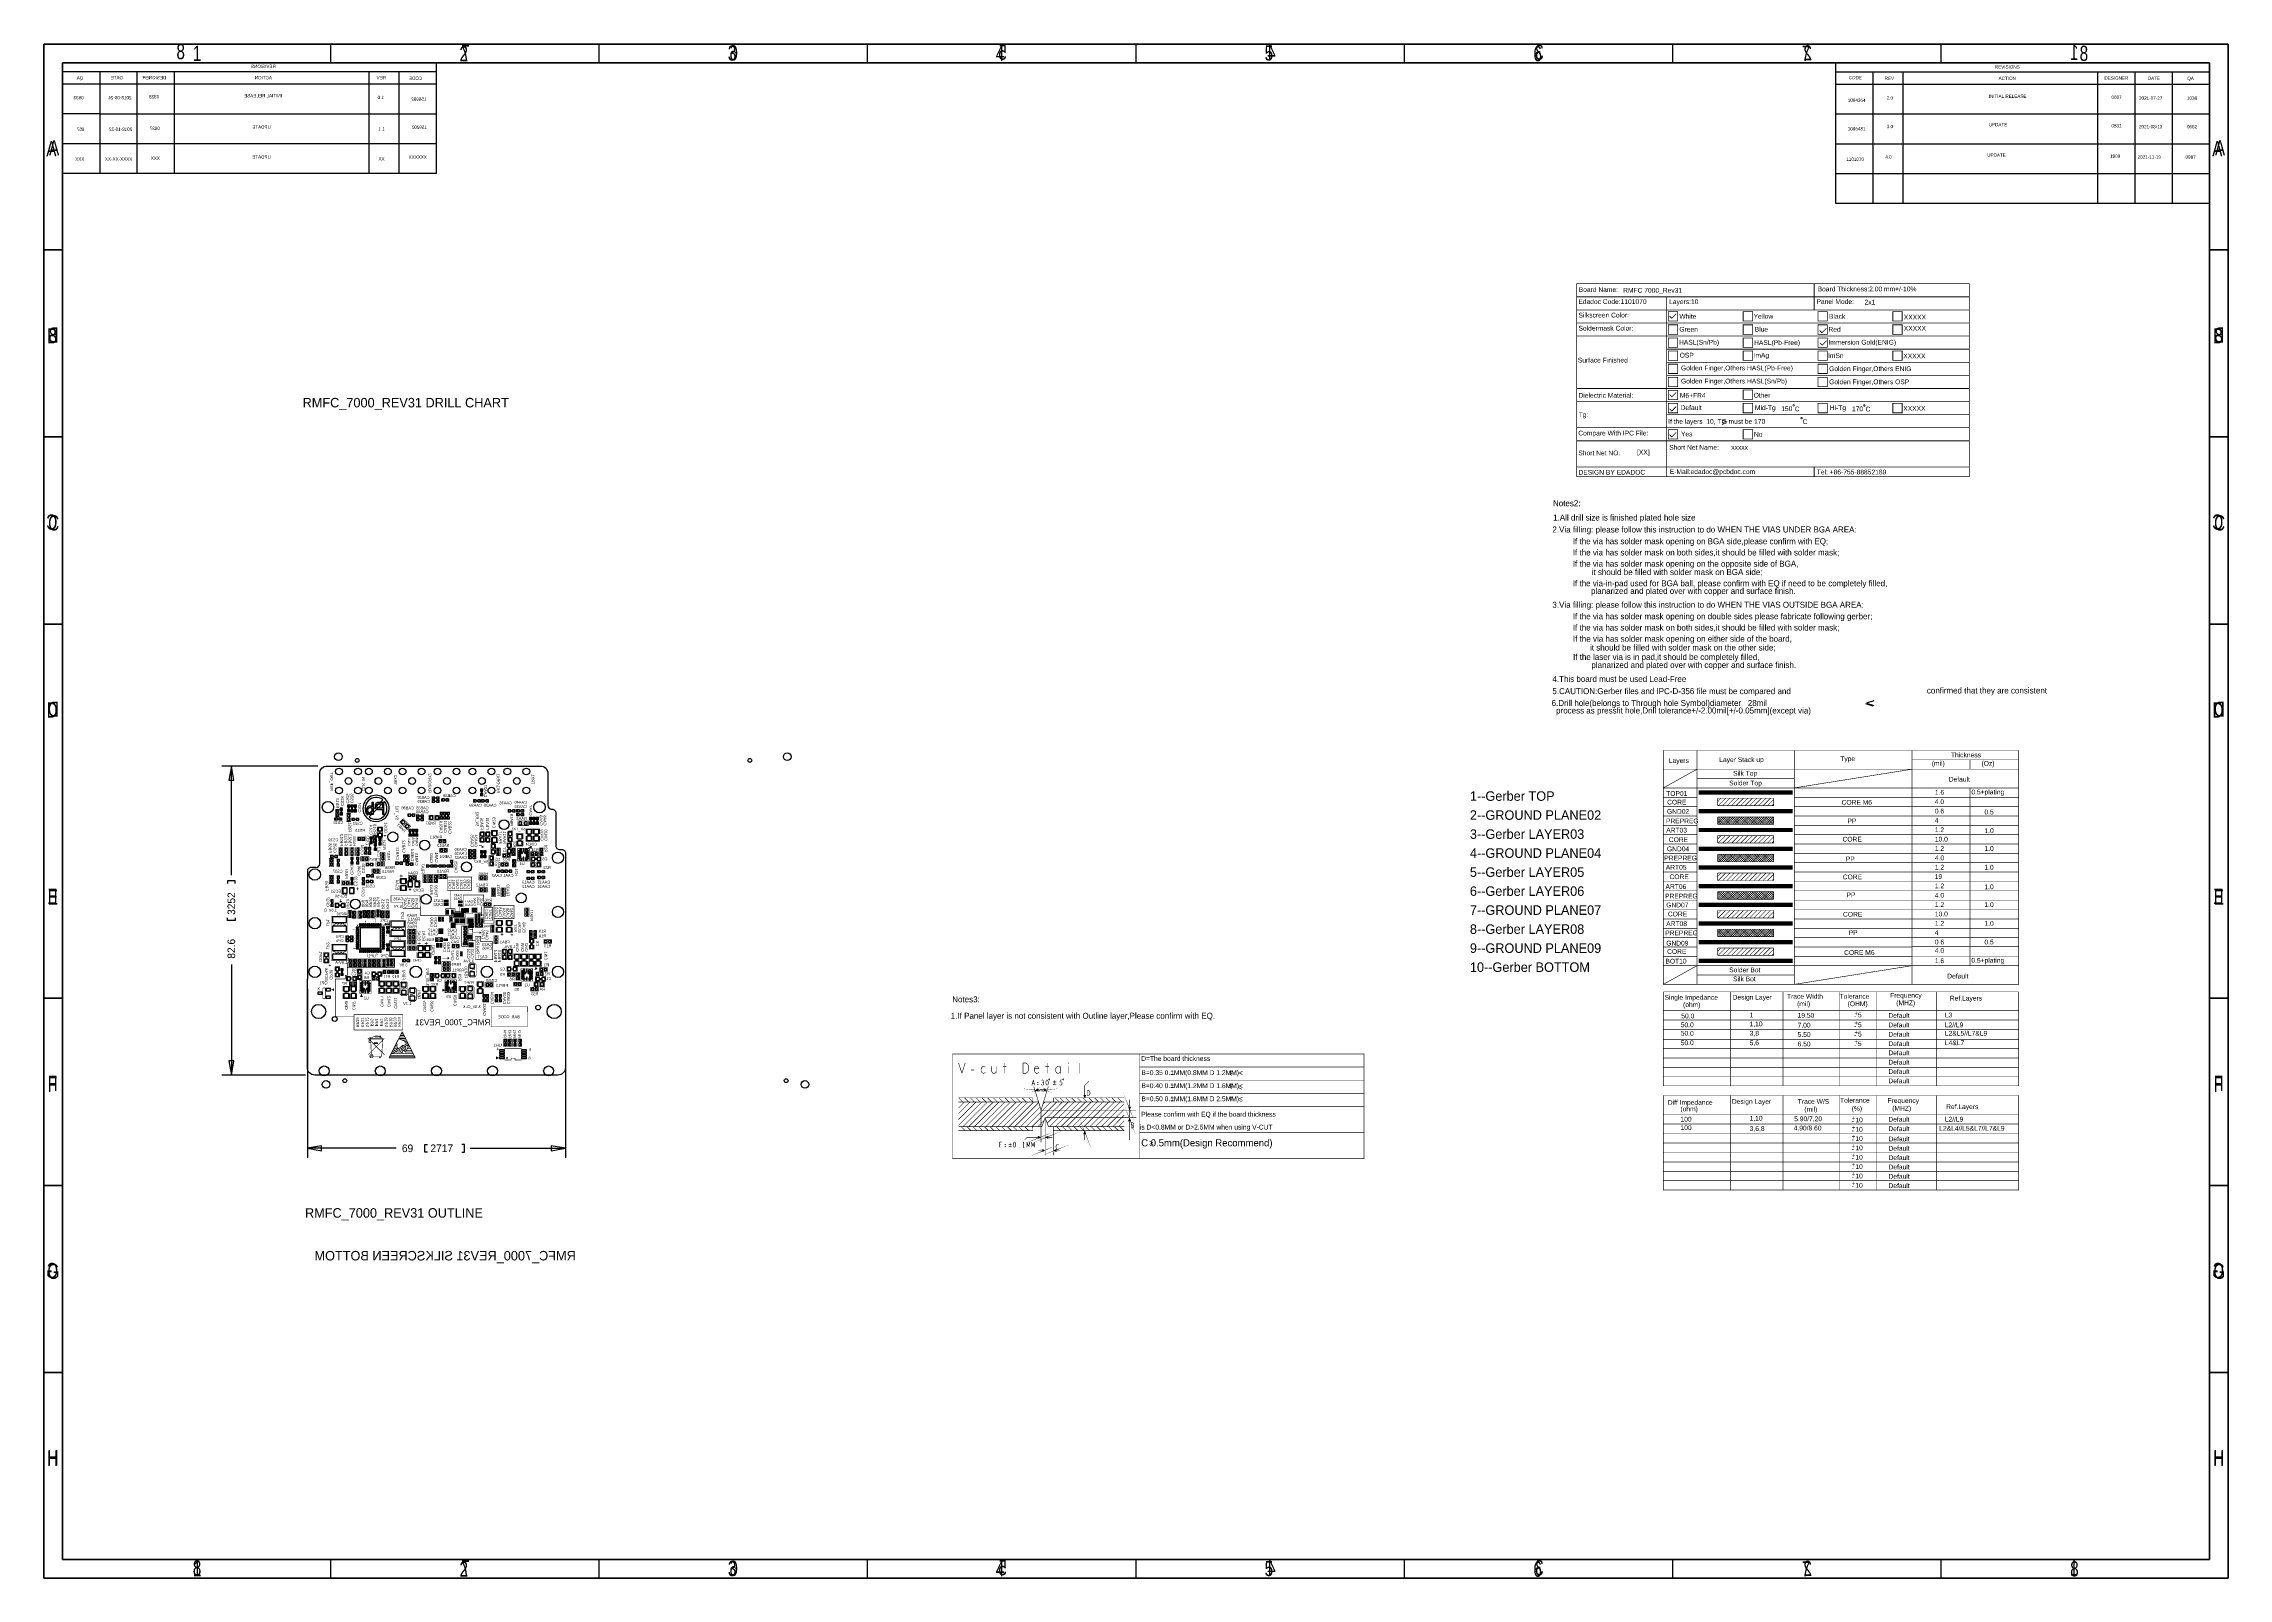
# Model space of a CAD drawing. Extents: x -70 to 514, y -134 to 276.
import ezdxf
from ezdxf.enums import TextEntityAlignment as Align

# ---------------------------------------------------------------- set-up
doc = ezdxf.new("R2010")
doc.units = 0
for name, color, linetype in [('BOARD_GEOMETRY_DIMENSION', 2, 'CONTINUOUS'), ('BOARD_GEOMETRY_OUTLINE', 3, 'CONTINUOUS'), ('BOARD_GEOMETRY_SILKSCREEN_B', 1, 'CONTINUOUS'), ('PACKAGE_GEOMETRY_SILKSCREEN_B', 4, 'CONTINUOUS'), ('PIN_B', 5, 'CONTINUOUS'), ('REF_DES_SILKSCREEN_B', 6, 'CONTINUOUS')]:
    doc.layers.add(name, color=color, linetype=linetype)

msp = doc.modelspace()

# ---------------------------------------------------------------- linework, layer by layer
at = {"layer": 'BOARD_GEOMETRY_DIMENSION'}
for points in [[(-70.485, -134.471156), (513.514848, -134.471156), (513.514848, 275.52904), (-70.485, 275.52904), (-70.485, -134.471156)], [(6.26491, 270.528796), (6.26491, 275.528786)], [(78.01483, 270.528796), (78.01483, 275.528786)], [(149.765004, 270.528796), (149.765004, 275.528786)], [(221.514924, 275.528786), (221.514924, 270.528796)], [(293.264844, 270.528796), (293.264844, 275.528786)], [(365.015018, 270.528796), (365.015018, 275.528786)], [(436.764938, 270.528796), (436.764938, 275.528786)], [(508.514858, 270.528796), (-65.48501, 270.528796)], [(-65.48501, 270.528796), (-65.48501, -129.471166)], [(408.515058, 270.528796), (408.515058, 256.878836), (418.514784, 256.878836)], [(498.514624, 268.068806), (498.514624, 256.878836), (508.514858, 256.878836), (508.514858, 270.528796)], [(408.515058, 268.068806), (508.514858, 268.068806)], [(408.515058, 264.846816), (508.514858, 264.846816)], [(418.514784, 268.068806), (418.514784, 256.878836), (426.514514, 256.878836)], [(426.514514, 268.068806), (426.514514, 256.878836), (478.514918, 256.878836)], [(478.514918, 268.068806), (478.514918, 256.878836), (488.514898, 256.878836)], [(488.514898, 268.068806), (488.514898, 256.878836), (498.514624, 256.878836)], [(408.515058, 256.878836), (408.515058, 248.910856)], [(418.514784, 256.878836), (418.514784, 248.910856)], [(426.514514, 256.878836), (426.514514, 248.910856)], [(478.514918, 256.878836), (478.514918, 248.910856)], [(488.514898, 256.878836), (488.514898, 248.910856)], [(498.514624, 256.878836), (498.514624, 248.910856)], [(508.514858, -129.471166), (508.514858, 256.878836)], [(408.515058, 248.910856), (498.514624, 248.910856)], [(408.515058, 248.910856), (408.515058, 240.942876)], [(418.514784, 248.910856), (418.514784, 240.942876)], [(426.514514, 248.910856), (426.514514, 240.942876)], [(478.514918, 248.910856), (478.514918, 240.942876)], [(488.514898, 248.910856), (488.514898, 240.942876)], [(498.514624, 248.910856), (508.514858, 248.910856)], [(498.514624, 248.910856), (498.514624, 240.942876)], [(408.515058, 240.942876), (498.514624, 240.942876)], [(408.515058, 240.942876), (408.515058, 232.974896)], [(418.514784, 240.942876), (418.514784, 232.974896)], [(426.514514, 240.942876), (426.514514, 232.974896)], [(478.514918, 240.942876), (478.514918, 232.974896)], [(488.514898, 240.942876), (488.514898, 232.974896)], [(498.514624, 240.942876), (508.514858, 240.942876)], [(498.514624, 240.942876), (498.514624, 232.974896)], [(408.515058, 232.974896), (498.514624, 232.974896)], [(498.514624, 232.974896), (508.514858, 232.974896)], [(-65.48501, 220.528896), (-70.485, 220.528896)], [(513.514848, 220.528896), (508.514858, 220.528896)], [(-65.48501, 170.528742), (-70.485, 170.528742)], [(513.514848, 170.528742), (508.514858, 170.528742)], [(-65.48501, 120.528842), (-70.485, 120.528842)], [(513.514848, 120.528842), (508.514858, 120.528842)], [(418.77488, 100.008944), (416.774884, 99.408742), (418.77488, 98.808794)], [(418.574982, 98.608896), (416.574986, 99.208844)], [(2.759964, 82.598768), (-22.86, 82.598768)], [(-19.685, 78.788768), (-20.32, 82.598768), (-20.955, 78.788768), (-19.685, 78.788768)], [(-20.32, 53.467), (-20.32, 82.598768)], [(-19.304, 51.181), (-19.304, 51.943), (-21.336, 51.943), (-21.336, 51.181)], [(-19.304, 42.037), (-19.304, 41.275), (-21.336, 41.275), (-21.336, 42.037)], [(-20.32, 29.591), (-20.32, -0.001016)], [(-65.48501, 20.529042), (-70.485, 20.529042)], [(0, 23.058628), (0, -22.098)], [(513.514848, 20.529042), (508.514858, 20.529042)], [(-20.955, 3.808984), (-20.32, -0.001016), (-19.685, 3.808984), (-20.955, 3.808984)], [(68.999862, 3.558794), (68.999862, -22.098)], [(-0.540004, -0.001016), (-22.86, -0.001016)], [(3.81, -18.923), (0, -19.558), (3.81, -20.193), (3.81, -18.923)], [(23.749, -19.558), (0, -19.558)], [(32.131, -20.574), (31.369, -20.574), (31.369, -18.542), (32.131, -18.542)], [(41.275, -20.574), (42.037, -20.574), (42.037, -18.542), (41.275, -18.542)], [(43.561, -19.558), (68.999862, -19.558)], [(65.189862, -20.193), (68.999862, -19.558), (65.189862, -18.923), (65.189862, -20.193)], [(-65.48501, -29.470858), (-70.485, -29.470858)], [(513.514848, -29.470858), (508.514858, -29.470858)], [(-65.48501, -79.471266), (-70.485, -79.471266)], [(513.514848, -79.471266), (508.514858, -79.471266)], [(-65.48501, -129.471166), (508.514858, -129.471166)], [(6.26491, -134.471156), (6.26491, -129.471166)], [(78.01483, -134.471156), (78.01483, -129.471166)], [(149.765004, -134.471156), (149.765004, -129.471166)], [(221.514924, -129.471166), (221.514924, -134.471156)], [(293.264844, -134.471156), (293.264844, -129.471166)], [(365.015018, -134.471156), (365.015018, -129.471166)], [(436.764938, -134.471156), (436.764938, -129.471166)]]:
    msp.add_lwpolyline(points, dxfattribs=at)
for points, const_width in [([(444.295022, 162.49396), (339.294978, 162.49396), (339.294978, 211.493862), (444.295022, 211.493862), (444.295022, 162.49396)], 0.199898), ([(402.794978, 211.493862), (402.794978, 207.993742)], 0.199898), ([(339.294978, 207.993742), (444.295022, 207.993742)], 0.199898), ([(339.294978, 204.493876), (444.295022, 204.493876)], 0.199898), ([(363.3851, 207.993742), (363.3851, 204.493876)], 0.199898), ([(363.3851, 197.49389), (363.3851, 204.493876)], 0.199898), ([(402.794978, 207.993742), (402.794978, 204.493876)], 0.199898), ([(339.294978, 200.993756), (444.295022, 200.993756)], 0.199898), ([(363.834934, 201.493882), (366.335056, 201.493882), (366.335056, 203.99375), (363.834934, 203.99375), (363.834934, 201.493882)], 0.199898), ([(363.834934, 197.993762), (366.335056, 197.993762), (366.335056, 200.493884), (363.834934, 200.493884), (363.834934, 197.993762)], 0.199898), ([(364.134908, 202.853798), (364.73511, 202.25385), (365.935006, 203.453746)], 0.199898), ([(383.834894, 201.493882), (386.335016, 201.493882), (386.335016, 203.99375), (383.834894, 203.99375), (383.834894, 201.493882)], 0.199898), ([(383.834894, 197.993762), (386.335016, 197.993762), (386.335016, 200.493884), (383.834894, 200.493884), (383.834894, 197.993762)], 0.199898), ([(403.835108, 201.493882), (406.334976, 201.493882), (406.334976, 203.99375), (403.835108, 203.99375), (403.835108, 201.493882)], 0.199898), ([(403.835108, 197.993762), (406.334976, 197.993762), (406.334976, 200.493884), (403.835108, 200.493884), (403.835108, 197.993762)], 0.199898), ([(404.266908, 198.999856), (404.86711, 198.399908), (406.067006, 199.599804)], 0.199898), ([(423.835068, 201.493882), (426.334936, 201.493882), (426.334936, 203.99375), (423.835068, 203.99375), (423.835068, 201.493882)], 0.199898), ([(423.835068, 197.993762), (426.334936, 197.993762), (426.334936, 200.493884), (423.835068, 200.493884), (423.835068, 197.993762)], 0.199898), ([(339.294978, 197.49389), (442.164978, 197.49389)], 0.199898), ([(339.294978, 197.49389), (444.295022, 197.49389)], 0.199898), ([(363.3851, 181.913784), (363.3851, 197.49389)], 0.199898), ([(363.3851, 193.99377), (444.295022, 193.99377)], 0.199898), ([(363.834934, 194.493896), (366.335056, 194.493896), (366.335056, 196.993764), (363.834934, 196.993764), (363.834934, 194.493896)], 0.199898), ([(363.834934, 190.993776), (366.335056, 190.993776), (366.335056, 193.493898), (363.834934, 193.493898), (363.834934, 190.993776)], 0.199898), ([(383.834894, 194.493896), (386.335016, 194.493896), (386.335016, 196.993764), (383.834894, 196.993764), (383.834894, 194.493896)], 0.199898), ([(383.834894, 190.993776), (386.335016, 190.993776), (386.335016, 193.493898), (383.834894, 193.493898), (383.834894, 190.993776)], 0.199898), ([(403.835108, 194.493896), (406.334976, 194.493896), (406.334976, 196.993764), (403.835108, 196.993764), (403.835108, 194.493896)], 0.199898), ([(403.835108, 190.993776), (406.334976, 190.993776), (406.334976, 193.493898), (403.835108, 193.493898), (403.835108, 190.993776)], 0.199898), ([(404.33498, 195.653914), (404.934928, 195.053966), (406.135078, 196.253862)], 0.199898), ([(423.835068, 190.993776), (426.334936, 190.993776), (426.334936, 193.493898), (423.835068, 193.493898), (423.835068, 190.993776)], 0.199898), ([(363.3851, 190.493904), (444.295022, 190.493904)], 0.199898), ([(363.3851, 186.993784), (444.295022, 186.993784)], 0.199898), ([(363.834934, 187.49391), (366.335056, 187.49391), (366.335056, 189.993778), (363.834934, 189.993778), (363.834934, 187.49391)], 0.199898), ([(403.835108, 187.49391), (406.334976, 187.49391), (406.334976, 189.993778), (403.835108, 189.993778), (403.835108, 187.49391)], 0.199898), ([(339.294978, 183.493918), (444.295022, 183.493918)], 0.199898), ([(363.3851, 183.493918), (363.3851, 179.993798)], 0.199898), ([(363.834934, 183.99379), (366.335056, 183.99379), (366.335056, 186.493912), (363.834934, 186.493912), (363.834934, 183.99379)], 0.199898), ([(363.834934, 180.493924), (366.335056, 180.493924), (366.335056, 182.993792), (363.834934, 182.993792), (363.834934, 180.493924)], 0.199898), ([(364.134908, 181.85384), (364.73511, 181.253892), (365.935006, 182.453788)], 0.199898), ([(383.834894, 180.593746), (386.335016, 180.593746), (386.335016, 183.093868), (383.834894, 183.093868), (383.834894, 180.593746)], 0.199898), ([(403.835108, 183.99379), (406.334976, 183.99379), (406.334976, 186.493912), (403.835108, 186.493912), (403.835108, 183.99379)], 0.199898), ([(339.294978, 179.993798), (444.295022, 179.993798)], 0.199898), ([(363.37494, 176.493932), (444.295022, 176.493932)], 0.199898), ([(363.3851, 176.493932), (363.3851, 179.993798)], 0.199898), ([(363.3851, 176.493932), (363.3851, 172.993812)], 0.199898), ([(363.834934, 176.993804), (366.335056, 176.993804), (366.335056, 179.493926), (363.834934, 179.493926), (363.834934, 176.993804)], 0.199898), ([(364.134908, 178.053746), (364.73511, 177.453798), (365.935006, 178.653948)], 0.199898), ([(383.834894, 176.993804), (386.335016, 176.993804), (386.335016, 179.493926), (383.834894, 179.493926), (383.834894, 176.993804)], 0.199898), ([(403.835108, 176.993804), (406.334976, 176.993804), (406.334976, 179.493926), (403.835108, 179.493926), (403.835108, 176.993804)], 0.199898), ([(423.835068, 176.993804), (426.334936, 176.993804), (426.334936, 179.493926), (423.835068, 179.493926), (423.835068, 176.993804)], 0.199898), ([(339.294978, 172.993812), (444.295022, 172.993812)], 0.199898), ([(339.294978, 169.493946), (444.295022, 169.493946)], 0.199898), ([(363.3851, 172.993812), (363.3851, 169.493946)], 0.199898), ([(363.3851, 169.493946), (363.3851, 162.583876)], 0.199898), ([(363.834934, 169.993818), (366.335056, 169.993818), (366.335056, 172.49394), (363.834934, 172.49394), (363.834934, 169.993818)], 0.199898), ([(364.134908, 171.153836), (364.73511, 170.553888), (365.935006, 171.753784)], 0.199898), ([(378.195078, 175.073818), (379.394974, 174.673768), (378.195078, 174.273718)], 0.1524), ([(378.195078, 173.873922), (379.394974, 174.273718)], 0.1524), ([(383.834894, 169.993818), (386.335016, 169.993818), (386.335016, 172.49394), (383.834894, 172.49394), (383.834894, 169.993818)], 0.199898), ([(444.295022, 162.49396), (444.295022, 159.95396), (339.294978, 159.95396)], 0.199898), ([(339.294978, 159.95396), (339.294978, 162.49396)], 0.199898), ([(363.3851, 162.49396), (363.3851, 159.95396)], 0.199898), ([(402.794978, 162.49396), (402.794978, 159.95396)], 0.199898), ([(362.47832, 29.247846), (362.47832, 81.747868)], 0.1524), ([(362.47832, 76.747878), (371.478302, 81.747868)], 0.1524), ([(457.478384, 84.247736), (457.478384, 81.747868), (362.47832, 81.747868)], 0.150114), ([(371.478302, 24.247856), (371.478302, 84.247736)], 0.1524), ([(397.478504, 24.247856), (397.478504, 84.247736)], 0.1524), ([(397.478504, 76.747878), (428.978314, 81.747868)], 0.1524), ([(428.978314, 24.247856), (428.978314, 84.247736)], 0.1524), ([(428.978314, 84.247736), (457.478384, 84.247736)], 0.1524), ([(428.978314, 81.747868), (457.478384, 81.747868), (457.478384, 86.747858)], 0.150114), ([(444.47841, 81.747868), (444.47841, 84.247736)], 0.1524), ([(444.47841, 81.747868), (444.47841, 84.247736)], 0.1524), ([(457.478384, 29.247846), (457.478384, 81.747868)], 0.1524), ([(362.47832, 76.747878), (379.478286, 76.747878)], 0.150114), ([(371.478302, 79.247746), (397.478504, 79.247746)], 0.1524), ([(371.978428, 75.947778), (396.92834, 75.947778)], 0.1524), ([(371.978428, 75.847702), (396.92834, 75.847702)], 0.1524), ([(371.978428, 74.997818), (396.978378, 74.997818), (396.978378, 75.997816), (371.978428, 75.997816), (371.978428, 74.997818)], 0.150114), ([(371.978428, 74.997818), (396.978378, 74.997818), (396.978378, 75.997816), (371.978428, 75.997816), (371.978428, 74.997818)], 0.150114), ([(379.478286, 76.747878), (407.478484, 76.747878)], 0.1524), ([(407.478484, 76.747878), (437.478424, 76.747878)], 0.1524), ([(437.478424, 76.747878), (457.478384, 76.747878)], 0.1524), ([(444.47841, 29.247846), (444.47841, 76.727812)], 0.1524), ([(362.47832, 74.247756), (371.478302, 74.247756)], 0.150114), ([(362.47832, 71.747888), (371.478302, 71.747888)], 0.150114), ([(371.978428, 75.74788), (396.92834, 75.74788)], 0.1524), ([(371.978428, 75.647804), (396.92834, 75.647804)], 0.1524), ([(371.978428, 75.547728), (396.92834, 75.547728)], 0.1524), ([(371.978428, 75.447906), (396.92834, 75.447906)], 0.1524), ([(371.978428, 75.447906), (396.92834, 75.447906)], 0.1524), ([(371.978428, 75.34783), (396.92834, 75.34783)], 0.1524), ([(371.978428, 75.34783), (396.92834, 75.34783)], 0.1524), ([(371.978428, 75.247754), (396.92834, 75.247754)], 0.1524), ([(371.978428, 75.147678), (396.92834, 75.147678)], 0.1524), ([(371.978428, 75.047856), (396.92834, 75.047856)], 0.1524), ([(371.978428, 70.947788), (396.92834, 70.947788)], 0.1524), ([(371.978428, 70.847712), (396.92834, 70.847712)], 0.1524), ([(371.978428, 70.74789), (396.92834, 70.74789)], 0.1524), ([(371.978428, 70.647814), (396.92834, 70.647814)], 0.1524), ([(371.978428, 70.547738), (396.92834, 70.547738)], 0.1524), ([(371.978428, 70.447916), (396.92834, 70.447916)], 0.1524), ([(371.978428, 70.447916), (396.92834, 70.447916)], 0.1524), ([(371.978428, 70.34784), (396.92834, 70.34784)], 0.1524), ([(371.978428, 70.34784), (396.92834, 70.34784)], 0.1524), ([(371.978428, 70.247764), (396.92834, 70.247764)], 0.1524), ([(371.978428, 70.147688), (396.92834, 70.147688)], 0.1524), ([(371.978428, 70.047866), (396.92834, 70.047866)], 0.1524), ([(371.978428, 69.997828), (396.978378, 69.997828), (396.978378, 70.997826), (371.978428, 70.997826), (371.978428, 69.997828)], 0.150114), ([(371.978428, 69.997828), (396.978378, 69.997828), (396.978378, 70.997826), (371.978428, 70.997826), (371.978428, 69.997828)], 0.150114), ([(371.978428, 69.997828), (396.978378, 69.997828), (396.978378, 70.997826), (371.978428, 70.997826), (371.978428, 69.997828)], 0.150114), ([(376.978418, 71.997824), (391.978388, 71.997824), (391.978388, 73.99782)], 0.150114), ([(376.978418, 73.99782), (376.978418, 71.997824)], 0.150114), ([(376.978418, 73.99782), (391.978388, 73.99782)], 0.150114), ([(376.978418, 73.057766), (377.898406, 73.987914)], 0.150114), ([(377.118372, 71.997824), (379.07849, 73.957688)], 0.150114), ([(378.318522, 71.997824), (380.288292, 73.977754)], 0.150114), ([(379.518418, 71.997824), (381.498348, 73.977754)], 0.150114), ([(380.718314, 71.997824), (382.698498, 73.977754)], 0.150114), ([(381.918464, 71.997824), (383.9083, 73.987914)], 0.150114), ([(383.11836, 71.997824), (385.088384, 73.967848)], 0.150114), ([(384.31851, 71.997824), (386.29844, 73.977754)], 0.150114), ([(385.518406, 71.997824), (387.48843, 73.967848)], 0.150114), ([(386.718302, 71.997824), (388.688326, 73.977754)], 0.150114), ([(387.918452, 71.997824), (389.888476, 73.967848)], 0.150114), ([(389.118348, 71.997824), (391.098278, 73.977754)], 0.150114), ([(390.318498, 71.997824), (391.978388, 73.657714)], 0.150114), ([(391.518394, 71.997824), (391.958322, 72.437752)], 0.150114), ([(397.478504, 74.247756), (437.478424, 74.247756)], 0.1524), ([(397.478504, 71.747888), (428.978314, 71.747888)], 0.1524), ([(428.978314, 71.747888), (457.478384, 71.747888)], 0.1524), ([(437.478424, 74.247756), (457.478384, 74.247756)], 0.1524), ([(362.47832, 69.247766), (371.478302, 69.247766)], 0.150114), ([(362.47832, 66.747898), (371.478302, 66.747898)], 0.150114), ([(362.47832, 64.247776), (371.478302, 64.247776)], 0.150114), ([(371.978428, 65.947798), (396.92834, 65.947798)], 0.1524), ([(371.978428, 65.847722), (396.92834, 65.847722)], 0.1524), ([(371.978428, 65.7479), (396.92834, 65.7479)], 0.1524), ([(371.978428, 65.647824), (396.92834, 65.647824)], 0.1524), ([(371.978428, 65.547748), (396.92834, 65.547748)], 0.1524), ([(371.978428, 65.447926), (396.92834, 65.447926)], 0.1524), ([(371.978428, 65.447926), (396.92834, 65.447926)], 0.1524), ([(371.978428, 65.34785), (396.92834, 65.34785)], 0.1524), ([(371.978428, 65.34785), (396.92834, 65.34785)], 0.1524), ([(371.978428, 65.247774), (396.92834, 65.247774)], 0.1524), ([(371.978428, 65.147698), (396.92834, 65.147698)], 0.1524), ([(371.978428, 65.047876), (396.92834, 65.047876)], 0.1524), ([(371.978428, 64.997838), (396.978378, 64.997838), (396.978378, 65.997836), (371.978428, 65.997836), (371.978428, 64.997838)], 0.150114), ([(371.978428, 64.997838), (396.978378, 64.997838), (396.978378, 65.997836), (371.978428, 65.997836), (371.978428, 64.997838)], 0.150114), ([(371.978428, 64.997838), (396.978378, 64.997838), (396.978378, 65.997836), (371.978428, 65.997836), (371.978428, 64.997838)], 0.150114), ([(376.978418, 68.457826), (377.518422, 68.99783)], 0.150114), ([(376.978418, 66.997834), (376.978418, 68.99783)], 0.150114), ([(376.978418, 67.857878), (378.11837, 68.99783)], 0.150114), ([(376.978418, 67.257676), (378.718318, 68.99783)], 0.150114), ([(391.978388, 68.99783), (376.978418, 68.99783)], 0.150114), ([(378.618496, 66.997834), (376.978418, 68.637912)], 0.150114), ([(378.018294, 66.997834), (376.978418, 68.03771)], 0.150114), ([(377.418346, 66.997834), (376.978418, 67.437762)], 0.150114), ([(391.978388, 66.997834), (376.978418, 66.997834)], 0.150114), ([(379.218444, 66.997834), (377.218448, 68.99783)], 0.150114), ([(377.318524, 66.997834), (379.31852, 68.99783)], 0.150114), ([(379.818392, 66.997834), (377.818396, 68.99783)], 0.150114), ([(377.918472, 66.997834), (379.918468, 68.99783)], 0.150114), ([(380.41834, 66.997834), (378.418344, 68.99783)], 0.150114), ([(378.51842, 66.997834), (380.518416, 68.99783)], 0.150114), ([(381.018288, 66.997834), (379.018292, 68.99783)], 0.150114), ([(379.118368, 66.997834), (381.118364, 68.99783)], 0.150114), ([(381.61849, 66.997834), (379.618494, 68.99783)], 0.150114), ([(379.718316, 66.997834), (381.718312, 68.99783)], 0.150114), ([(382.218438, 66.997834), (380.218442, 68.99783)], 0.150114), ([(380.318518, 66.997834), (382.318514, 68.99783)], 0.150114), ([(382.818386, 66.997834), (380.81839, 68.99783)], 0.150114), ([(380.918466, 66.997834), (382.918462, 68.99783)], 0.150114), ([(383.418334, 66.997834), (381.418338, 68.99783)], 0.150114), ([(381.518414, 66.997834), (383.51841, 68.99783)], 0.150114), ([(384.018282, 66.997834), (382.018286, 68.99783)], 0.150114), ([(382.118362, 66.997834), (384.118358, 68.99783)], 0.150114), ([(384.618484, 66.997834), (382.618488, 68.99783)], 0.150114), ([(382.71831, 66.997834), (384.718306, 68.99783)], 0.150114), ([(385.218432, 66.997834), (383.218436, 68.99783)], 0.150114), ([(383.318512, 66.997834), (385.318508, 68.99783)], 0.150114), ([(385.81838, 66.997834), (383.818384, 68.99783)], 0.150114), ([(383.91846, 66.997834), (385.918456, 68.99783)], 0.150114), ([(386.418328, 66.997834), (384.418332, 68.99783)], 0.150114), ([(384.518408, 66.997834), (386.518404, 68.99783)], 0.150114), ([(387.018276, 66.997834), (385.01828, 68.99783)], 0.150114), ([(385.118356, 66.997834), (387.118352, 68.99783)], 0.150114), ([(387.618478, 66.997834), (385.618482, 68.99783)], 0.150114), ([(385.718304, 66.997834), (387.7183, 68.99783)], 0.150114), ([(388.218426, 66.997834), (386.21843, 68.99783)], 0.150114), ([(386.318506, 66.997834), (388.318502, 68.99783)], 0.150114), ([(388.818374, 66.997834), (386.818378, 68.99783)], 0.150114), ([(386.918454, 66.997834), (388.91845, 68.99783)], 0.150114), ([(389.418322, 66.997834), (387.418326, 68.99783)], 0.150114), ([(387.518402, 66.997834), (389.518398, 68.99783)], 0.150114), ([(390.018524, 66.997834), (388.018274, 68.99783)], 0.150114), ([(388.11835, 66.997834), (390.118346, 68.99783)], 0.150114), ([(390.618472, 66.997834), (388.618476, 68.99783)], 0.150114), ([(388.718298, 66.997834), (390.718294, 68.99783)], 0.150114), ([(391.21842, 66.997834), (389.218424, 68.99783)], 0.150114), ([(389.3185, 66.997834), (391.318496, 68.99783)], 0.150114), ([(391.818368, 66.997834), (389.818372, 68.99783)], 0.150114), ([(389.918448, 66.997834), (391.918444, 68.99783)], 0.150114), ([(391.968482, 67.447922), (390.41832, 68.99783)], 0.150114), ([(390.518396, 66.997834), (391.978388, 68.457826)], 0.150114), ([(391.968482, 68.04787), (391.018522, 68.99783)], 0.150114), ([(391.118344, 66.997834), (391.978388, 67.857878)], 0.150114), ([(391.978388, 68.637912), (391.61847, 68.99783)], 0.150114), ([(391.718292, 66.997834), (391.958322, 67.24777)], 0.150114), ([(391.978388, 66.997834), (391.978388, 68.99783)], 0.150114), ([(397.478504, 69.247766), (428.978314, 69.247766)], 0.1524), ([(397.478504, 66.747898), (428.978314, 66.747898)], 0.1524), ([(397.478504, 64.247776), (428.978314, 64.247776)], 0.1524), ([(428.978314, 69.247766), (457.478384, 69.247766)], 0.1524), ([(428.978314, 66.747898), (457.478384, 66.747898)], 0.1524), ([(428.978314, 64.247776), (457.478384, 64.247776)], 0.1524), ([(362.47832, 61.747908), (371.478302, 61.747908)], 0.150114), ([(362.47832, 59.247786), (371.478302, 59.247786)], 0.150114), ([(371.978428, 60.947808), (396.92834, 60.947808)], 0.1524), ([(371.978428, 60.847732), (396.92834, 60.847732)], 0.1524), ([(371.978428, 60.74791), (396.92834, 60.74791)], 0.1524), ([(371.978428, 60.647834), (396.92834, 60.647834)], 0.1524), ([(371.978428, 60.547758), (396.92834, 60.547758)], 0.1524), ([(371.978428, 60.447682), (396.92834, 60.447682)], 0.1524), ([(371.978428, 60.447682), (396.92834, 60.447682)], 0.1524), ([(371.978428, 60.34786), (396.92834, 60.34786)], 0.1524), ([(371.978428, 60.34786), (396.92834, 60.34786)], 0.1524), ([(371.978428, 60.247784), (396.92834, 60.247784)], 0.1524), ([(371.978428, 60.147708), (396.92834, 60.147708)], 0.1524), ([(371.978428, 60.047886), (396.92834, 60.047886)], 0.1524), ([(371.978428, 59.997848), (396.978378, 59.997848), (396.978378, 60.997846), (371.978428, 60.997846), (371.978428, 59.997848)], 0.150114), ([(371.978428, 59.997848), (396.978378, 59.997848), (396.978378, 60.997846), (371.978428, 60.997846), (371.978428, 59.997848)], 0.150114), ([(371.978428, 59.997848), (396.978378, 59.997848), (396.978378, 60.997846), (371.978428, 60.997846), (371.978428, 59.997848)], 0.150114), ([(376.978418, 61.997844), (391.978388, 61.997844), (391.978388, 63.99784)], 0.150114), ([(376.978418, 63.99784), (376.978418, 61.997844)], 0.150114), ([(376.978418, 63.99784), (391.978388, 63.99784)], 0.150114), ([(376.978418, 63.057786), (377.898406, 63.98768)], 0.150114), ([(376.978418, 58.457846), (377.518422, 58.99785)], 0.150114), ([(376.978418, 56.997854), (376.978418, 58.99785)], 0.150114), ([(376.978418, 57.857898), (378.11837, 58.99785)], 0.150114), ([(376.978418, 57.257696), (378.718318, 58.99785)], 0.150114), ([(391.978388, 58.99785), (376.978418, 58.99785)], 0.150114), ([(378.618496, 56.997854), (376.978418, 58.637678)], 0.150114), ([(377.118372, 61.997844), (379.07849, 63.957708)], 0.150114), ([(379.218444, 56.997854), (377.218448, 58.99785)], 0.150114), ([(377.318524, 56.997854), (379.31852, 58.99785)], 0.150114), ([(379.818392, 56.997854), (377.818396, 58.99785)], 0.150114), ([(377.918472, 56.997854), (379.918468, 58.99785)], 0.150114), ([(378.318522, 61.997844), (380.288292, 63.977774)], 0.150114), ([(380.41834, 56.997854), (378.418344, 58.99785)], 0.150114), ([(378.51842, 56.997854), (380.518416, 58.99785)], 0.150114), ([(381.018288, 56.997854), (379.018292, 58.99785)], 0.150114), ([(379.118368, 56.997854), (381.118364, 58.99785)], 0.150114), ([(379.518418, 61.997844), (381.498348, 63.977774)], 0.150114), ([(381.61849, 56.997854), (379.618494, 58.99785)], 0.150114), ([(379.718316, 56.997854), (381.718312, 58.99785)], 0.150114), ([(382.218438, 56.997854), (380.218442, 58.99785)], 0.150114), ([(380.318518, 56.997854), (382.318514, 58.99785)], 0.150114), ([(380.718314, 61.997844), (382.698498, 63.977774)], 0.150114), ([(382.818386, 56.997854), (380.81839, 58.99785)], 0.150114), ([(380.918466, 56.997854), (382.918462, 58.99785)], 0.150114), ([(383.418334, 56.997854), (381.418338, 58.99785)], 0.150114), ([(381.518414, 56.997854), (383.51841, 58.99785)], 0.150114), ([(381.918464, 61.997844), (383.9083, 63.98768)], 0.150114), ([(384.018282, 56.997854), (382.018286, 58.99785)], 0.150114), ([(382.118362, 56.997854), (384.118358, 58.99785)], 0.150114), ([(384.618484, 56.997854), (382.618488, 58.99785)], 0.150114), ([(382.71831, 56.997854), (384.718306, 58.99785)], 0.150114), ([(383.11836, 61.997844), (385.088384, 63.967868)], 0.150114), ([(385.218432, 56.997854), (383.218436, 58.99785)], 0.150114), ([(383.318512, 56.997854), (385.318508, 58.99785)], 0.150114), ([(385.81838, 56.997854), (383.818384, 58.99785)], 0.150114), ([(383.91846, 56.997854), (385.918456, 58.99785)], 0.150114), ([(384.31851, 61.997844), (386.29844, 63.977774)], 0.150114), ([(386.418328, 56.997854), (384.418332, 58.99785)], 0.150114), ([(384.518408, 56.997854), (386.518404, 58.99785)], 0.150114), ([(387.018276, 56.997854), (385.01828, 58.99785)], 0.150114), ([(385.118356, 56.997854), (387.118352, 58.99785)], 0.150114), ([(385.518406, 61.997844), (387.48843, 63.967868)], 0.150114), ([(387.618478, 56.997854), (385.618482, 58.99785)], 0.150114), ([(385.718304, 56.997854), (387.7183, 58.99785)], 0.150114), ([(388.218426, 56.997854), (386.21843, 58.99785)], 0.150114), ([(386.318506, 56.997854), (388.318502, 58.99785)], 0.150114), ([(386.718302, 61.997844), (388.688326, 63.977774)], 0.150114), ([(388.818374, 56.997854), (386.818378, 58.99785)], 0.150114), ([(386.918454, 56.997854), (388.91845, 58.99785)], 0.150114), ([(389.418322, 56.997854), (387.418326, 58.99785)], 0.150114), ([(387.518402, 56.997854), (389.518398, 58.99785)], 0.150114), ([(387.918452, 61.997844), (389.888476, 63.967868)], 0.150114), ([(390.018524, 56.997854), (388.018274, 58.99785)], 0.150114), ([(388.11835, 56.997854), (390.118346, 58.99785)], 0.150114), ([(390.618472, 56.997854), (388.618476, 58.99785)], 0.150114), ([(388.718298, 56.997854), (390.718294, 58.99785)], 0.150114), ([(389.118348, 61.997844), (391.098278, 63.977774)], 0.150114), ([(391.21842, 56.997854), (389.218424, 58.99785)], 0.150114), ([(389.3185, 56.997854), (391.318496, 58.99785)], 0.150114), ([(391.818368, 56.997854), (389.818372, 58.99785)], 0.150114), ([(389.918448, 56.997854), (391.918444, 58.99785)], 0.150114), ([(390.318498, 61.997844), (391.978388, 63.657734)], 0.150114), ([(391.968482, 57.447688), (390.41832, 58.99785)], 0.150114), ([(390.518396, 56.997854), (391.978388, 58.457846)], 0.150114), ([(391.968482, 58.04789), (391.018522, 58.99785)], 0.150114), ([(391.518394, 61.997844), (391.958322, 62.437772)], 0.150114), ([(391.978388, 58.637678), (391.61847, 58.99785)], 0.150114), ([(391.978388, 56.997854), (391.978388, 58.99785)], 0.150114), ([(397.478504, 61.747908), (428.978314, 61.747908)], 0.1524), ([(397.478504, 59.247786), (428.978314, 59.247786)], 0.1524), ([(428.978314, 61.747908), (457.478384, 61.747908)], 0.1524), ([(428.978314, 59.247786), (457.478384, 59.247786)], 0.1524), ([(362.47832, 56.747918), (371.478302, 56.747918)], 0.150114), ([(362.47832, 54.247796), (371.478302, 54.247796)], 0.150114), ([(371.978428, 55.947818), (396.92834, 55.947818)], 0.1524), ([(371.978428, 55.847742), (396.92834, 55.847742)], 0.1524), ([(371.978428, 55.74792), (396.92834, 55.74792)], 0.1524), ([(371.978428, 55.647844), (396.92834, 55.647844)], 0.1524), ([(371.978428, 55.547768), (396.92834, 55.547768)], 0.1524), ([(371.978428, 55.447692), (396.92834, 55.447692)], 0.1524), ([(371.978428, 55.447692), (396.92834, 55.447692)], 0.1524), ([(371.978428, 55.34787), (396.92834, 55.34787)], 0.1524), ([(371.978428, 55.34787), (396.92834, 55.34787)], 0.1524), ([(371.978428, 55.247794), (396.92834, 55.247794)], 0.1524), ([(371.978428, 55.147718), (396.92834, 55.147718)], 0.1524), ([(371.978428, 55.047896), (396.92834, 55.047896)], 0.1524), ([(371.978428, 54.997858), (396.978378, 54.997858), (396.978378, 55.997856), (371.978428, 55.997856), (371.978428, 54.997858)], 0.150114), ([(371.978428, 54.997858), (396.978378, 54.997858), (396.978378, 55.997856), (371.978428, 55.997856), (371.978428, 54.997858)], 0.150114), ([(371.978428, 54.997858), (396.978378, 54.997858), (396.978378, 55.997856), (371.978428, 55.997856), (371.978428, 54.997858)], 0.150114), ([(378.018294, 56.997854), (376.978418, 58.03773)], 0.150114), ([(377.418346, 56.997854), (376.978418, 57.437782)], 0.150114), ([(391.978388, 56.997854), (376.978418, 56.997854)], 0.150114), ([(376.978418, 53.99786), (391.978388, 53.99786)], 0.150114), ([(376.978418, 51.997864), (391.978388, 51.997864), (391.978388, 53.99786)], 0.150114), ([(376.978418, 53.99786), (376.978418, 51.997864)], 0.150114), ([(376.978418, 53.057806), (377.898406, 53.9877)], 0.150114), ([(377.118372, 51.997864), (379.07849, 53.957728)], 0.150114), ([(378.318522, 51.997864), (380.288292, 53.977794)], 0.150114), ([(379.518418, 51.997864), (381.498348, 53.977794)], 0.150114), ([(380.718314, 51.997864), (382.698498, 53.977794)], 0.150114), ([(381.918464, 51.997864), (383.9083, 53.9877)], 0.150114), ([(383.11836, 51.997864), (385.088384, 53.967888)], 0.150114), ([(384.31851, 51.997864), (386.29844, 53.977794)], 0.150114), ([(385.518406, 51.997864), (387.48843, 53.967888)], 0.150114), ([(386.718302, 51.997864), (388.688326, 53.977794)], 0.150114), ([(387.918452, 51.997864), (389.888476, 53.967888)], 0.150114), ([(389.118348, 51.997864), (391.098278, 53.977794)], 0.150114), ([(390.318498, 51.997864), (391.978388, 53.657754)], 0.150114), ([(391.118344, 56.997854), (391.978388, 57.857898)], 0.150114), ([(391.718292, 56.997854), (391.958322, 57.24779)], 0.150114), ([(397.478504, 56.747918), (428.978314, 56.747918)], 0.1524), ([(397.478504, 54.247796), (428.978314, 54.247796)], 0.1524), ([(428.978314, 56.747918), (457.478384, 56.747918)], 0.1524), ([(428.978314, 54.247796), (457.478384, 54.247796)], 0.1524), ([(362.47832, 51.747674), (371.478302, 51.747674)], 0.150114), ([(362.47832, 49.247806), (371.478302, 49.247806)], 0.150114), ([(362.47832, 46.747684), (371.478302, 46.747684)], 0.150114), ([(371.978428, 50.947828), (396.92834, 50.947828)], 0.1524), ([(371.978428, 50.847752), (396.92834, 50.847752)], 0.1524), ([(371.978428, 50.747676), (396.92834, 50.747676)], 0.1524), ([(371.978428, 50.647854), (396.92834, 50.647854)], 0.1524), ([(371.978428, 50.547778), (396.92834, 50.547778)], 0.1524), ([(371.978428, 50.447702), (396.92834, 50.447702)], 0.1524), ([(371.978428, 50.447702), (396.92834, 50.447702)], 0.1524), ([(371.978428, 50.34788), (396.92834, 50.34788)], 0.1524), ([(371.978428, 50.34788), (396.92834, 50.34788)], 0.1524), ([(371.978428, 50.247804), (396.92834, 50.247804)], 0.1524), ([(371.978428, 50.147728), (396.92834, 50.147728)], 0.1524), ([(371.978428, 50.047906), (396.92834, 50.047906)], 0.1524), ([(371.978428, 49.997868), (396.978378, 49.997868), (396.978378, 50.997866), (371.978428, 50.997866), (371.978428, 49.997868)], 0.150114), ([(371.978428, 49.997868), (396.978378, 49.997868), (396.978378, 50.997866), (371.978428, 50.997866), (371.978428, 49.997868)], 0.150114), ([(371.978428, 49.997868), (396.978378, 49.997868), (396.978378, 50.997866), (371.978428, 50.997866), (371.978428, 49.997868)], 0.150114), ([(376.978418, 48.457866), (377.518422, 48.99787)], 0.150114), ([(376.978418, 46.997874), (376.978418, 48.99787)], 0.150114), ([(376.978418, 47.857918), (378.11837, 48.99787)], 0.150114), ([(376.978418, 47.257716), (378.718318, 48.99787)], 0.150114), ([(391.978388, 48.99787), (376.978418, 48.99787)], 0.150114), ([(378.618496, 46.997874), (376.978418, 48.637698)], 0.150114), ([(378.018294, 46.997874), (376.978418, 48.03775)], 0.150114), ([(377.418346, 46.997874), (376.978418, 47.437802)], 0.150114), ([(391.978388, 46.997874), (376.978418, 46.997874)], 0.150114), ([(379.218444, 46.997874), (377.218448, 48.99787)], 0.150114), ([(377.318524, 46.997874), (379.31852, 48.99787)], 0.150114), ([(379.818392, 46.997874), (377.818396, 48.99787)], 0.150114), ([(377.918472, 46.997874), (379.918468, 48.99787)], 0.150114), ([(380.41834, 46.997874), (378.418344, 48.99787)], 0.150114), ([(378.51842, 46.997874), (380.518416, 48.99787)], 0.150114), ([(381.018288, 46.997874), (379.018292, 48.99787)], 0.150114), ([(379.118368, 46.997874), (381.118364, 48.99787)], 0.150114), ([(381.61849, 46.997874), (379.618494, 48.99787)], 0.150114), ([(379.718316, 46.997874), (381.718312, 48.99787)], 0.150114), ([(382.218438, 46.997874), (380.218442, 48.99787)], 0.150114), ([(380.318518, 46.997874), (382.318514, 48.99787)], 0.150114), ([(382.818386, 46.997874), (380.81839, 48.99787)], 0.150114), ([(380.918466, 46.997874), (382.918462, 48.99787)], 0.150114), ([(383.418334, 46.997874), (381.418338, 48.99787)], 0.150114), ([(381.518414, 46.997874), (383.51841, 48.99787)], 0.150114), ([(384.018282, 46.997874), (382.018286, 48.99787)], 0.150114), ([(382.118362, 46.997874), (384.118358, 48.99787)], 0.150114), ([(384.618484, 46.997874), (382.618488, 48.99787)], 0.150114), ([(382.71831, 46.997874), (384.718306, 48.99787)], 0.150114), ([(385.218432, 46.997874), (383.218436, 48.99787)], 0.150114), ([(383.318512, 46.997874), (385.318508, 48.99787)], 0.150114), ([(385.81838, 46.997874), (383.818384, 48.99787)], 0.150114), ([(383.91846, 46.997874), (385.918456, 48.99787)], 0.150114), ([(386.418328, 46.997874), (384.418332, 48.99787)], 0.150114), ([(384.518408, 46.997874), (386.518404, 48.99787)], 0.150114), ([(387.018276, 46.997874), (385.01828, 48.99787)], 0.150114), ([(385.118356, 46.997874), (387.118352, 48.99787)], 0.150114), ([(387.618478, 46.997874), (385.618482, 48.99787)], 0.150114), ([(385.718304, 46.997874), (387.7183, 48.99787)], 0.150114), ([(388.218426, 46.997874), (386.21843, 48.99787)], 0.150114), ([(386.318506, 46.997874), (388.318502, 48.99787)], 0.150114), ([(388.818374, 46.997874), (386.818378, 48.99787)], 0.150114), ([(386.918454, 46.997874), (388.91845, 48.99787)], 0.150114), ([(389.418322, 46.997874), (387.418326, 48.99787)], 0.150114), ([(387.518402, 46.997874), (389.518398, 48.99787)], 0.150114), ([(390.018524, 46.997874), (388.018274, 48.99787)], 0.150114), ([(388.11835, 46.997874), (390.118346, 48.99787)], 0.150114), ([(390.618472, 46.997874), (388.618476, 48.99787)], 0.150114), ([(388.718298, 46.997874), (390.718294, 48.99787)], 0.150114), ([(391.21842, 46.997874), (389.218424, 48.99787)], 0.150114), ([(389.3185, 46.997874), (391.318496, 48.99787)], 0.150114), ([(391.818368, 46.997874), (389.818372, 48.99787)], 0.150114), ([(389.918448, 46.997874), (391.918444, 48.99787)], 0.150114), ([(391.968482, 47.447708), (390.41832, 48.99787)], 0.150114), ([(390.518396, 46.997874), (391.978388, 48.457866)], 0.150114), ([(391.968482, 48.04791), (391.018522, 48.99787)], 0.150114), ([(391.118344, 46.997874), (391.978388, 47.857918)], 0.150114), ([(391.518394, 51.997864), (391.958322, 52.437792)], 0.150114), ([(391.978388, 48.637698), (391.61847, 48.99787)], 0.150114), ([(391.718292, 46.997874), (391.958322, 47.24781)], 0.150114), ([(391.978388, 46.997874), (391.978388, 48.99787)], 0.150114), ([(397.478504, 51.747674), (428.978314, 51.747674)], 0.1524), ([(397.478504, 49.247806), (428.978314, 49.247806)], 0.1524), ([(397.478504, 46.747684), (428.978314, 46.747684)], 0.1524), ([(428.978314, 51.747674), (457.478384, 51.747674)], 0.1524), ([(428.978314, 49.247806), (457.478384, 49.247806)], 0.1524), ([(428.978314, 46.747684), (457.478384, 46.747684)], 0.1524), ([(362.47832, 44.247816), (371.478302, 44.247816)], 0.150114), ([(362.47832, 41.747694), (371.478302, 41.747694)], 0.150114), ([(371.978428, 45.947838), (396.92834, 45.947838)], 0.1524), ([(371.978428, 45.847762), (396.92834, 45.847762)], 0.1524), ([(371.978428, 45.747686), (396.92834, 45.747686)], 0.1524), ([(371.978428, 45.647864), (396.92834, 45.647864)], 0.1524), ([(371.978428, 45.547788), (396.92834, 45.547788)], 0.1524), ([(371.978428, 45.447712), (396.92834, 45.447712)], 0.1524), ([(371.978428, 45.447712), (396.92834, 45.447712)], 0.1524), ([(371.978428, 45.34789), (396.92834, 45.34789)], 0.1524), ([(371.978428, 45.34789), (396.92834, 45.34789)], 0.1524), ([(371.978428, 45.247814), (396.92834, 45.247814)], 0.1524), ([(371.978428, 45.147738), (396.92834, 45.147738)], 0.1524), ([(371.978428, 45.047916), (396.92834, 45.047916)], 0.1524), ([(371.978428, 40.947848), (396.92834, 40.947848)], 0.1524), ([(371.978428, 40.847772), (396.92834, 40.847772)], 0.1524), ([(371.978428, 44.997878), (396.978378, 44.997878), (396.978378, 45.997876), (371.978428, 45.997876), (371.978428, 44.997878)], 0.150114), ([(371.978428, 44.997878), (396.978378, 44.997878), (396.978378, 45.997876), (371.978428, 45.997876), (371.978428, 44.997878)], 0.150114), ([(371.978428, 44.997878), (396.978378, 44.997878), (396.978378, 45.997876), (371.978428, 45.997876), (371.978428, 44.997878)], 0.150114), ([(371.978428, 39.997888), (396.978378, 39.997888), (396.978378, 40.997886), (371.978428, 40.997886), (371.978428, 39.997888)], 0.150114), ([(371.978428, 39.997888), (396.978378, 39.997888), (396.978378, 40.997886), (371.978428, 40.997886), (371.978428, 39.997888)], 0.150114), ([(371.978428, 39.997888), (396.978378, 39.997888), (396.978378, 40.997886), (371.978428, 40.997886), (371.978428, 39.997888)], 0.150114), ([(376.978418, 41.997884), (391.978388, 41.997884), (391.978388, 43.99788)], 0.150114), ([(376.978418, 43.99788), (376.978418, 41.997884)], 0.150114), ([(376.978418, 43.99788), (391.978388, 43.99788)], 0.150114), ([(376.978418, 43.057826), (377.898406, 43.98772)], 0.150114), ([(377.118372, 41.997884), (379.07849, 43.957748)], 0.150114), ([(378.318522, 41.997884), (380.288292, 43.977814)], 0.150114), ([(379.518418, 41.997884), (381.498348, 43.977814)], 0.150114), ([(380.718314, 41.997884), (382.698498, 43.977814)], 0.150114), ([(381.918464, 41.997884), (383.9083, 43.98772)], 0.150114), ([(383.11836, 41.997884), (385.088384, 43.967908)], 0.150114), ([(384.31851, 41.997884), (386.29844, 43.977814)], 0.150114), ([(385.518406, 41.997884), (387.48843, 43.967908)], 0.150114), ([(386.718302, 41.997884), (388.688326, 43.977814)], 0.150114), ([(387.918452, 41.997884), (389.888476, 43.967908)], 0.150114), ([(389.118348, 41.997884), (391.098278, 43.977814)], 0.150114), ([(390.318498, 41.997884), (391.978388, 43.657774)], 0.150114), ([(391.518394, 41.997884), (391.958322, 42.437812)], 0.150114), ([(397.478504, 44.247816), (428.978314, 44.247816)], 0.1524), ([(397.478504, 41.747694), (428.978314, 41.747694)], 0.1524), ([(428.978314, 44.247816), (457.478384, 44.247816)], 0.1524), ([(428.978314, 41.747694), (457.478384, 41.747694)], 0.1524), ([(362.47832, 39.247826), (371.478302, 39.247826)], 0.150114), ([(362.47832, 36.747704), (371.478302, 36.747704)], 0.150114), ([(371.978428, 40.747696), (396.92834, 40.747696)], 0.1524), ([(371.978428, 40.647874), (396.92834, 40.647874)], 0.1524), ([(371.978428, 40.547798), (396.92834, 40.547798)], 0.1524), ([(371.978428, 40.447722), (396.92834, 40.447722)], 0.1524), ([(371.978428, 40.447722), (396.92834, 40.447722)], 0.1524), ([(371.978428, 40.3479), (396.92834, 40.3479)], 0.1524), ([(371.978428, 40.3479), (396.92834, 40.3479)], 0.1524), ([(371.978428, 40.247824), (396.92834, 40.247824)], 0.1524), ([(371.978428, 40.147748), (396.92834, 40.147748)], 0.1524), ([(371.978428, 40.047926), (396.92834, 40.047926)], 0.1524), ([(371.978428, 35.947858), (396.92834, 35.947858)], 0.1524), ([(371.978428, 35.847782), (396.92834, 35.847782)], 0.1524), ([(371.978428, 35.747706), (396.92834, 35.747706)], 0.1524), ([(371.978428, 35.647884), (396.92834, 35.647884)], 0.1524), ([(371.978428, 35.547808), (396.92834, 35.547808)], 0.1524), ([(371.978428, 35.447732), (396.92834, 35.447732)], 0.1524), ([(371.978428, 35.447732), (396.92834, 35.447732)], 0.1524), ([(371.978428, 35.34791), (396.92834, 35.34791)], 0.1524), ([(371.978428, 35.34791), (396.92834, 35.34791)], 0.1524), ([(371.978428, 35.247834), (396.92834, 35.247834)], 0.1524), ([(371.978428, 35.147758), (396.92834, 35.147758)], 0.1524), ([(371.978428, 35.047682), (396.92834, 35.047682)], 0.1524), ([(371.978428, 34.997898), (396.978378, 34.997898), (396.978378, 35.997896), (371.978428, 35.997896), (371.978428, 34.997898)], 0.150114), ([(371.978428, 34.997898), (396.978378, 34.997898), (396.978378, 35.997896), (371.978428, 35.997896), (371.978428, 34.997898)], 0.150114), ([(371.978428, 34.997898), (396.978378, 34.997898), (396.978378, 35.997896), (371.978428, 35.997896), (371.978428, 34.997898)], 0.150114), ([(376.978418, 38.457886), (377.518422, 38.99789)], 0.150114), ([(376.978418, 36.997894), (376.978418, 38.99789)], 0.150114), ([(376.978418, 37.857684), (378.11837, 38.99789)], 0.150114), ([(376.978418, 37.257736), (378.718318, 38.99789)], 0.150114), ([(391.978388, 38.99789), (376.978418, 38.99789)], 0.150114), ([(378.618496, 36.997894), (376.978418, 38.637718)], 0.150114), ([(378.018294, 36.997894), (376.978418, 38.03777)], 0.150114), ([(377.418346, 36.997894), (376.978418, 37.437822)], 0.150114), ([(391.978388, 36.997894), (376.978418, 36.997894)], 0.150114), ([(379.218444, 36.997894), (377.218448, 38.99789)], 0.150114), ([(377.318524, 36.997894), (379.31852, 38.99789)], 0.150114), ([(379.818392, 36.997894), (377.818396, 38.99789)], 0.150114), ([(377.918472, 36.997894), (379.918468, 38.99789)], 0.150114), ([(380.41834, 36.997894), (378.418344, 38.99789)], 0.150114), ([(378.51842, 36.997894), (380.518416, 38.99789)], 0.150114), ([(381.018288, 36.997894), (379.018292, 38.99789)], 0.150114), ([(379.118368, 36.997894), (381.118364, 38.99789)], 0.150114), ([(381.61849, 36.997894), (379.618494, 38.99789)], 0.150114), ([(379.718316, 36.997894), (381.718312, 38.99789)], 0.150114), ([(382.218438, 36.997894), (380.218442, 38.99789)], 0.150114), ([(380.318518, 36.997894), (382.318514, 38.99789)], 0.150114), ([(382.818386, 36.997894), (380.81839, 38.99789)], 0.150114), ([(380.918466, 36.997894), (382.918462, 38.99789)], 0.150114), ([(383.418334, 36.997894), (381.418338, 38.99789)], 0.150114), ([(381.518414, 36.997894), (383.51841, 38.99789)], 0.150114), ([(384.018282, 36.997894), (382.018286, 38.99789)], 0.150114), ([(382.118362, 36.997894), (384.118358, 38.99789)], 0.150114), ([(384.618484, 36.997894), (382.618488, 38.99789)], 0.150114), ([(382.71831, 36.997894), (384.718306, 38.99789)], 0.150114), ([(385.218432, 36.997894), (383.218436, 38.99789)], 0.150114), ([(383.318512, 36.997894), (385.318508, 38.99789)], 0.150114), ([(385.81838, 36.997894), (383.818384, 38.99789)], 0.150114), ([(383.91846, 36.997894), (385.918456, 38.99789)], 0.150114), ([(386.418328, 36.997894), (384.418332, 38.99789)], 0.150114), ([(384.518408, 36.997894), (386.518404, 38.99789)], 0.150114), ([(387.018276, 36.997894), (385.01828, 38.99789)], 0.150114), ([(385.118356, 36.997894), (387.118352, 38.99789)], 0.150114), ([(387.618478, 36.997894), (385.618482, 38.99789)], 0.150114), ([(385.718304, 36.997894), (387.7183, 38.99789)], 0.150114), ([(388.218426, 36.997894), (386.21843, 38.99789)], 0.150114), ([(386.318506, 36.997894), (388.318502, 38.99789)], 0.150114), ([(388.818374, 36.997894), (386.818378, 38.99789)], 0.150114), ([(386.918454, 36.997894), (388.91845, 38.99789)], 0.150114), ([(389.418322, 36.997894), (387.418326, 38.99789)], 0.150114), ([(387.518402, 36.997894), (389.518398, 38.99789)], 0.150114), ([(390.018524, 36.997894), (388.018274, 38.99789)], 0.150114), ([(388.11835, 36.997894), (390.118346, 38.99789)], 0.150114), ([(390.618472, 36.997894), (388.618476, 38.99789)], 0.150114), ([(388.718298, 36.997894), (390.718294, 38.99789)], 0.150114), ([(391.21842, 36.997894), (389.218424, 38.99789)], 0.150114), ([(389.3185, 36.997894), (391.318496, 38.99789)], 0.150114), ([(391.818368, 36.997894), (389.818372, 38.99789)], 0.150114), ([(389.918448, 36.997894), (391.918444, 38.99789)], 0.150114), ([(391.968482, 37.447728), (390.41832, 38.99789)], 0.150114), ([(390.518396, 36.997894), (391.978388, 38.457886)], 0.150114), ([(391.968482, 38.047676), (391.018522, 38.99789)], 0.150114), ([(391.118344, 36.997894), (391.978388, 37.857684)], 0.150114), ([(391.978388, 38.637718), (391.61847, 38.99789)], 0.150114), ([(391.718292, 36.997894), (391.958322, 37.24783)], 0.150114), ([(391.978388, 36.997894), (391.978388, 38.99789)], 0.150114), ([(397.478504, 39.247826), (428.978314, 39.247826)], 0.1524), ([(397.478504, 36.747704), (428.978314, 36.747704)], 0.1524), ([(428.978314, 39.247826), (457.478384, 39.247826)], 0.1524), ([(428.978314, 36.747704), (457.478384, 36.747704)], 0.1524), ([(362.47832, 24.247856), (457.478384, 24.247856), (457.478384, 29.247846), (362.47832, 29.247846), (362.47832, 24.247856)], 0.1524), ([(362.47832, 24.247856), (371.478302, 29.247846)], 0.1524), ([(362.47832, 34.247836), (371.478302, 34.247836)], 0.150114), ([(362.47832, 31.747714), (371.478302, 31.747714)], 0.150114), ([(371.978428, 30.947868), (396.92834, 30.947868)], 0.1524), ([(371.978428, 30.847792), (396.92834, 30.847792)], 0.1524), ([(371.978428, 30.747716), (396.92834, 30.747716)], 0.1524), ([(371.978428, 30.647894), (396.92834, 30.647894)], 0.1524), ([(371.978428, 30.547818), (396.92834, 30.547818)], 0.1524), ([(371.978428, 30.447742), (396.92834, 30.447742)], 0.1524), ([(371.978428, 30.447742), (396.92834, 30.447742)], 0.1524), ([(371.978428, 30.34792), (396.92834, 30.34792)], 0.1524), ([(371.978428, 30.34792), (396.92834, 30.34792)], 0.1524), ([(371.978428, 30.247844), (396.92834, 30.247844)], 0.1524), ([(371.978428, 30.147768), (396.92834, 30.147768)], 0.1524), ([(371.978428, 30.047692), (396.92834, 30.047692)], 0.1524), ([(371.978428, 29.997908), (396.978378, 29.997908), (396.978378, 30.997906), (371.978428, 30.997906), (371.978428, 29.997908)], 0.150114), ([(371.978428, 29.997908), (396.978378, 29.997908), (396.978378, 30.997906), (371.978428, 30.997906), (371.978428, 29.997908)], 0.150114), ([(371.978428, 29.997908), (396.978378, 29.997908), (396.978378, 30.997906), (371.978428, 30.997906), (371.978428, 29.997908)], 0.150114), ([(376.978418, 33.9979), (391.978388, 33.9979)], 0.150114), ([(376.978418, 31.997904), (391.978388, 31.997904), (391.978388, 33.9979)], 0.150114), ([(376.978418, 33.9979), (376.978418, 31.997904)], 0.150114), ([(376.978418, 33.057846), (377.898406, 33.98774)], 0.150114), ([(377.118372, 31.997904), (379.07849, 33.957768)], 0.150114), ([(378.318522, 31.997904), (380.288292, 33.977834)], 0.150114), ([(379.518418, 31.997904), (381.498348, 33.977834)], 0.150114), ([(380.718314, 31.997904), (382.698498, 33.977834)], 0.150114), ([(381.918464, 31.997904), (383.9083, 33.98774)], 0.150114), ([(383.11836, 31.997904), (385.088384, 33.967674)], 0.150114), ([(384.31851, 31.997904), (386.29844, 33.977834)], 0.150114), ([(385.518406, 31.997904), (387.48843, 33.967674)], 0.150114), ([(386.718302, 31.997904), (388.688326, 33.977834)], 0.150114), ([(387.918452, 31.997904), (389.888476, 33.967674)], 0.150114), ([(389.118348, 31.997904), (391.098278, 33.977834)], 0.150114), ([(390.318498, 31.997904), (391.978388, 33.657794)], 0.150114), ([(391.518394, 31.997904), (391.958322, 32.437832)], 0.150114), ([(397.478504, 34.247836), (428.978314, 34.247836)], 0.1524), ([(397.478504, 31.747714), (428.978314, 31.747714)], 0.1524), ([(397.478504, 24.247856), (428.978314, 29.247846)], 0.1524), ([(428.978314, 34.297874), (457.478384, 34.297874)], 0.1524), ([(428.978314, 31.797752), (457.478384, 31.797752)], 0.1524), ([(371.478302, 26.747724), (397.478504, 26.747724)], 0.1524), ([(362.47832, 22.24786), (457.478384, 22.24786)], 0.151892), ([(362.47832, 22.207728), (362.47832, 12.127738), (457.478384, 12.127738), (457.478384, 14.667738)], 0.151892), ([(380.478284, 22.24786), (380.478284, 14.713712)], 0.151892), ([(394.47851, 22.24786), (394.47851, 14.713712)], 0.151892), ([(409.47848, 22.24786), (409.47848, 14.713712)], 0.151892), ([(419.47846, 22.24786), (419.47846, 14.713712)], 0.151892), ([(435.478428, 22.24786), (435.478428, 14.713712)], 0.151892), ([(457.478384, 14.667738), (457.478384, 22.24786)], 0.151892), ([(362.47832, 17.207738), (457.478384, 17.207738)], 0.151892), ([(362.47832, 14.70787), (457.478384, 14.70787)], 0.151892), ([(362.47832, 12.127738), (362.47832, 9.587738), (457.478384, 9.587738), (457.478384, 12.127738)], 0.151892), ([(380.478284, 14.667738), (380.478284, 12.173712)], 0.151892), ([(380.478284, 12.127738), (380.478284, 9.633712)], 0.151892), ([(394.47851, 14.667738), (394.47851, 12.173712)], 0.151892), ([(394.47851, 12.127738), (394.47851, 9.633712)], 0.151892), ([(409.47848, 14.667738), (409.47848, 12.173712)], 0.151892), ([(409.47848, 12.127738), (409.47848, 9.633712)], 0.151892), ([(419.47846, 14.667738), (419.47846, 12.173712)], 0.151892), ([(419.47846, 12.127738), (419.47846, 9.633712)], 0.151892), ([(435.478428, 14.667738), (435.478428, 12.173712)], 0.151892), ([(435.478428, 12.127738), (435.478428, 9.633712)], 0.151892), ([(457.478384, 9.62787), (457.478384, 7.08787), (362.47832, 7.08787), (362.47832, 9.62787)], 0.151892), ([(457.478384, 7.127748), (457.478384, 4.587748), (362.47832, 4.587748), (362.47832, 7.127748)], 0.151892), ([(380.478284, 9.633712), (380.478284, 7.08787)], 0.151892), ([(380.478284, 7.13359), (380.478284, 4.587748)], 0.151892), ([(394.47851, 9.62787), (394.47851, 7.08787)], 0.151892), ([(394.47851, 7.127748), (394.47851, 4.587748)], 0.151892), ([(409.47848, 9.633712), (409.47848, 7.08787)], 0.151892), ([(409.47848, 7.13359), (409.47848, 4.587748)], 0.151892), ([(419.47846, 9.633712), (419.47846, 7.08787)], 0.151892), ([(419.47846, 7.13359), (419.47846, 4.587748)], 0.151892), ([(435.478428, 9.633712), (435.478428, 7.08787)], 0.151892), ([(435.478428, 7.13359), (435.478428, 4.587748)], 0.151892), ([(172.45711, 5.639816), (172.45711, -22.360128), (282.45689, -22.360128), (282.45689, 5.639816), (172.45711, 5.639816)], 0.1524), ([(174.08906, 3.258058), (174.973742, 0.464058)], 0.1524), ([(174.973742, 0.464058), (175.858678, 3.258058)], 0.1524), ([(177.363628, 1.395222), (178.283616, 1.395222)], 0.1524), ([(180.142642, 1.721358), (180.107336, 1.395222)], 0.1524), ([(180.107336, 1.395222), (180.142642, 1.06934)], 0.1524), ([(180.28412, 2.04724), (180.142642, 1.721358)], 0.1524), ([(180.142642, 1.06934), (180.28412, 0.78994)], 0.1524), ([(180.496464, 2.233422), (180.28412, 2.04724)], 0.1524), ([(180.28412, 0.78994), (180.496464, 0.557022)], 0.1524), ([(180.779674, 2.32664), (180.496464, 2.233422)], 0.1524), ([(180.496464, 0.557022), (180.779674, 0.464058)], 0.1524), ([(180.992018, 2.280158), (180.779674, 2.32664)], 0.1524), ([(180.779674, 0.464058), (181.027578, 0.557022)], 0.1524), ([(181.239668, 2.093722), (180.992018, 2.280158)], 0.1524), ([(181.027578, 0.557022), (181.239668, 0.743458)], 0.1524), ([(182.921656, 2.32664), (182.921656, 1.022858)], 0.1524), ([(182.921656, 1.022858), (183.063388, 0.696722)], 0.1524), ([(183.063388, 0.696722), (183.275732, 0.51054)], 0.1524), ([(183.275732, 0.51054), (183.523382, 0.464058)], 0.1524), ([(183.523382, 0.464058), (183.771032, 0.51054)], 0.1524), ([(183.771032, 0.51054), (183.983376, 0.696722)], 0.1524), ([(183.983376, 0.696722), (184.125108, 1.022858)], 0.1524), ([(184.125108, 0.464058), (184.125108, 2.32664)], 0.1524), ([(185.877708, 2.32664), (186.868816, 2.32664)], 0.1524), ([(186.373262, 3.258058), (186.373262, 0.464058)], 0.1524), ([(191.294512, 0.464058), (191.294512, 3.258058)], 0.1524), ([(191.294512, 3.258058), (192.002156, 3.258058)], 0.1524), ([(192.002156, 0.464058), (191.294512, 0.464058)], 0.1524), ([(192.002156, 3.258058), (192.285366, 3.118358)], 0.1524), ([(192.285366, 0.603758), (192.002156, 0.464058)], 0.1524), ([(192.285366, 3.118358), (192.49771, 2.931922)], 0.1524), ([(192.49771, 0.78994), (192.285366, 0.603758)], 0.1524), ([(192.49771, 2.931922), (192.674748, 2.652522)], 0.1524), ([(192.674748, 1.06934), (192.49771, 0.78994)], 0.1524), ([(192.674748, 2.652522), (192.816226, 2.32664)], 0.1524), ([(192.816226, 1.395222), (192.674748, 1.06934)], 0.1524), ([(192.816226, 2.32664), (192.851532, 1.861058)], 0.1524), ([(192.851532, 1.861058), (192.816226, 1.395222)], 0.1524), ([(194.392042, 1.814322), (194.321176, 1.534922)], 0.1524), ([(194.321176, 1.534922), (194.321176, 1.255522)], 0.1524), ([(194.321176, 1.255522), (194.392042, 0.976122)], 0.1524), ([(194.53352, 2.140458), (194.392042, 1.814322)], 0.1524), ([(194.392042, 1.721358), (195.524628, 1.721358)], 0.1524), ([(194.392042, 0.976122), (194.56908, 0.696722)], 0.1524), ([(194.745864, 2.280158), (194.53352, 2.140458)], 0.1524), ([(194.56908, 0.696722), (194.781424, 0.51054)], 0.1524), ([(194.993768, 2.32664), (194.745864, 2.280158)], 0.1524), ([(194.781424, 0.51054), (195.029074, 0.464058)], 0.1524), ([(195.241418, 2.233422), (194.993768, 2.32664)], 0.1524), ([(195.029074, 0.464058), (195.276978, 0.557022)], 0.1524), ([(195.418456, 2.04724), (195.241418, 2.233422)], 0.1524), ([(195.276978, 0.557022), (195.524628, 0.836422)], 0.1524), ([(195.524628, 1.721358), (195.418456, 2.04724)], 0.1524), ([(197.277228, 2.32664), (198.268336, 2.32664)], 0.1524), ([(197.772782, 3.258058), (197.772782, 0.464058)], 0.1524), ([(200.056496, 1.76784), (199.98563, 1.395222)], 0.1524), ([(199.98563, 1.395222), (200.056496, 1.022858)], 0.1524), ([(200.197974, 2.04724), (200.056496, 1.76784)], 0.1524), ([(200.056496, 1.022858), (200.197974, 0.743458)], 0.1524), ([(200.410318, 2.233422), (200.197974, 2.04724)], 0.1524), ([(200.197974, 0.743458), (200.410318, 0.557022)], 0.1524), ([(200.658222, 2.32664), (200.410318, 2.233422)], 0.1524), ([(200.410318, 0.557022), (200.658222, 0.464058)], 0.1524), ([(200.905872, 2.280158), (200.658222, 2.32664)], 0.1524), ([(200.658222, 0.464058), (200.905872, 0.51054)], 0.1524), ([(201.118216, 2.18694), (200.905872, 2.280158)], 0.1524), ([(200.905872, 0.51054), (201.118216, 0.65024)], 0.1524), ([(201.259694, 2.000758), (201.118216, 2.18694)], 0.1524), ([(201.118216, 0.65024), (201.259694, 0.836422)], 0.1524), ([(201.259694, 0.464058), (201.259694, 2.32664)], 0.1524), ([(203.401676, 3.211322), (203.472542, 3.258058)], 0.1524), ([(203.401676, 3.118358), (203.401676, 3.211322)], 0.1524), ([(203.472542, 3.071622), (203.401676, 3.118358)], 0.1524), ([(203.472542, 3.258058), (203.543408, 3.211322)], 0.1524), ([(203.543408, 3.118358), (203.472542, 3.071622)], 0.1524), ([(203.472542, 2.32664), (203.472542, 0.464058)], 0.1524), ([(203.543408, 3.211322), (203.543408, 3.118358)], 0.1524), ([(206.322422, 0.464058), (206.322422, 3.258058)], 0.1524), ([(222.45701, 5.639816), (222.45701, -22.360128)], 0.1524), ([(222.45701, 2.13995), (282.45689, 2.13995)], 0.1524), ([(230.741982, 0.88646), (231.622092, 0.88646)], 0.1524), ([(230.741982, 0.226314), (231.622092, 0.226314)], 0.1524), ([(231.18191, 1.326388), (231.18191, 0.446278)], 0.1524), ([(247.207532, -0.094234), (246.327422, 0.345948)], 0.1524), ([(247.307608, 1.22555), (246.427498, 0.785622)], 0.1524), ([(246.427498, 0.785622), (247.307608, 0.345948)], 0.1524), ([(250.007628, 1.025652), (249.127518, 0.585724)], 0.1524), ([(249.127518, 0.585724), (250.007628, 0.145796)], 0.1524), ([(457.478384, 4.62788), (457.478384, 2.08788), (362.47832, 2.08788), (362.47832, 4.62788)], 0.151892), ([(457.478384, 2.177796), (457.478384, -0.362204), (362.47832, -0.362204), (362.47832, 2.177796)], 0.151892), ([(380.478284, 4.633722), (380.478284, 2.08788)], 0.151892), ([(380.478284, 2.183638), (380.478284, -0.362204)], 0.151892), ([(394.47851, 4.62788), (394.47851, 2.08788)], 0.151892), ([(394.47851, 2.177796), (394.47851, -0.362204)], 0.151892), ([(409.47848, 4.633722), (409.47848, 2.08788)], 0.151892), ([(409.47848, 2.183638), (409.47848, -0.362204)], 0.151892), ([(419.47846, 4.633722), (419.47846, 2.08788)], 0.151892), ([(419.47846, 2.183638), (419.47846, -0.362204)], 0.151892), ([(435.478428, 4.633722), (435.478428, 2.08788)], 0.151892), ([(435.478428, 2.183638), (435.478428, -0.362204)], 0.151892), ([(195.072508, -3.866388), (194.753992, -4.054094), (195.185792, -4.099306), (194.85864, -4.053078), (195.072508, -3.866388)], 0.1524), ([(197.21322, -3.840988), (197.531736, -4.028694), (197.099936, -4.073906), (197.427088, -4.027678), (197.21322, -3.840988)], 0.1524), ([(193.685414, -2.703068), (194.057778, -1.306068)], 0.1524), ([(194.296284, -2.214118), (193.819526, -2.214118)], 0.1524), ([(194.057778, -1.306068), (194.430396, -2.703068)], 0.1524), ([(195.47205, -7.176008), (194.37223, -3.656076), (194.187064, -3.090926)], 0.1524), ([(195.072508, -3.866388), (194.85864, -4.053078), (195.185792, -4.099306), (195.024502, -3.98399), (194.84594, -4.004056), (195.072508, -3.866388), (195.185792, -4.099306), (194.85864, -4.053078), (195.15709, -3.68681), (195.291456, -4.203192), (194.572636, -4.11353)], 0.1524), ([(194.573144, -4.115054), (195.15709, -3.68681)], 0.1524), ([(194.85864, -4.053078), (195.072508, -3.866388)], 0.1524), ([(195.48094, -2.027936), (195.09359, -2.027936)], 0.1524), ([(195.09359, -2.447036), (195.48094, -2.447036)], 0.1524), ([(196.188838, -2.423668), (196.278246, -2.586736)], 0.1524), ([(196.278246, -2.586736), (196.397372, -2.6797)], 0.1524), ([(196.442076, -1.329436), (196.307964, -1.422654)], 0.1524), ([(196.397372, -2.6797), (196.531484, -2.703068)], 0.1524), ([(196.576188, -1.306068), (196.442076, -1.329436)], 0.1524), ([(196.620892, -1.958086), (196.48678, -1.958086)], 0.1524), ([(196.531484, -2.703068), (196.65061, -2.6797)], 0.1524), ([(196.7103, -1.375918), (196.576188, -1.306068)], 0.1524), ([(196.620892, -1.958086), (196.7103, -1.888236)], 0.1524), ([(196.725286, -2.004568), (196.620892, -1.958086)], 0.1524), ([(196.65061, -2.6797), (196.76999, -2.563368)], 0.1524), ([(196.784722, -1.49225), (196.7103, -1.375918)], 0.1524), ([(196.7103, -1.888236), (196.784722, -1.771904)], 0.1524), ([(196.829426, -2.121154), (196.725286, -2.004568)], 0.1524), ([(196.76999, -2.563368), (196.844412, -2.423668)], 0.1524), ([(196.814694, -1.632204), (196.784722, -1.49225)], 0.1524), ([(196.784722, -1.771904), (196.814694, -1.632204)], 0.1524), ([(196.791834, -7.176008), (197.892162, -3.656076), (198.073264, -3.090926)], 0.1524), ([(196.859398, -2.283968), (196.829426, -2.121154)], 0.1524), ([(196.844412, -2.423668), (196.859398, -2.283968)], 0.1524), ([(197.21322, -3.840988), (197.427088, -4.027678), (197.099936, -4.073906), (197.261226, -3.95859), (197.439788, -3.978656), (197.21322, -3.840988), (197.099936, -4.073906), (197.427088, -4.027678), (197.128638, -3.66141), (196.994272, -4.177792), (197.713092, -4.08813)], 0.1524), ([(197.712584, -4.089654), (197.128638, -3.66141)], 0.1524), ([(197.427088, -4.027678), (197.21322, -3.840988)], 0.1524), ([(197.43293, -1.795018), (197.418198, -2.004568)], 0.1524), ([(197.418198, -2.004568), (197.43293, -2.214118)], 0.1524), ([(197.477634, -1.608836), (197.43293, -1.795018)], 0.1524), ([(197.43293, -2.214118), (197.477634, -2.400554)], 0.1524), ([(197.537324, -1.469136), (197.477634, -1.608836)], 0.1524), ([(197.477634, -2.400554), (197.537324, -2.540254)], 0.1524), ([(197.626732, -1.35255), (197.537324, -1.469136)], 0.1524), ([(197.537324, -2.540254), (197.626732, -2.656586)], 0.1524), ([(197.745858, -1.306068), (197.626732, -1.35255)], 0.1524), ([(197.626732, -2.656586), (197.745858, -2.703068)], 0.1524), ([(197.865238, -1.35255), (197.745858, -1.306068)], 0.1524), ([(197.745858, -2.703068), (197.865238, -2.656586)], 0.1524), ([(197.954646, -1.469136), (197.865238, -1.35255)], 0.1524), ([(197.865238, -2.656586), (197.954646, -2.540254)], 0.1524), ([(198.014082, -1.608836), (197.954646, -1.469136)], 0.1524), ([(197.954646, -2.540254), (198.014082, -2.400554)], 0.1524), ([(198.058786, -1.795018), (198.014082, -1.608836)], 0.1524), ([(198.014082, -2.400554), (198.058786, -2.214118)], 0.1524), ([(198.073772, -2.004568), (198.058786, -1.795018)], 0.1524), ([(198.058786, -2.214118), (198.073772, -2.004568)], 0.1524), ([(199.321928, -1.873758), (200.202038, -1.873758)], 0.1524), ([(199.321928, -2.53365), (200.202038, -2.53365)], 0.1524), ([(199.76211, -1.433576), (199.76211, -2.313686)], 0.1524), ([(201.106278, -2.493518), (201.195686, -2.610104)], 0.1524), ([(201.195686, -2.610104), (201.299826, -2.6797)], 0.1524), ([(201.210418, -1.91135), (201.255122, -1.306068)], 0.1524), ([(201.34453, -1.818386), (201.210418, -1.91135)], 0.1524), ([(201.255122, -1.306068), (201.657458, -1.306068)], 0.1524), ([(201.299826, -2.6797), (201.433938, -2.703068)], 0.1524), ([(201.448924, -1.795018), (201.34453, -1.818386)], 0.1524), ([(201.433938, -2.703068), (201.56805, -2.656586)], 0.1524), ([(201.553318, -1.818386), (201.448924, -1.795018)], 0.1524), ([(201.657458, -1.91135), (201.553318, -1.818386)], 0.1524), ([(201.56805, -2.656586), (201.672444, -2.563368)], 0.1524), ([(201.732134, -2.027936), (201.657458, -1.91135)], 0.1524), ([(201.672444, -2.563368), (201.746866, -2.400554)], 0.1524), ([(201.761852, -2.214118), (201.732134, -2.027936)], 0.1524), ([(201.746866, -2.400554), (201.761852, -2.214118)], 0.1524), ([(207.814926, -6.075172), (207.547464, -5.402326), (208.080864, -5.402326), (207.801464, -5.783326), (207.674464, -5.478526), (207.928464, -5.529326), (207.852264, -5.783326)], 0.1524), ([(207.813402, -6.075172), (208.080864, -5.402326)], 0.1524), ([(207.814418, -6.075934), (207.814418, -2.775712), (208.929986, -1.660144), (208.937098, -1.660144)], 0.1524), ([(208.547208, -5.485892), (208.547208, -4.088892)], 0.1524), ([(208.547208, -4.088892), (208.845404, -4.088892)], 0.1524), ([(208.845404, -5.485892), (208.547208, -5.485892)], 0.1524), ([(208.845404, -4.088892), (208.96453, -4.158742)], 0.1524), ([(208.96453, -5.416042), (208.845404, -5.485892)], 0.1524), ([(208.96453, -4.158742), (209.053938, -4.25196)], 0.1524), ([(209.053938, -5.323078), (208.96453, -5.416042)], 0.1524), ([(209.053938, -4.25196), (209.12836, -4.39166)], 0.1524), ([(209.12836, -5.183378), (209.053938, -5.323078)], 0.1524), ([(209.12836, -4.39166), (209.18805, -4.554728)], 0.1524), ([(209.18805, -5.02031), (209.12836, -5.183378)], 0.1524), ([(209.18805, -4.554728), (209.203036, -4.787392)], 0.1524), ([(209.203036, -4.787392), (209.18805, -5.02031)], 0.1524), ([(219.917264, -8.729726), (219.815664, -9.085326), (219.663264, -8.678926), (219.790264, -8.983726), (219.917264, -8.729726)], 0.1524), ([(222.45701, -1.36017), (282.45689, -1.36017)], 0.1524), ([(222.45701, -4.860036), (282.45689, -4.860036)], 0.1524), ([(230.741982, -2.61366), (231.622092, -2.61366)], 0.1524), ([(230.741982, -3.273806), (231.622092, -3.273806)], 0.1524), ([(231.18191, -2.173732), (231.18191, -3.053842)], 0.1524), ([(231.18191, -5.673598), (231.18191, -6.553708)], 0.1524), ([(247.207532, -3.594354), (246.327422, -3.154172)], 0.1524), ([(247.307608, -2.274316), (246.427498, -2.714244)], 0.1524), ([(246.427498, -2.714244), (247.307608, -3.154172)], 0.1524), ([(247.307608, -5.774436), (246.427498, -6.214364)], 0.1524), ([(249.807476, -3.794252), (248.92762, -3.35407)], 0.1524), ([(250.007628, -2.474468), (249.127518, -2.914142)], 0.1524), ([(249.127518, -2.914142), (250.007628, -3.35407)], 0.1524), ([(250.007628, -5.874258), (249.127518, -6.314186)], 0.1524), ([(457.478384, -0.322326), (457.478384, -2.862326), (362.47832, -2.862326), (362.47832, -0.322326)], 0.151892), ([(362.47832, -5.45211), (457.478384, -5.45211), (457.478384, -18.15211), (362.47832, -18.15211), (362.47832, -5.45211)], 0.151892), ([(380.478284, -0.316484), (380.478284, -2.862326)], 0.151892), ([(380.478284, -5.45211), (380.478284, -18.146522)], 0.151892), ([(394.47851, -0.322326), (394.47851, -2.862326)], 0.151892), ([(394.47851, -5.45211), (394.47851, -18.146522)], 0.151892), ([(409.47848, -0.316484), (409.47848, -2.862326)], 0.151892), ([(409.47848, -5.45211), (409.47848, -18.146522)], 0.151892), ([(419.47846, -0.316484), (419.47846, -2.862326)], 0.151892), ([(419.47846, -5.45211), (419.47846, -18.146522)], 0.151892), ([(435.478428, -0.316484), (435.478428, -2.862326)], 0.151892), ([(435.478428, -5.45211), (435.478428, -18.146522)], 0.151892), ([(174.063152, -6.075934), (193.932048, -6.075934)], 0.1524), ([(180.292248, -7.176008), (174.063152, -13.40485)], 0.1524), ([(180.292248, -7.176008), (174.063152, -13.40485)], 0.1524), ([(180.292248, -7.176008), (174.063152, -13.40485)], 0.1524), ([(177.21199, -7.176008), (174.063152, -10.324846)], 0.1524), ([(178.752246, -7.176008), (174.063152, -11.864848)], 0.1524), ([(178.752246, -7.176008), (174.063152, -11.864848)], 0.1524), ([(175.671988, -7.176008), (174.063152, -8.784844)], 0.1524), ([(195.47205, -7.176008), (174.063152, -7.176008)], 0.1524), ([(175.23206, -7.176008), (174.131986, -6.075934)], 0.1524), ([(175.452024, -7.176008), (175.23206, -7.176008)], 0.1524), ([(181.83225, -7.176008), (175.232314, -13.775944)], 0.1524), ([(181.83225, -7.176008), (175.232314, -13.775944)], 0.1524), ([(181.83225, -7.176008), (175.232314, -13.775944)], 0.1524), ([(181.83225, -7.176008), (175.232314, -13.775944)], 0.1524), ([(176.772062, -7.176008), (175.671988, -6.075934)], 0.1524), ([(183.372252, -7.176008), (176.771808, -13.775944)], 0.1524), ([(183.372252, -7.176008), (176.771808, -13.775944)], 0.1524), ([(183.372252, -7.176008), (176.771808, -13.775944)], 0.1524), ([(183.372252, -7.176008), (176.771808, -13.775944)], 0.1524), ([(183.372252, -7.176008), (176.771808, -13.775944)], 0.1524), ([(176.992026, -7.176008), (176.772062, -7.176008)], 0.1524), ([(178.312064, -7.176008), (177.21199, -6.075934)], 0.1524), ([(184.911746, -7.176008), (178.31181, -13.775944)], 0.1524), ([(184.911746, -7.176008), (178.31181, -13.775944)], 0.1524), ([(184.911746, -7.176008), (178.31181, -13.775944)], 0.1524), ([(184.911746, -7.176008), (178.31181, -13.775944)], 0.1524), ([(184.911746, -7.176008), (178.31181, -13.775944)], 0.1524), ([(184.911746, -7.176008), (178.31181, -13.775944)], 0.1524), ([(178.532028, -7.176008), (178.312064, -7.176008)], 0.1524), ([(179.852066, -7.176008), (178.751992, -6.075934)], 0.1524), ([(186.451748, -7.176008), (179.851812, -13.775944)], 0.1524), ([(186.451748, -7.176008), (179.851812, -13.775944)], 0.1524), ([(186.451748, -7.176008), (179.851812, -13.775944)], 0.1524), ([(186.451748, -7.176008), (179.851812, -13.775944)], 0.1524), ([(186.451748, -7.176008), (179.851812, -13.775944)], 0.1524), ([(186.451748, -7.176008), (179.851812, -13.775944)], 0.1524), ([(186.451748, -7.176008), (179.851812, -13.775944)], 0.1524), ([(180.07203, -7.176008), (179.852066, -7.176008)], 0.1524), ([(181.392068, -7.176008), (180.291994, -6.075934)], 0.1524), ([(187.99175, -7.176008), (181.392068, -13.775944)], 0.1524), ([(187.99175, -7.176008), (181.392068, -13.775944)], 0.1524), ([(187.99175, -7.176008), (181.392068, -13.775944)], 0.1524), ([(187.99175, -7.176008), (181.392068, -13.775944)], 0.1524), ([(187.99175, -7.176008), (181.392068, -13.775944)], 0.1524), ([(187.99175, -7.176008), (181.392068, -13.775944)], 0.1524), ([(187.99175, -7.176008), (181.392068, -13.775944)], 0.1524), ([(187.99175, -7.176008), (181.392068, -13.775944)], 0.1524), ([(181.612032, -7.176008), (181.392068, -7.176008)], 0.1524), ([(182.93207, -7.176008), (181.831996, -6.075934)], 0.1524), ([(189.532006, -7.176008), (182.93207, -13.775944)], 0.1524), ([(189.532006, -7.176008), (182.93207, -13.775944)], 0.1524), ([(189.532006, -7.176008), (182.93207, -13.775944)], 0.1524), ([(189.532006, -7.176008), (182.93207, -13.775944)], 0.1524), ([(189.532006, -7.176008), (182.93207, -13.775944)], 0.1524), ([(189.532006, -7.176008), (182.93207, -13.775944)], 0.1524), ([(189.532006, -7.176008), (182.93207, -13.775944)], 0.1524), ([(189.532006, -7.176008), (182.93207, -13.775944)], 0.1524), ([(189.532006, -7.176008), (182.93207, -13.775944)], 0.1524), ([(183.152034, -7.176008), (182.93207, -7.176008)], 0.1524), ([(184.472072, -7.176008), (183.371998, -6.075934)], 0.1524), ([(191.072008, -7.176008), (184.472072, -13.775944)], 0.1524), ([(191.072008, -7.176008), (184.472072, -13.775944)], 0.1524), ([(191.072008, -7.176008), (184.472072, -13.775944)], 0.1524), ([(191.072008, -7.176008), (184.472072, -13.775944)], 0.1524), ([(191.072008, -7.176008), (184.472072, -13.775944)], 0.1524), ([(191.072008, -7.176008), (184.472072, -13.775944)], 0.1524), ([(191.072008, -7.176008), (184.472072, -13.775944)], 0.1524), ([(191.072008, -7.176008), (184.472072, -13.775944)], 0.1524), ([(191.072008, -7.176008), (184.472072, -13.775944)], 0.1524), ([(191.072008, -7.176008), (184.472072, -13.775944)], 0.1524), ([(184.692036, -7.176008), (184.472072, -7.176008)], 0.1524), ([(186.012074, -7.176008), (184.912, -6.075934)], 0.1524), ([(192.61201, -7.176008), (186.012074, -13.775944)], 0.1524), ([(192.61201, -7.176008), (186.012074, -13.775944)], 0.1524), ([(192.61201, -7.176008), (186.012074, -13.775944)], 0.1524), ([(192.61201, -7.176008), (186.012074, -13.775944)], 0.1524), ([(192.61201, -7.176008), (186.012074, -13.775944)], 0.1524), ([(192.61201, -7.176008), (186.012074, -13.775944)], 0.1524), ([(192.61201, -7.176008), (186.012074, -13.775944)], 0.1524), ([(192.61201, -7.176008), (186.012074, -13.775944)], 0.1524), ([(192.61201, -7.176008), (186.012074, -13.775944)], 0.1524), ([(192.61201, -7.176008), (186.012074, -13.775944)], 0.1524), ([(186.232038, -7.176008), (186.012074, -7.176008)], 0.1524), ([(187.552076, -7.176008), (186.452002, -6.075934)], 0.1524), ([(194.152012, -7.176008), (187.552076, -13.775944)], 0.1524), ([(194.152012, -7.176008), (187.552076, -13.775944)], 0.1524), ([(194.152012, -7.176008), (187.552076, -13.775944)], 0.1524), ([(194.152012, -7.176008), (187.552076, -13.775944)], 0.1524), ([(194.152012, -7.176008), (187.552076, -13.775944)], 0.1524), ([(194.152012, -7.176008), (187.552076, -13.775944)], 0.1524), ([(194.152012, -7.176008), (187.552076, -13.775944)], 0.1524), ([(194.152012, -7.176008), (187.552076, -13.775944)], 0.1524), ([(194.152012, -7.176008), (187.552076, -13.775944)], 0.1524), ([(194.152012, -7.176008), (187.552076, -13.775944)], 0.1524), ([(187.77204, -7.176008), (187.552076, -7.176008)], 0.1524), ([(189.092078, -7.176008), (187.992004, -6.075934)], 0.1524), ([(189.312042, -7.176008), (189.092078, -7.176008)], 0.1524), ([(195.52285, -7.345426), (189.092332, -13.775944)], 0.1524), ([(195.52285, -7.345426), (189.092332, -13.775944)], 0.1524), ([(195.52285, -7.345426), (189.092332, -13.775944)], 0.1524), ([(190.63208, -7.176008), (189.532006, -6.075934)], 0.1524), ([(190.852044, -7.176008), (190.63208, -7.176008)], 0.1524), ([(190.632334, -13.775944), (195.878196, -8.52932)], 0.1524), ([(190.632334, -13.775944), (195.878196, -8.52932)], 0.1524), ([(190.632334, -13.775944), (195.878196, -8.52932)], 0.1524), ([(190.632334, -13.775944), (195.878196, -8.52932)], 0.1524), ([(190.632334, -13.775944), (195.878196, -8.52932)], 0.1524), ([(190.632334, -13.775944), (195.878196, -8.52932)], 0.1524), ([(190.632334, -13.775944), (195.878196, -8.52932)], 0.1524), ([(190.632334, -13.775944), (195.878196, -8.52932)], 0.1524), ([(192.172082, -7.176008), (191.072008, -6.075934)], 0.1524), ([(192.392046, -7.176008), (192.172082, -7.176008)], 0.1524), ([(198.772272, -7.176008), (192.172336, -13.775944)], 0.1524), ([(198.772272, -7.176008), (192.172336, -13.775944)], 0.1524), ([(198.772272, -7.176008), (192.172336, -13.775944)], 0.1524), ([(198.772272, -7.176008), (192.172336, -13.775944)], 0.1524), ([(198.772272, -7.176008), (192.172336, -13.775944)], 0.1524), ([(198.772272, -7.176008), (192.172336, -13.775944)], 0.1524), ([(198.772272, -7.176008), (192.172336, -13.775944)], 0.1524), ([(198.772272, -7.176008), (192.172336, -13.775944)], 0.1524), ([(198.772272, -7.176008), (192.172336, -13.775944)], 0.1524), ([(198.772272, -7.176008), (192.172336, -13.775944)], 0.1524), ([(193.932048, -7.176008), (192.831974, -6.075934)], 0.1524), ([(200.311766, -7.176008), (193.71183, -13.775944)], 0.1524), ([(200.311766, -7.176008), (193.71183, -13.775944)], 0.1524), ([(200.311766, -7.176008), (193.71183, -13.775944)], 0.1524), ([(200.311766, -7.176008), (193.71183, -13.775944)], 0.1524), ([(200.311766, -7.176008), (193.71183, -13.775944)], 0.1524), ([(200.311766, -7.176008), (193.71183, -13.775944)], 0.1524), ([(200.311766, -7.176008), (193.71183, -13.775944)], 0.1524), ([(200.311766, -7.176008), (193.71183, -13.775944)], 0.1524), ([(200.311766, -7.176008), (193.71183, -13.775944)], 0.1524), ([(200.311766, -7.176008), (193.71183, -13.775944)], 0.1524), ([(193.932048, -6.075934), (193.932048, -7.176008)], 0.1524), ([(195.47205, -7.176008), (196.131942, -9.375902)], 0.1524), ([(196.057012, -9.375902), (221.532196, -9.375902)], 0.1524), ([(196.131942, -9.375902), (196.791834, -7.176008)], 0.1524), ([(196.131942, -9.375902), (196.131942, -17.956022)], 0.1524), ([(196.35216, -13.775944), (197.232016, -11.355832)], 0.1524), ([(197.23227, -7.176008), (196.603112, -7.804658)], 0.1524), ([(197.23227, -7.176008), (196.603112, -7.804658)], 0.1524), ([(197.23227, -7.176008), (196.603112, -7.804658)], 0.1524), ([(197.23227, -7.176008), (196.603112, -7.804658)], 0.1524), ([(197.23227, -7.176008), (196.603112, -7.804658)], 0.1524), ([(197.23227, -7.176008), (196.603112, -7.804658)], 0.1524), ([(197.23227, -7.176008), (196.603112, -7.804658)], 0.1524), ([(197.23227, -7.176008), (196.603112, -7.804658)], 0.1524), ([(197.23227, -7.176008), (196.603112, -7.804658)], 0.1524), ([(197.23227, -7.176008), (196.603112, -7.804658)], 0.1524), ([(196.791834, -7.176008), (218.352116, -7.176008)], 0.1524), ([(197.232016, -11.355832), (197.232016, -21.475954)], 0.1524), ([(197.232016, -11.355832), (198.112126, -13.775944)], 0.1524), ([(197.257162, -11.356086), (221.644464, -11.356086)], 0.1524), ([(201.840846, -7.18693), (197.672198, -11.355832)], 0.1524), ([(203.435712, -7.176008), (197.781926, -12.830048)], 0.1524), ([(203.435712, -7.176008), (197.99046, -12.621514)], 0.1524), ([(203.435712, -7.176008), (197.99046, -12.621514)], 0.1524), ([(203.435712, -7.176008), (197.99046, -12.621514)], 0.1524), ([(203.435712, -7.176008), (197.99046, -12.621514)], 0.1524), ([(203.435712, -7.176008), (197.99046, -12.621514)], 0.1524), ([(203.435712, -7.176008), (197.99046, -12.621514)], 0.1524), ([(203.435712, -7.176008), (197.99046, -12.621514)], 0.1524), ([(203.435712, -7.176008), (197.99046, -12.621514)], 0.1524), ([(204.975714, -7.176008), (198.375778, -13.775944)], 0.1524), ([(204.975714, -7.176008), (198.375778, -13.775944)], 0.1524), ([(204.975714, -7.176008), (198.375778, -13.775944)], 0.1524), ([(204.975714, -7.176008), (198.375778, -13.775944)], 0.1524), ([(204.975714, -7.176008), (198.375778, -13.775944)], 0.1524), ([(204.975714, -7.176008), (198.375778, -13.775944)], 0.1524), ([(204.975714, -7.176008), (198.375778, -13.775944)], 0.1524), ([(204.975714, -7.176008), (198.375778, -13.775944)], 0.1524), ([(204.975714, -7.176008), (198.375778, -13.775944)], 0.1524), ([(204.975714, -7.176008), (198.375778, -13.775944)], 0.1524), ([(199.432164, -6.075934), (199.432164, -7.176008)], 0.1524), ([(199.432164, -6.075934), (218.352116, -6.075934)], 0.1524), ([(200.972166, -7.176008), (199.872092, -6.075934)], 0.1524), ([(206.51597, -7.176008), (199.916034, -13.775944)], 0.1524), ([(206.51597, -7.176008), (199.916034, -13.775944)], 0.1524), ([(206.51597, -7.176008), (199.916034, -13.775944)], 0.1524), ([(206.51597, -7.176008), (199.916034, -13.775944)], 0.1524), ([(206.51597, -7.176008), (199.916034, -13.775944)], 0.1524), ([(206.51597, -7.176008), (199.916034, -13.775944)], 0.1524), ([(206.51597, -7.176008), (199.916034, -13.775944)], 0.1524), ([(206.51597, -7.176008), (199.916034, -13.775944)], 0.1524), ([(206.51597, -7.176008), (199.916034, -13.775944)], 0.1524), ([(201.19213, -7.176008), (200.972166, -7.176008)], 0.1524), ([(202.29195, -7.176008), (201.19213, -6.075934)], 0.1524), ([(208.055972, -7.176008), (201.456036, -13.775944)], 0.1524), ([(208.055972, -7.176008), (201.456036, -13.775944)], 0.1524), ([(208.055972, -7.176008), (201.456036, -13.775944)], 0.1524), ([(208.055972, -7.176008), (201.456036, -13.775944)], 0.1524), ([(208.055972, -7.176008), (201.456036, -13.775944)], 0.1524), ([(208.055972, -7.176008), (201.456036, -13.775944)], 0.1524), ([(208.055972, -7.176008), (201.456036, -13.775944)], 0.1524), ([(208.055972, -7.176008), (201.456036, -13.775944)], 0.1524), ([(208.055972, -7.176008), (201.456036, -13.775944)], 0.1524), ([(202.512168, -7.176008), (202.29195, -7.176008)], 0.1524), ([(203.831952, -7.176008), (202.732132, -6.075934)], 0.1524), ([(209.595974, -7.176008), (202.996038, -13.775944)], 0.1524), ([(209.595974, -7.176008), (202.996038, -13.775944)], 0.1524), ([(209.595974, -7.176008), (202.996038, -13.775944)], 0.1524), ([(209.595974, -7.176008), (202.996038, -13.775944)], 0.1524), ([(209.595974, -7.176008), (202.996038, -13.775944)], 0.1524), ([(209.595974, -7.176008), (202.996038, -13.775944)], 0.1524), ([(209.595974, -7.176008), (202.996038, -13.775944)], 0.1524), ([(209.595974, -7.176008), (202.996038, -13.775944)], 0.1524), ([(209.595974, -7.176008), (202.996038, -13.775944)], 0.1524), ([(209.595974, -7.176008), (202.996038, -13.775944)], 0.1524), ([(204.05217, -7.176008), (203.831952, -7.176008)], 0.1524), ([(205.371954, -7.176008), (204.272134, -6.075934)], 0.1524), ([(211.135976, -7.176008), (204.53604, -13.775944)], 0.1524), ([(211.135976, -7.176008), (204.53604, -13.775944)], 0.1524), ([(211.135976, -7.176008), (204.53604, -13.775944)], 0.1524), ([(211.135976, -7.176008), (204.53604, -13.775944)], 0.1524), ([(211.135976, -7.176008), (204.53604, -13.775944)], 0.1524), ([(211.135976, -7.176008), (204.53604, -13.775944)], 0.1524), ([(211.135976, -7.176008), (204.53604, -13.775944)], 0.1524), ([(211.135976, -7.176008), (204.53604, -13.775944)], 0.1524), ([(211.135976, -7.176008), (204.53604, -13.775944)], 0.1524), ([(211.135976, -7.176008), (204.53604, -13.775944)], 0.1524), ([(205.592172, -7.176008), (205.371954, -7.176008)], 0.1524), ([(206.911956, -7.176008), (205.812136, -6.075934)], 0.1524), ([(212.675978, -7.176008), (206.076296, -13.775944)], 0.1524), ([(212.675978, -7.176008), (206.076296, -13.775944)], 0.1524), ([(212.675978, -7.176008), (206.076296, -13.775944)], 0.1524), ([(212.675978, -7.176008), (206.076296, -13.775944)], 0.1524), ([(212.675978, -7.176008), (206.076296, -13.775944)], 0.1524), ([(212.675978, -7.176008), (206.076296, -13.775944)], 0.1524), ([(212.675978, -7.176008), (206.076296, -13.775944)], 0.1524), ([(212.675978, -7.176008), (206.076296, -13.775944)], 0.1524), ([(212.675978, -7.176008), (206.076296, -13.775944)], 0.1524), ([(212.675978, -7.176008), (206.076296, -13.775944)], 0.1524), ([(207.699864, -15.511526), (207.801464, -15.155926), (207.953864, -15.562326), (207.826864, -15.257526), (207.699864, -15.511526)], 0.1524), ([(207.132174, -7.176008), (206.911956, -7.176008)], 0.1524), ([(208.451958, -7.176008), (207.352138, -6.075934)], 0.1524), ([(214.216234, -7.176008), (207.616298, -13.775944)], 0.1524), ([(214.216234, -7.176008), (207.616298, -13.775944)], 0.1524), ([(214.216234, -7.176008), (207.616298, -13.775944)], 0.1524), ([(214.216234, -7.176008), (207.616298, -13.775944)], 0.1524), ([(214.216234, -7.176008), (207.616298, -13.775944)], 0.1524), ([(214.216234, -7.176008), (207.616298, -13.775944)], 0.1524), ([(214.216234, -7.176008), (207.616298, -13.775944)], 0.1524), ([(214.216234, -7.176008), (207.616298, -13.775944)], 0.1524), ([(214.216234, -7.176008), (207.616298, -13.775944)], 0.1524), ([(208.672176, -7.176008), (208.451958, -7.176008)], 0.1524), ([(209.99196, -7.176008), (208.89214, -6.075934)], 0.1524), ([(215.756236, -7.176008), (209.1563, -13.775944)], 0.1524), ([(215.756236, -7.176008), (209.1563, -13.775944)], 0.1524), ([(215.756236, -7.176008), (209.1563, -13.775944)], 0.1524), ([(215.756236, -7.176008), (209.1563, -13.775944)], 0.1524), ([(215.756236, -7.176008), (209.1563, -13.775944)], 0.1524), ([(215.756236, -7.176008), (209.1563, -13.775944)], 0.1524), ([(215.756236, -7.176008), (209.1563, -13.775944)], 0.1524), ([(215.756236, -7.176008), (209.1563, -13.775944)], 0.1524), ([(210.212178, -7.176008), (209.99196, -7.176008)], 0.1524), ([(211.531962, -7.176008), (210.432142, -6.075934)], 0.1524), ([(217.296238, -7.176008), (210.695794, -13.775944)], 0.1524), ([(217.296238, -7.176008), (210.695794, -13.775944)], 0.1524), ([(217.296238, -7.176008), (210.695794, -13.775944)], 0.1524), ([(217.296238, -7.176008), (210.695794, -13.775944)], 0.1524), ([(217.296238, -7.176008), (210.695794, -13.775944)], 0.1524), ([(217.296238, -7.176008), (210.695794, -13.775944)], 0.1524), ([(217.296238, -7.176008), (210.695794, -13.775944)], 0.1524), ([(211.751926, -7.176008), (211.531962, -7.176008)], 0.1524), ([(213.071964, -7.176008), (211.972144, -6.075934)], 0.1524), ([(218.352116, -7.615936), (212.235796, -13.775944)], 0.1524), ([(213.291928, -7.176008), (213.071964, -7.176008)], 0.1524), ([(214.611966, -7.176008), (213.512146, -6.075934)], 0.1524), ([(213.775798, -13.775944), (218.352116, -9.155938)], 0.1524), ([(214.83193, -7.176008), (214.611966, -7.176008)], 0.1524), ([(216.151968, -7.176008), (215.052148, -6.075934)], 0.1524), ([(215.3158, -13.775944), (218.352116, -10.69594)], 0.1524), ([(216.371932, -7.176008), (216.151968, -7.176008)], 0.1524), ([(217.69197, -7.176008), (216.59215, -6.075934)], 0.1524), ([(217.911934, -7.176008), (217.69197, -7.176008)], 0.1524), ([(219.688664, -12.031726), (219.790264, -11.676126), (219.942664, -12.082526), (219.815664, -11.777726), (219.688664, -12.031726)], 0.1524), ([(219.688664, -12.031726), (219.815664, -11.777726), (219.942664, -12.082526), (219.790264, -11.955526), (219.764864, -11.777726), (219.688664, -12.031726), (219.942664, -12.082526), (219.815664, -11.777726), (219.536264, -12.158726), (220.069664, -12.158726), (219.802202, -11.48588)], 0.1524), ([(219.917264, -8.729726), (219.790264, -8.983726), (219.663264, -8.678926), (219.815664, -8.805926), (219.841064, -8.983726), (219.917264, -8.729726), (219.663264, -8.678926), (219.790264, -8.983726), (220.069664, -8.602726), (219.536264, -8.602726), (219.803726, -9.275572)], 0.1524), ([(219.803726, -11.48588), (219.536264, -12.158726)], 0.1524), ([(219.790264, -8.983726), (219.917264, -8.729726)], 0.1524), ([(219.801948, -11.356086), (219.801948, -6.588252)], 0.1524), ([(219.801948, -11.356086), (219.801948, -17.302988)], 0.1524), ([(219.802202, -9.275572), (220.069664, -8.602726)], 0.1524), ([(222.45701, -8.360156), (282.45689, -8.360156)], 0.1524), ([(230.741982, -6.113526), (231.622092, -6.113526)], 0.1524), ([(230.741982, -6.773672), (231.622092, -6.773672)], 0.1524), ([(246.427498, -6.214364), (247.307608, -6.654038)], 0.1524), ([(249.907552, -7.194296), (249.027442, -6.754114)], 0.1524), ([(249.127518, -6.314186), (250.007628, -6.754114)], 0.1524), ([(376.014488, -10.53211), (362.47832, -10.53211)], 0.151892), ([(376.068336, -10.53211), (457.478384, -10.53211)], 0.151892), ([(193.932048, -14.876018), (174.063152, -14.876018)], 0.1524), ([(196.35216, -13.775944), (174.131986, -13.775944)], 0.1524), ([(175.891952, -14.876018), (174.792132, -13.775944)], 0.1524), ([(176.111916, -14.876018), (175.891952, -14.876018)], 0.1524), ([(177.431954, -14.876018), (176.332134, -13.775944)], 0.1524), ([(177.651918, -14.876018), (177.431954, -14.876018)], 0.1524), ([(178.971956, -14.876018), (177.872136, -13.775944)], 0.1524), ([(179.19192, -14.876018), (178.971956, -14.876018)], 0.1524), ([(180.511958, -14.876018), (179.412138, -13.775944)], 0.1524), ([(180.731922, -14.876018), (180.511958, -14.876018)], 0.1524), ([(182.05196, -14.876018), (180.95214, -13.775944)], 0.1524), ([(182.271924, -14.876018), (182.05196, -14.876018)], 0.1524), ([(183.591962, -14.876018), (182.492142, -13.775944)], 0.1524), ([(183.811926, -14.876018), (183.591962, -14.876018)], 0.1524), ([(185.131964, -14.876018), (184.032144, -13.775944)], 0.1524), ([(185.351928, -14.876018), (185.131964, -14.876018)], 0.1524), ([(186.671966, -14.876018), (185.572146, -13.775944)], 0.1524), ([(186.89193, -14.876018), (186.671966, -14.876018)], 0.1524), ([(188.211968, -14.876018), (187.111894, -13.775944)], 0.1524), ([(188.431932, -14.876018), (188.211968, -14.876018)], 0.1524), ([(189.75197, -14.876018), (188.651896, -13.775944)], 0.1524), ([(189.971934, -14.876018), (189.75197, -14.876018)], 0.1524), ([(191.291972, -14.876018), (190.191898, -13.775944)], 0.1524), ([(191.511936, -14.876018), (191.291972, -14.876018)], 0.1524), ([(195.533264, -16.527526), (195.888864, -16.629126), (195.482464, -16.781526), (195.787264, -16.654526), (195.533264, -16.527526)], 0.1524), ([(192.831974, -14.876018), (191.7319, -13.775944)], 0.1524), ([(192.392046, -16.635984), (191.7319, -17.295876)], 0.1524), ([(196.131942, -16.635984), (192.392046, -16.635984)], 0.1524), ([(193.051938, -14.876018), (192.831974, -14.876018)], 0.1524), ([(193.932048, -13.995908), (193.712084, -13.775944)], 0.1524), ([(193.932048, -14.876018), (193.932048, -13.775944)], 0.1524), ([(197.819264, -16.756126), (197.463664, -16.654526), (197.870064, -16.502126), (197.565264, -16.629126), (197.819264, -16.756126)], 0.1524), ([(196.96811, -12.05992), (195.252086, -13.775944)], 0.1524), ([(195.533264, -16.527526), (195.787264, -16.654526), (195.482464, -16.781526), (195.609464, -16.629126), (195.787264, -16.603726), (195.533264, -16.527526), (195.482464, -16.781526), (195.787264, -16.654526), (195.406264, -16.375126), (195.406264, -16.908526), (196.07911, -16.641064)], 0.1524), ([(196.07911, -16.642588), (195.406264, -16.375126)], 0.1524), ([(195.787264, -16.654526), (195.533264, -16.527526)], 0.1524), ([(197.23227, -16.635984), (199.119236, -16.635984)], 0.1524), ([(197.819264, -16.756126), (197.565264, -16.629126), (197.870064, -16.502126), (197.743064, -16.654526), (197.565264, -16.679926), (197.819264, -16.756126), (197.870064, -16.502126), (197.565264, -16.629126), (197.946264, -16.908526), (197.946264, -16.375126), (197.273418, -16.642588)], 0.1524), ([(197.273418, -16.641064), (197.946264, -16.908526)], 0.1524), ([(197.565264, -16.629126), (197.819264, -16.756126)], 0.1524), ([(198.112126, -13.775944), (218.352116, -13.775944)], 0.1524), ([(199.432164, -14.876018), (199.432164, -13.775944)], 0.1524), ([(199.432164, -14.876018), (199.432164, -21.475954)], 0.1524), ([(218.352116, -14.876018), (199.432164, -14.876018)], 0.1524), ([(201.412094, -14.876018), (200.31202, -13.775944)], 0.1524), ([(201.632058, -14.876018), (201.412094, -14.876018)], 0.1524), ([(202.952096, -14.876018), (201.852022, -13.775944)], 0.1524), ([(203.17206, -14.876018), (202.952096, -14.876018)], 0.1524), ([(204.492098, -14.876018), (203.392024, -13.775944)], 0.1524), ([(204.712062, -14.876018), (204.492098, -14.876018)], 0.1524), ([(206.0321, -14.876018), (204.932026, -13.775944)], 0.1524), ([(206.252064, -14.876018), (206.0321, -14.876018)], 0.1524), ([(207.572102, -14.876018), (206.472028, -13.775944)], 0.1524), ([(207.699864, -15.511526), (207.826864, -15.257526), (207.953864, -15.562326), (207.801464, -15.435326), (207.776064, -15.257526), (207.699864, -15.511526), (207.953864, -15.562326), (207.826864, -15.257526), (207.547464, -15.638526), (208.080864, -15.638526), (207.813402, -14.96568)], 0.1524), ([(207.814926, -14.96568), (207.547464, -15.638526)], 0.1524), ([(207.792066, -14.876018), (207.572102, -14.876018)], 0.1524), ([(207.826864, -15.257526), (207.699864, -15.511526)], 0.1524), ([(207.816704, -14.876018), (207.816704, -17.37106)], 0.1524), ([(209.112104, -14.876018), (208.01203, -13.775944)], 0.1524), ([(209.332068, -14.876018), (209.112104, -14.876018)], 0.1524), ([(210.652106, -14.876018), (209.552032, -13.775944)], 0.1524), ([(210.87207, -14.876018), (210.652106, -14.876018)], 0.1524), ([(212.192108, -14.876018), (211.092034, -13.775944)], 0.1524), ([(212.412072, -14.876018), (212.192108, -14.876018)], 0.1524), ([(213.73211, -14.876018), (212.632036, -13.775944)], 0.1524), ([(213.952074, -14.876018), (213.73211, -14.876018)], 0.1524), ([(215.272112, -14.876018), (214.172038, -13.775944)], 0.1524), ([(215.492076, -14.876018), (215.272112, -14.876018)], 0.1524), ([(216.812114, -14.876018), (215.71204, -13.775944)], 0.1524), ([(217.032078, -14.876018), (216.812114, -14.876018)], 0.1524), ([(216.856056, -13.775944), (218.352116, -12.235942)], 0.1524), ([(218.352116, -14.876018), (217.252042, -13.775944)], 0.1524), ([(219.815664, -11.777726), (219.688664, -12.031726)], 0.1524), ([(220.22943, -12.724638), (220.22943, -14.121638)], 0.1524), ([(220.631766, -12.724638), (220.22943, -12.724638)], 0.1524), ([(220.691202, -13.376656), (220.22943, -13.376656)], 0.1524), ([(220.22943, -14.121638), (220.721174, -14.121638)], 0.1524), ([(220.735906, -12.794488), (220.631766, -12.724638)], 0.1524), ([(220.691202, -13.376656), (220.750892, -13.306806)], 0.1524), ([(220.795596, -13.423138), (220.691202, -13.376656)], 0.1524), ([(220.721174, -14.121638), (220.825314, -14.028674)], 0.1524), ([(220.795596, -12.887706), (220.735906, -12.794488)], 0.1524), ([(220.750892, -13.306806), (220.795596, -13.190474)], 0.1524), ([(220.825314, -13.027406), (220.795596, -12.887706)], 0.1524), ([(220.795596, -13.190474), (220.825314, -13.027406)], 0.1524), ([(220.885004, -13.562838), (220.795596, -13.423138)], 0.1524), ([(220.825314, -14.028674), (220.885004, -13.888974)], 0.1524), ([(220.914722, -13.725906), (220.885004, -13.562838)], 0.1524), ([(220.885004, -13.888974), (220.914722, -13.725906)], 0.1524), ([(222.45701, -15.360142), (282.45689, -15.360142)], 0.1524), ([(362.47832, -13.07211), (457.478384, -13.07211)], 0.151892), ([(362.47832, -15.61211), (457.478384, -15.61211)], 0.151892), ([(185.07583, -17.878806), (185.64225, -17.878806)], 0.1524), ([(185.07583, -19.275806), (185.07583, -17.878806)], 0.1524), ([(185.433462, -18.554192), (185.07583, -18.554192)], 0.1524), ([(186.782202, -18.600674), (186.394598, -18.600674)], 0.1524), ([(186.394598, -19.019774), (186.782202, -19.019774)], 0.1524), ([(187.442094, -18.483834), (188.32195, -18.483834)], 0.1524), ([(187.442094, -19.14398), (188.32195, -19.14398)], 0.1524), ([(187.882022, -18.043906), (187.882022, -18.924016)], 0.1524), ([(188.734192, -18.367756), (188.719206, -18.577306)], 0.1524), ([(188.719206, -18.577306), (188.734192, -18.786856)], 0.1524), ([(188.778896, -18.181574), (188.734192, -18.367756)], 0.1524), ([(188.734192, -18.786856), (188.778896, -18.973292)], 0.1524), ([(188.838586, -18.041874), (188.778896, -18.181574)], 0.1524), ([(188.778896, -18.973292), (188.838586, -19.112992)], 0.1524), ([(188.927994, -17.925542), (188.838586, -18.041874)], 0.1524), ([(188.838586, -19.112992), (188.927994, -19.229324)], 0.1524), ([(189.04712, -17.878806), (188.927994, -17.925542)], 0.1524), ([(188.927994, -19.229324), (189.04712, -19.275806)], 0.1524), ([(189.166246, -17.925542), (189.04712, -17.878806)], 0.1524), ([(189.04712, -19.275806), (189.166246, -19.229324)], 0.1524), ([(189.255654, -18.041874), (189.166246, -17.925542)], 0.1524), ([(189.166246, -19.229324), (189.255654, -19.112992)], 0.1524), ([(189.315344, -18.181574), (189.255654, -18.041874)], 0.1524), ([(189.255654, -19.112992), (189.315344, -18.973292)], 0.1524), ([(189.360048, -18.367756), (189.315344, -18.181574)], 0.1524), ([(189.315344, -18.973292), (189.360048, -18.786856)], 0.1524), ([(189.375034, -18.577306), (189.360048, -18.367756)], 0.1524), ([(189.360048, -18.786856), (189.375034, -18.577306)], 0.1524), ([(190.246762, -19.252692), (190.27648, -19.229324)], 0.1524), ([(190.246762, -19.299174), (190.246762, -19.252692)], 0.1524), ([(190.27648, -19.322542), (190.246762, -19.299174)], 0.1524), ([(190.27648, -19.229324), (190.306198, -19.252692)], 0.1524), ([(190.306198, -19.299174), (190.27648, -19.322542)], 0.1524), ([(190.306198, -19.252692), (190.306198, -19.299174)], 0.1524), ([(191.50584, -17.878806), (191.327024, -18.158206)], 0.1524), ([(191.327024, -19.275806), (191.684656, -19.275806)], 0.1524), ([(191.50584, -19.275806), (191.50584, -17.878806)], 0.1524), ([(192.34785, -19.275806), (192.34785, -17.878806)], 0.1524), ([(192.34785, -17.878806), (192.7352, -19.043142)], 0.1524), ([(192.7352, -19.043142), (193.122804, -17.878806)], 0.1524), ([(196.650864, -20.032726), (197.006464, -20.134326), (196.600064, -20.286726), (196.904864, -20.159726), (196.650864, -20.032726)], 0.1524), ([(193.122804, -17.878806), (193.122804, -19.275806)], 0.1524), ([(193.57721, -19.275806), (193.57721, -17.878806)], 0.1524), ([(193.57721, -17.878806), (193.96456, -19.043142)], 0.1524), ([(193.96456, -19.043142), (194.352164, -17.878806)], 0.1524), ([(194.352164, -17.878806), (194.352164, -19.275806)], 0.1524), ([(197.231762, -20.155916), (195.344796, -20.155916)], 0.1524), ([(200.003664, -20.286726), (199.648064, -20.185126), (200.054464, -20.032726), (199.749664, -20.159726), (200.003664, -20.286726)], 0.1524), ([(196.650864, -20.032726), (196.904864, -20.159726), (196.600064, -20.286726), (196.727064, -20.134326), (196.904864, -20.108926), (196.650864, -20.032726), (196.600064, -20.286726), (196.904864, -20.159726), (196.523864, -19.880326), (196.523864, -20.413726), (197.19671, -20.146264)], 0.1524), ([(197.19671, -20.147788), (196.523864, -19.880326)], 0.1524), ([(196.904864, -20.159726), (196.650864, -20.032726)], 0.1524), ([(197.232016, -21.475954), (197.232016, -20.155916)], 0.1524), ([(199.432418, -20.155916), (201.31913, -20.155916)], 0.1524), ([(200.003664, -20.286726), (199.749664, -20.159726), (200.054464, -20.032726), (199.927464, -20.185126), (199.749664, -20.210526), (200.003664, -20.286726), (200.054464, -20.032726), (199.749664, -20.159726), (200.130664, -20.439126), (200.130664, -19.905726), (199.457818, -20.173188)], 0.1524), ([(199.457818, -20.171664), (200.130664, -20.439126)], 0.1524), ([(199.749664, -20.159726), (200.003664, -20.286726)], 0.1524), ([(200.159366, -19.05381), (200.144634, -19.26336)], 0.1524), ([(200.144634, -19.26336), (200.174352, -19.47291)], 0.1524), ([(200.219056, -18.820892), (200.159366, -19.05381)], 0.1524), ([(200.174352, -19.47291), (200.219056, -19.61261)], 0.1524), ([(200.293478, -18.681192), (200.219056, -18.820892)], 0.1524), ([(200.219056, -19.61261), (200.308464, -19.75231)], 0.1524), ([(200.397872, -18.56486), (200.293478, -18.681192)], 0.1524), ([(200.308464, -19.75231), (200.412858, -19.845528)], 0.1524), ([(200.531984, -18.49501), (200.397872, -18.56486)], 0.1524), ([(200.412858, -19.845528), (200.516998, -19.89201)], 0.1524), ([(200.516998, -19.89201), (200.621392, -19.89201)], 0.1524), ([(200.65111, -18.49501), (200.531984, -18.49501)], 0.1524), ([(200.621392, -19.89201), (200.725786, -19.845528)], 0.1524), ([(200.755504, -18.541492), (200.65111, -18.49501)], 0.1524), ([(200.725786, -19.845528), (200.815194, -19.775678)], 0.1524), ([(200.844912, -18.611342), (200.755504, -18.541492)], 0.1524), ([(200.815194, -19.775678), (200.889616, -19.68246)], 0.1524), ([(226.010724, -18.066004), (225.130614, -17.626076)], 0.1524), ([(225.130614, -18.505932), (226.010724, -18.066004)], 0.1524), ([(225.23069, -18.905982), (226.1108, -18.466054)], 0.1524), ([(457.478384, -18.15211), (457.478384, -20.69211), (362.47832, -20.69211), (362.47832, -18.15211)], 0.151892), ([(457.478384, -20.652232), (457.478384, -23.192232), (362.47832, -23.192232), (362.47832, -20.652232)], 0.151892), ([(457.478384, -23.1521), (457.478384, -25.6921), (362.47832, -25.6921), (362.47832, -23.1521)], 0.151892), ([(380.478284, -18.146522), (380.478284, -20.69211)], 0.151892), ([(380.478284, -20.64639), (380.478284, -23.192232)], 0.151892), ([(380.478284, -23.146512), (380.478284, -25.6921)], 0.151892), ([(394.47851, -18.15211), (394.47851, -20.69211)], 0.151892), ([(394.47851, -20.652232), (394.47851, -23.192232)], 0.151892), ([(394.47851, -23.1521), (394.47851, -25.6921)], 0.151892), ([(409.47848, -18.146522), (409.47848, -20.69211)], 0.151892), ([(409.47848, -20.64639), (409.47848, -23.192232)], 0.151892), ([(409.47848, -23.146512), (409.47848, -25.6921)], 0.151892), ([(419.47846, -18.146522), (419.47846, -20.69211)], 0.151892), ([(419.47846, -20.64639), (419.47846, -23.192232)], 0.151892), ([(419.47846, -23.146512), (419.47846, -25.6921)], 0.151892), ([(435.478428, -18.146522), (435.478428, -20.69211)], 0.151892), ([(435.478428, -20.64639), (435.478428, -23.192232)], 0.151892), ([(435.478428, -23.146512), (435.478428, -25.6921)], 0.151892), ([(457.478384, -25.652222), (457.478384, -28.192222), (362.47832, -28.192222), (362.47832, -25.652222)], 0.151892), ([(457.478384, -28.15209), (457.478384, -30.69209), (362.47832, -30.69209), (362.47832, -28.15209)], 0.151892), ([(380.478284, -25.64638), (380.478284, -28.192222)], 0.151892), ([(380.478284, -28.146502), (380.478284, -30.69209)], 0.151892), ([(394.47851, -25.652222), (394.47851, -28.192222)], 0.151892), ([(394.47851, -28.15209), (394.47851, -30.69209)], 0.151892), ([(409.47848, -25.64638), (409.47848, -28.192222)], 0.151892), ([(409.47848, -28.146502), (409.47848, -30.69209)], 0.151892), ([(419.47846, -25.64638), (419.47846, -28.192222)], 0.151892), ([(419.47846, -28.146502), (419.47846, -30.69209)], 0.151892), ([(435.478428, -25.64638), (435.478428, -28.192222)], 0.151892), ([(435.478428, -28.146502), (435.478428, -30.69209)], 0.151892)]:
    msp.add_lwpolyline(points, dxfattribs=dict(at, const_width=const_width))
for points, const_width in [([(397.534892, 178.9938, 1.00022), (397.135096, 178.9938, 0.99978), (397.534892, 178.9938)], 0.199898), ([(399.634964, 175.573944, 1.000135), (399.234914, 175.57369, 0.999865), (399.634964, 175.573944)], 0.199898), ([(416.435032, 178.953922, 1.000245), (416.034982, 178.953668, 0.999755), (416.435032, 178.953922)], 0.199898), ([(197.746874, -4.122166, 0.186693), (194.519296, -4.120134)], 0.1524), ([(198.475854, -1.13919, 1.000411), (198.179436, -1.139444, 0.999589), (198.475854, -1.13919)], 0.1524), ([(202.216004, -1.13919, 1.000412), (201.91984, -1.139444, 0.999588), (202.216004, -1.13919)], 0.1524)]:
    msp.add_lwpolyline(points, format="xyb", dxfattribs=dict(at, const_width=const_width))
for points in [[(371.478302, 86.747858, 0.1524, 0.1524, 0), (371.478302, 81.747868, 0.150114, 0.150114, 0), (362.47832, 81.747868, 0.150114, 0.150114, 0), (362.47832, 86.747858, 0.150114, 0.150114, 0), (457.478384, 86.747858, 0.150114, 0.150114, 0)], [(397.478504, 86.747858, 0.1524, 0.1524, 0), (397.478504, 81.747868, 0.150114, 0.150114, 0), (371.478302, 81.747868, 0.150114, 0.150114, 0)], [(397.478504, 81.747868, 0.150114, 0.150114, 0), (428.978314, 81.747868, 0.1524, 0.1524, 0), (428.978314, 86.747858, 0.1524, 0.1524, 0)]]:
    msp.add_lwpolyline(points, format="xyseb", dxfattribs=at)
at = {"layer": 'BOARD_GEOMETRY_OUTLINE'}
for points in [[(3.299968, 74.295), (3.299968, 80.598772, -0.414214), (5.299964, 82.598768), (62.29985, 82.598768, -0.414214), (64.299846, 80.598772), (64.299846, 72.098662)], [(64.299846, 72.098662, 0.414195), (65.299844, 71.098664)], [(65.299844, 71.098664), (65.39992, 71.098664, -0.414214), (66.399918, 70.098666), (66.399918, 61.298836)], [(66.399918, 61.298836, 0.414242), (67.399916, 60.298838)], [(67.399916, 60.298838), (67.999864, 60.298838, -0.414214), (68.999862, 59.29884), (68.999862, 6.098794)], [(2.302002, 55.498746), (0.999998, 55.498746, 0.414214), (0, 54.498748), (0, 25.598628)], [(2.29997, 55.498746, 0.414195), (3.299968, 56.498744)], [(68.999862, 6.098794), (68.999862, 1.999996, -0.414214), (66.999866, 0), (1.999996, -0.001016)], [(1.999996, -0.001016, -0.414214), (0, 1.99898)]]:
    msp.add_lwpolyline(points, format="xyb", dxfattribs=at)
for points in [[(3.299968, 56.498744), (3.299968, 74.295)], [(0, 1.99898), (0, 25.598628)]]:
    msp.add_lwpolyline(points, dxfattribs=at)
at = {"layer": 'BOARD_GEOMETRY_SILKSCREEN_B'}
for points in [[(513.515102, -134.471156), (-70.484746, -134.471156), (-70.484746, 275.52904), (513.515102, 275.52904), (513.515102, -134.471156)], [(6.265164, 270.528796), (6.265164, 275.528786)], [(78.015084, 270.528796), (78.015084, 275.528786)], [(149.765258, 270.528796), (149.765258, 275.528786)], [(221.514924, 275.528786), (221.514924, 270.528796)], [(293.265098, 270.528796), (293.265098, 275.528786)], [(365.015018, 270.528796), (365.015018, 275.528786)], [(436.765192, 270.528796), (436.765192, 275.528786)], [(-65.484756, 270.528796), (508.515112, 270.528796)], [(-65.484756, -129.471166), (-65.484756, 270.528796)], [(24.515318, 256.878836), (34.515044, 256.878836), (34.515044, 270.528796)], [(508.515112, 270.528796), (508.515112, -129.471166)], [(34.515044, 268.068806), (-65.484756, 268.068806)], [(-55.484776, 268.068806), (-55.484776, 256.878836), (-65.484756, 256.878836)], [(34.515044, 264.846816), (-65.484756, 264.846816)], [(-55.484776, 256.878836), (-45.484796, 256.878836), (-45.484796, 268.068806)], [(-45.484796, 256.878836), (-35.484816, 256.878836), (-35.484816, 268.068806)], [(-35.484816, 256.878836), (16.515334, 256.878836), (16.515334, 268.068806)], [(16.515334, 256.878836), (24.515318, 256.878836), (24.515318, 268.068806)], [(-55.484776, 256.878836), (-55.484776, 248.910856)], [(-45.484796, 248.910856), (-45.484796, 256.878836)], [(-35.484816, 248.910856), (-35.484816, 256.878836)], [(16.515334, 248.910856), (16.515334, 256.878836)], [(24.515318, 248.910856), (24.515318, 256.878836)], [(34.515044, 248.910856), (34.515044, 256.878836)], [(-55.484776, 248.910856), (-65.484756, 248.910856)], [(34.515044, 248.910856), (-55.484776, 248.910856)], [(-55.484776, 248.910856), (-55.484776, 240.942876)], [(-45.484796, 240.942876), (-45.484796, 248.910856)], [(-35.484816, 240.942876), (-35.484816, 248.910856)], [(16.515334, 240.942876), (16.515334, 248.910856)], [(24.515318, 240.942876), (24.515318, 248.910856)], [(34.515044, 240.942876), (34.515044, 248.910856)], [(-55.484776, 240.942876), (-65.484756, 240.942876)], [(34.515044, 240.942876), (-55.484776, 240.942876)], [(-70.484746, 220.528896), (-65.484756, 220.528896)], [(508.515112, 220.528896), (513.515102, 220.528896)], [(-70.484746, 170.528742), (-65.484756, 170.528742)], [(508.515112, 170.528742), (513.515102, 170.528742)], [(-70.484746, 120.528842), (-65.484756, 120.528842)], [(508.515112, 120.528842), (513.515102, 120.528842)], [(-70.484746, 20.529042), (-65.484756, 20.529042)], [(508.515112, 20.529042), (513.515102, 20.529042)], [(-70.484746, -29.470858), (-65.484756, -29.470858)], [(508.515112, -29.470858), (513.515102, -29.470858)], [(-70.484746, -79.471266), (-65.484756, -79.471266)], [(508.515112, -79.471266), (513.515102, -79.471266)], [(508.515112, -129.471166), (-65.484756, -129.471166)], [(6.265164, -134.471156), (6.265164, -129.471166)], [(78.015084, -134.471156), (78.015084, -129.471166)], [(149.765258, -134.471156), (149.765258, -129.471166)], [(221.514924, -129.471166), (221.514924, -134.471156)], [(293.265098, -134.471156), (293.265098, -129.471166)], [(365.015018, -134.471156), (365.015018, -129.471166)], [(436.765192, -134.471156), (436.765192, -129.471166)]]:
    msp.add_lwpolyline(points, dxfattribs=at)
for points in [[(21.870924, 71.272654, 1), (14.857222, 71.272502, 1)], [(20.15109, 73.585578, 0.879905), (16.051276, 69.48551)], [(16.514318, 69.009514, 0.904472), (20.627086, 73.122282)]]:
    msp.add_lwpolyline(points, format="xyb", close=True, dxfattribs=at)
for points in [[(16.086074, 69.964808), (16.175736, 69.887084), (16.275558, 69.8246), (16.384524, 69.778372), (16.502634, 69.746876), (16.63065, 69.730874), (16.706342, 69.727826), (16.842486, 69.736716), (16.963644, 69.765164), (17.068546, 69.812408), (17.159478, 69.878194), (17.234916, 69.962776), (17.271238, 70.020434), (17.271238, 69.764148), (17.63649, 69.764148), (17.63649, 72.884538), (17.271238, 72.884538), (17.271238, 71.57085), (17.182592, 71.666608), (17.08658, 71.743316), (16.982694, 71.800974), (16.872712, 71.840344), (16.755872, 71.86041), (16.688308, 71.862442), (16.55699, 71.854314), (16.436086, 71.830184), (16.323056, 71.789798), (16.21917, 71.73341), (16.123412, 71.660766), (16.086074, 71.62546), (16.01216, 71.542656), (15.949676, 71.449946), (15.897352, 71.347838), (15.85595, 71.23684), (15.825724, 71.116952), (15.804388, 70.98792), (15.795244, 70.848474), (15.794482, 70.78599), (15.799562, 70.645782), (15.815564, 70.513702), (15.843758, 70.390512), (15.882112, 70.276466), (15.931642, 70.171564), (15.992094, 70.075806), (16.062706, 69.988938)], [(16.706342, 71.534528), (16.82242, 71.52132), (16.932402, 71.481188), (17.037304, 71.413624), (17.1069, 71.352156), (17.178528, 71.263256), (17.229074, 71.15937), (17.260316, 71.039228), (17.271238, 70.9041), (17.271238, 70.677024), (17.260316, 70.549008), (17.228058, 70.431914), (17.174464, 70.325996), (17.098772, 70.230238), (17.088612, 70.220078), (16.990822, 70.140576), (16.882872, 70.085966), (16.765778, 70.05955), (16.706342, 70.056756), (16.583152, 70.072758), (16.47444, 70.121272), (16.3957, 70.183756), (16.32712, 70.26656), (16.273526, 70.36435), (16.23314, 70.475348), (16.206978, 70.601332), (16.195802, 70.740524), (16.194786, 70.78599), (16.201898, 70.937374), (16.222218, 71.071486), (16.254476, 71.18858), (16.300704, 71.288402), (16.360394, 71.37019), (16.377412, 71.388224), (16.478504, 71.468996), (16.587216, 71.518526), (16.705326, 71.534528)], [(18.2499, 71.318628), (18.319496, 71.234046), (18.329656, 71.223886), (18.414238, 71.151242), (18.51025, 71.091806), (18.617184, 71.04634), (18.736056, 71.013066), (18.865342, 70.993762), (19.004534, 70.986904), (20.043648, 70.986904), (20.043648, 69.764148), (20.463256, 69.764148), (20.463256, 72.884538), (19.004534, 72.884538), (18.8722, 72.877426), (18.749264, 72.855074), (18.633186, 72.818752), (18.527268, 72.767444), (18.428462, 72.700896), (18.34769, 72.629268), (18.273014, 72.543416), (18.211546, 72.447404), (18.163032, 72.34174), (18.12671, 72.225662), (18.103596, 72.099424), (18.09242, 71.96328), (18.09242, 71.918068), (18.098516, 71.774558), (18.117566, 71.643494), (18.149062, 71.523606), (18.193512, 71.415656)], [(19.095212, 72.538336), (20.043648, 72.538336), (20.043648, 71.333868), (19.095212, 71.333868), (18.9611, 71.345044), (18.844006, 71.379334), (18.743168, 71.436738), (18.693892, 71.480172), (18.620994, 71.57085), (18.56867, 71.675752), (18.538444, 71.795894), (18.530316, 71.918068), (18.53946, 72.06234), (18.566638, 72.186292), (18.612104, 72.290178), (18.675604, 72.373998), (18.76933, 72.44969), (18.875248, 72.502014), (18.994374, 72.531224)]]:
    msp.add_lwpolyline(points, close=True, dxfattribs=at)
for points, const_width in [([(16.637, 61.087), (16.637, 61.341), (16.51, 61.468), (16.51, 61.341), (16.764, 61.595), (16.51, 61.595), (16.51, 61.468)], 0.1524), ([(45.847, 61.341), (46.482, 61.341), (46.99, 60.833), (46.99, 61.214), (46.609, 60.833), (46.99, 60.833)], 0.1524), ([(38.354, 44.45), (38.354, 49.403), (43.942, 49.403), (43.942, 52.959), (37.465, 52.959), (37.465, 49.403), (38.354, 49.403)], 0.1524), ([(8.89, 46.99), (8.89, 46.228), (8.636, 46.482), (9.144, 46.482), (8.89, 46.228)], 0.1524), ([(36.068, 42.672), (30.226, 42.672), (30.099, 48.006), (22.352, 48.006), (22.352, 46.228), (25.527, 46.228), (25.527, 44.577), (30.099, 44.577)], 0.1524), ([(40.767, 43.688), (40.767, 44.958), (41.656, 44.958), (41.656, 48.133), (47.117, 48.133), (47.117, 46.355)], 0.1524), ([(39.751, 40.386), (39.751, 40.259), (42.164, 40.259), (42.164, 42.037), (38.989, 42.037), (38.989, 42.672), (36.068, 42.672)], 0.1524), ([(38.989, 42.545), (38.989, 42.672), (36.957, 42.672), (36.957, 44.45), (39.497, 44.45), (39.497, 43.688), (41.021, 43.688)], 0.1524), ([(39.116, 40.894), (37.973, 40.894), (37.973, 42.545)], 0.1524), ([(42.164, 42.037), (42.164, 43.18), (42.037, 43.18)], 0.1524), ([(42.164, 43.18), (44.323, 43.18)], 0.1524), ([(44.577, 42.037), (42.672, 42.037), (42.672, 40.386), (42.926, 40.386)], 0.1524), ([(45.466, 43.307), (46.609, 43.307), (46.609, 45.085)], 0.1524), ([(47.244, 42.799), (46.355, 42.799), (46.609, 43.053), (46.609, 42.545), (46.355, 42.799)], 0.1524), ([(46.355, 42.037), (47.244, 42.037)], 0.1524), ([(47.117, 40.513), (47.244, 40.513), (47.244, 41.402)], 0.1524), ([(47.244, 40.513), (49.911, 40.513), (49.911, 41.783), (55.245, 41.783), (55.245, 45.339), (49.911, 45.339), (49.911, 41.783)], 0.1524), ([(49.53, 41.402), (47.244, 41.402), (47.244, 44.831), (49.53, 44.831)], 0.1524), ([(49.53, 44.831), (49.53, 41.402)], 0.1524), ([(21.59, 40.64), (21.59, 40.132), (21.336, 40.386), (21.844, 40.386), (21.59, 40.132)], 0.1524), ([(42.291, 39.878), (41.275, 39.878), (41.275, 34.417), (42.926, 34.417), (42.926, 35.941), (44.196, 35.941), (44.196, 37.846), (42.926, 37.846), (42.926, 39.878), (42.291, 39.878)], 0.1524), ([(43.434, 39.243), (43.434, 38.862), (44.196, 38.862), (44.196, 39.243)], 0.1524), ([(44.196, 38.862), (44.196, 38.1), (46.355, 38.1), (46.101, 38.354), (46.101, 37.846), (46.355, 38.1)], 0.1524), ([(44.196, 35.941), (44.958, 35.941), (44.958, 37.084), (46.355, 37.084), (46.355, 35.687), (49.53, 35.687), (49.53, 30.861), (44.958, 30.861), (44.958, 35.941)], 0.1524), ([(10.668, 29.972), (10.668, 28.702), (21.082, 28.702), (21.082, 28.829), (23.368, 28.829), (23.368, 31.242), (10.922, 31.242), (10.922, 29.972), (10.668, 29.972), (10.668, 26.67), (10.16, 26.67), (10.16, 25.654), (7.493, 25.654), (7.493, 15.748), (12.446, 15.748)], 0.1524), ([(36.068, 31.242), (37.846, 31.242), (37.592, 31.496), (37.592, 30.988), (37.846, 31.242)], 0.1524), ([(12.954, 16.129), (25.527, 16.129), (25.527, 12.065), (12.446, 12.065), (12.446, 16.129), (12.954, 16.129)], 0.1524), ([(21.844, 4.6228), (25.3492, 11.6078)], 0.2032), ([(25.3492, 11.6078), (28.8544, 4.6228)], 0.2032), ([(22.3774, 5.588), (27.051, 8.2296)], 0.2032), ([(22.733, 6.1976), (22.3774, 5.588)], 0.2032), ([(26.8732, 8.5344), (22.733, 6.1976)], 0.2032), ([(23.5204, 6.6802), (22.9616, 6.6802)], 0.2032), ([(24.1046, 7.0612), (23.1648, 7.0612)], 0.2032), ([(23.9268, 7.5184), (23.3426, 7.5184)], 0.2032), ([(23.8506, 7.8486), (23.5458, 7.8486)], 0.2032), ([(24.9682, 6.1468), (23.6474, 6.1468)], 0.2032), ([(24.003, 8.1026), (23.8506, 8.509)], 0.2032), ([(23.9522, 7.6708), (24.003, 8.1026)], 0.2032), ([(24.003, 7.4168), (23.9522, 7.6708)], 0.2032), ([(24.257, 7.0866), (24.003, 7.4168)], 0.2032), ([(24.511, 9.6774), (25.8826, 9.144)], 0.2032), ([(25.1714, 5.9944), (24.5364, 6.7818)], 0.2032), ([(26.2382, 9.779), (24.5618, 9.779)], 0.2032), ([(25.9842, 10.2108), (24.7396, 10.2108)], 0.2032), ([(25.8064, 10.5918), (24.9174, 10.5918)], 0.2032), ([(25.4254, 7.9756), (24.9174, 7.4676)], 0.2032), ([(25.0952, 7.0612), (25.3238, 6.4516)], 0.2032), ([(25.6032, 11.0236), (25.1206, 11.0236)], 0.2032), ([(25.4, 6.0198), (25.1714, 5.9944)], 0.2032), ([(25.908, 7.1628), (25.2476, 6.731)], 0.2032), ([(25.3238, 6.4516), (25.4254, 6.4262)], 0.2032), ([(26.3906, 9.3726), (25.3746, 9.3726)], 0.2032), ([(25.4762, 6.1214), (25.4, 6.0198)], 0.2032), ([(25.654, 7.874), (25.4254, 7.9756)], 0.2032), ([(26.1366, 6.8326), (25.4254, 6.4516)], 0.2032), ([(25.4254, 6.4262), (25.5016, 6.3754)], 0.2032), ([(25.527, 6.2484), (25.4762, 6.1214)], 0.2032), ([(25.5016, 6.3754), (25.527, 6.2484)], 0.2032), ([(25.8826, 9.144), (26.4414, 8.4074)], 0.2032), ([(25.9588, 7.4676), (25.908, 7.1628)], 0.2032), ([(25.9334, 6.4262), (25.9842, 6.604)], 0.2032), ([(26.035, 6.2738), (25.9334, 6.4262)], 0.2032), ([(25.9842, 6.604), (26.162, 6.6802)], 0.2032), ([(26.5938, 9.0424), (26.0096, 9.0424)], 0.2032), ([(26.1874, 6.223), (26.035, 6.2738)], 0.2032), ([(26.3398, 7.4168), (26.1366, 7.6708)], 0.2032), ([(26.162, 6.6802), (26.3398, 7.4168)], 0.2032), ([(26.289, 6.2992), (26.1874, 6.223)], 0.2032), ([(28.0162, 6.1468), (26.2128, 6.1468)], 0.2032), ([(26.924, 7.4422), (26.289, 6.2992)], 0.2032), ([(26.7462, 8.6614), (26.3144, 8.6614)], 0.2032), ([(27.8384, 6.5532), (26.4668, 6.5532)], 0.2032), ([(26.67, 8.001), (26.924, 7.5438)], 0.2032), ([(27.559, 7.0358), (26.7462, 7.0358)], 0.2032), ([(27.1272, 7.8994), (26.8478, 7.8994)], 0.2032), ([(27.051, 8.2296), (26.8732, 8.5344)], 0.2032), ([(26.924, 7.5692), (26.924, 7.4422)], 0.2032), ([(27.305, 7.5184), (26.9748, 7.5184)], 0.2032), ([(28.8544, 4.6228), (21.844, 4.6228)], 0.2032), ([(28.6512, 4.953), (22.0726, 4.953)], 0.2032), ([(28.448, 5.3086), (22.2504, 5.3086)], 0.2032), ([(28.2194, 5.715), (22.733, 5.715)], 0.2032)]:
    msp.add_lwpolyline(points, dxfattribs=dict(at, const_width=const_width))
at = {"layer": 'PACKAGE_GEOMETRY_SILKSCREEN_B'}
for points, const_width in [([(46.228, 76.566776), (46.228, 75.804776)], 0.1524), ([(46.99, 76.566776), (46.228, 76.566776)], 0.1524), ([(46.99, 75.804776), (46.99, 76.566776)], 0.1524), ([(7.5692, 70.993), (8.5852, 70.993)], 0.1524), ([(7.5692, 68.961), (7.5692, 70.993)], 0.1524), ([(8.5852, 70.993), (8.5852, 68.961)], 0.1524), ([(9.4742, 71.4756), (8.7122, 71.4756)], 0.1524), ([(8.7122, 71.4756), (8.7122, 70.7136)], 0.1524), ([(8.7122, 70.2056), (8.7122, 69.4436)], 0.1524), ([(8.89, 70.5358), (9.2964, 70.5358)], 0.1524), ([(8.89, 70.3834), (9.2964, 70.3834)], 0.1524), ([(9.4742, 70.7136), (9.4742, 71.4756)], 0.1524), ([(9.4742, 69.4436), (9.4742, 70.2056)], 0.1524), ([(11.43, 72.284844), (10.668, 72.284844)], 0.1524), ([(10.668, 72.284844), (10.668, 71.522844)], 0.1524), ([(10.668, 71.014844), (10.668, 70.252844)], 0.1524), ([(10.668, 70.252844), (11.43, 70.252844)], 0.1524), ([(11.2522, 71.345044), (10.8458, 71.345044)], 0.1524), ([(11.2522, 71.192644), (10.8458, 71.192644)], 0.1524), ([(11.43, 71.522844), (11.43, 72.284844)], 0.1524), ([(11.43, 70.252844), (11.43, 71.014844)], 0.1524), ([(12.319, 72.284844), (11.557, 72.284844)], 0.1524), ([(11.557, 72.284844), (11.557, 71.522844)], 0.1524), ([(11.557, 71.014844), (11.557, 70.252844)], 0.1524), ([(11.557, 70.252844), (12.319, 70.252844)], 0.1524), ([(12.1412, 71.345044), (11.7348, 71.345044)], 0.1524), ([(12.1412, 71.192644), (11.7348, 71.192644)], 0.1524), ([(12.319, 71.522844), (12.319, 72.284844)], 0.1524), ([(12.319, 70.252844), (12.319, 71.014844)], 0.1524), ([(13.208, 72.284844), (12.446, 72.284844)], 0.1524), ([(12.446, 72.284844), (12.446, 71.522844)], 0.1524), ([(12.446, 71.014844), (12.446, 70.252844)], 0.1524), ([(12.446, 70.252844), (13.208, 70.252844)], 0.1524), ([(13.0302, 71.345044), (12.6238, 71.345044)], 0.1524), ([(13.0302, 71.192644), (12.6238, 71.192644)], 0.1524), ([(13.208, 71.522844), (13.208, 72.284844)], 0.1524), ([(13.208, 70.252844), (13.208, 71.014844)], 0.1524), ([(33.274, 74.443844), (33.274, 73.681844)], 0.1524), ([(34.036, 74.443844), (33.274, 74.443844)], 0.1524), ([(33.274, 73.681844), (34.036, 73.681844)], 0.1524), ([(33.274, 73.554844), (33.274, 72.792844)], 0.1524), ([(34.036, 73.554844), (33.274, 73.554844)], 0.1524), ([(33.274, 72.792844), (34.036, 72.792844)], 0.1524), ([(34.2138, 73.859644), (34.2138, 74.266044)], 0.1524), ([(34.2138, 72.970644), (34.2138, 73.377044)], 0.1524), ([(34.3662, 73.859644), (34.3662, 74.266044)], 0.1524), ([(34.3662, 72.970644), (34.3662, 73.377044)], 0.1524), ([(35.306, 74.443844), (34.544, 74.443844)], 0.1524), ([(34.544, 73.681844), (35.306, 73.681844)], 0.1524), ([(35.306, 73.554844), (34.544, 73.554844)], 0.1524), ([(34.544, 72.792844), (35.306, 72.792844)], 0.1524), ([(35.306, 73.681844), (35.306, 74.443844)], 0.1524), ([(35.306, 72.792844), (35.306, 73.554844)], 0.1524), ([(35.4838, 70.358), (35.4838, 69.596)], 0.1524), ([(36.2458, 70.358), (35.4838, 70.358)], 0.1524), ([(35.814, 73.914), (35.814, 73.152)], 0.1524), ([(36.576, 73.914), (35.814, 73.914)], 0.1524), ([(35.814, 73.152), (36.576, 73.152)], 0.1524), ([(36.2458, 69.596), (36.2458, 70.358)], 0.1524), ([(37.1348, 70.358), (36.3728, 70.358)], 0.1524), ([(36.3728, 70.358), (36.3728, 69.596)], 0.1524), ([(36.7538, 73.7362), (36.7538, 73.3298)], 0.1524), ([(36.9062, 73.7362), (36.9062, 73.3298)], 0.1524), ([(37.846, 73.914), (37.084, 73.914)], 0.1524), ([(37.084, 73.152), (37.846, 73.152)], 0.1524), ([(37.1348, 69.596), (37.1348, 70.358)], 0.1524), ([(38.0238, 70.358), (37.2618, 70.358)], 0.1524), ([(37.2618, 70.358), (37.2618, 69.596)], 0.1524), ([(37.846, 73.152), (37.846, 73.914)], 0.1524), ([(38.0238, 69.596), (38.0238, 70.358)], 0.1524), ([(44.323, 73.66), (44.323, 72.898)], 0.1524), ([(45.085, 73.66), (44.323, 73.66)], 0.1524), ([(44.323, 72.898), (45.085, 72.898)], 0.1524), ([(45.2628, 73.0758), (45.2628, 73.4822)], 0.1524), ([(45.4152, 73.0758), (45.4152, 73.4822)], 0.1524), ([(46.355, 73.66), (45.593, 73.66)], 0.1524), ([(45.593, 72.898), (46.355, 72.898)], 0.1524), ([(46.228, 75.296776), (46.228, 74.534776)], 0.1524), ([(46.228, 74.534776), (46.99, 74.534776)], 0.1524), ([(46.355, 72.898), (46.355, 73.66)], 0.1524), ([(46.4058, 75.626976), (46.8122, 75.626976)], 0.1524), ([(46.4058, 75.474576), (46.8122, 75.474576)], 0.1524), ([(46.482, 73.66), (46.482, 72.898)], 0.1524), ([(47.244, 73.66), (46.482, 73.66)], 0.1524), ([(46.482, 72.898), (47.244, 72.898)], 0.1524), ([(46.99, 74.534776), (46.99, 75.296776)], 0.1524), ([(47.4218, 73.4822), (47.4218, 73.0758)], 0.1524), ([(47.5742, 73.4822), (47.5742, 73.0758)], 0.1524), ([(48.514, 73.66), (47.752, 73.66)], 0.1524), ([(47.752, 72.898), (48.514, 72.898)], 0.1524), ([(48.514, 72.898), (48.514, 73.66)], 0.1524), ([(53.594, 70.993), (53.594, 70.231)], 0.1524), ([(54.356, 70.993), (53.594, 70.993)], 0.1524), ([(53.594, 70.231), (54.356, 70.231)], 0.1524), ([(54.5338, 70.4088), (54.5338, 70.8152)], 0.1524), ([(54.6862, 70.4088), (54.6862, 70.8152)], 0.1524), ([(55.626, 70.993), (54.864, 70.993)], 0.1524), ([(54.864, 70.231), (55.626, 70.231)], 0.1524), ([(55.626, 70.231), (55.626, 70.993)], 0.1524), ([(55.88, 70.993), (55.88, 70.231)], 0.1524), ([(56.642, 70.993), (55.88, 70.993)], 0.1524), ([(55.88, 70.231), (56.642, 70.231)], 0.1524), ([(56.8198, 70.8152), (56.8198, 70.4088)], 0.1524), ([(56.9722, 70.8152), (56.9722, 70.4088)], 0.1524), ([(57.912, 70.993), (57.15, 70.993)], 0.1524), ([(57.15, 70.231), (57.912, 70.231)], 0.1524), ([(57.912, 70.231), (57.912, 70.993)], 0.1524), ([(8.001, 68.834), (7.239, 68.834)], 0.1524), ([(7.239, 68.834), (7.239, 68.072)], 0.1524), ([(7.239, 68.072), (8.001, 68.072)], 0.1524), ([(8.5852, 68.961), (7.5692, 68.961)], 0.1524), ([(8.1788, 68.2498), (8.1788, 68.6562)], 0.1524), ([(8.3312, 68.2498), (8.3312, 68.6562)], 0.1524), ([(9.271, 68.834), (8.509, 68.834)], 0.1524), ([(8.509, 68.072), (9.271, 68.072)], 0.1524), ([(8.7122, 69.4436), (9.4742, 69.4436)], 0.1524), ([(9.271, 68.072), (9.271, 68.834)], 0.1524), ([(10.473944, 69.958966), (10.473944, 67.709034), (11.624056, 67.709034), (11.624056, 69.958966), (10.473944, 69.958966)], 0.1524), ([(12.573, 68.725034), (11.811, 68.725034)], 0.1524), ([(11.811, 68.725034), (11.811, 67.963034)], 0.1524), ([(11.811, 67.963034), (12.573, 67.963034)], 0.1524), ([(12.7508, 68.140834), (12.7508, 68.547234)], 0.1524), ([(12.9032, 68.140834), (12.9032, 68.547234)], 0.1524), ([(13.843, 68.725034), (13.081, 68.725034)], 0.1524), ([(13.081, 67.963034), (13.843, 67.963034)], 0.1524), ([(13.843, 67.963034), (13.843, 68.725034)], 0.1524), ([(18.730976, 63.518796), (18.730976, 66.318638)], 0.1524), ([(18.730976, 66.318638), (20.131024, 66.318638)], 0.1524), ([(19.8374, 65.108836), (18.9992, 65.108836)], 0.1524), ([(18.9992, 64.626236), (19.3802, 65.007236)], 0.1524), ([(19.7866, 64.626236), (18.9992, 64.626236)], 0.1524), ([(19.3802, 65.007236), (19.4056, 65.007236)], 0.1524), ([(19.4056, 65.007236), (19.7866, 64.626236)], 0.1524), ([(20.131024, 66.318638), (20.131024, 63.518796)], 0.1524), ([(20.7518, 63.725044), (20.7518, 64.258444)], 0.1524), ([(24.725122, 67.594734), (26.700734, 65.619122), (27.598878, 66.517266), (25.623266, 68.492878), (24.725122, 67.594734)], 0.1524), ([(26.444956, 67.480434), (26.444956, 67.197224), (26.162, 67.197478), (26.162, 66.914522), (25.879044, 66.914776), (25.879044, 66.631566)], 0.127), ([(26.797, 69.871844), (26.797, 69.109844)], 0.1524), ([(27.559, 69.871844), (26.797, 69.871844)], 0.1524), ([(26.797, 69.109844), (27.559, 69.109844)], 0.1524), ([(27.813, 65.786), (27.051, 65.786)], 0.1524), ([(27.051, 65.786), (27.051, 65.024)], 0.1524), ([(27.051, 64.516), (27.051, 63.754)], 0.1524), ([(27.2288, 64.8462), (27.6352, 64.8462)], 0.1524), ([(27.2288, 64.6938), (27.6352, 64.6938)], 0.1524), ([(27.7368, 69.287644), (27.7368, 69.694044)], 0.1524), ([(27.813, 65.024), (27.813, 65.786)], 0.1524), ([(27.813, 63.754), (27.813, 64.516)], 0.1524), ([(27.8892, 69.287644), (27.8892, 69.694044)], 0.1524), ([(27.94, 65.786), (27.94, 65.024)], 0.1524), ([(28.702, 65.786), (27.94, 65.786)], 0.1524), ([(27.94, 64.516), (27.94, 63.754)], 0.1524), ([(28.829, 69.871844), (28.067, 69.871844)], 0.1524), ([(28.067, 69.109844), (28.829, 69.109844)], 0.1524), ([(28.1178, 64.8462), (28.5242, 64.8462)], 0.1524), ([(28.1178, 64.6938), (28.5242, 64.6938)], 0.1524), ([(28.702, 65.024), (28.702, 65.786)], 0.1524), ([(28.702, 63.754), (28.702, 64.516)], 0.1524), ([(28.829, 69.109844), (28.829, 69.871844)], 0.1524), ([(29.591, 65.786), (28.829, 65.786)], 0.1524), ([(28.829, 65.786), (28.829, 65.024)], 0.1524), ([(28.829, 64.516), (28.829, 63.754)], 0.1524), ([(29.0068, 64.8462), (29.4132, 64.8462)], 0.1524), ([(29.0068, 64.6938), (29.4132, 64.6938)], 0.1524), ([(29.083, 69.617844), (29.083, 68.855844)], 0.1524), ([(29.845, 69.617844), (29.083, 69.617844)], 0.1524), ([(29.083, 68.855844), (29.845, 68.855844)], 0.1524), ([(29.083, 68.707), (29.083, 67.945)], 0.1524), ([(29.845, 68.707), (29.083, 68.707)], 0.1524), ([(29.083, 67.945), (29.845, 67.945)], 0.1524), ([(29.591, 65.024), (29.591, 65.786)], 0.1524), ([(29.591, 63.754), (29.591, 64.516)], 0.1524), ([(30.0228, 69.440044), (30.0228, 69.033644)], 0.1524), ([(30.0228, 68.5292), (30.0228, 68.1228)], 0.1524), ([(30.1752, 69.440044), (30.1752, 69.033644)], 0.1524), ([(30.1752, 68.5292), (30.1752, 68.1228)], 0.1524), ([(31.115, 69.617844), (30.353, 69.617844)], 0.1524), ([(30.353, 68.855844), (31.115, 68.855844)], 0.1524), ([(31.115, 68.707), (30.353, 68.707)], 0.1524), ([(30.353, 67.945), (31.115, 67.945)], 0.1524), ([(31.115, 68.855844), (31.115, 69.617844)], 0.1524), ([(31.115, 67.945), (31.115, 68.707)], 0.1524), ([(32.512, 68.199), (35.306, 68.199), (35.306, 69.469), (32.512, 69.469), (32.512, 68.199)], 0.1524), ([(33.808924, 69.334126), (34.009076, 69.133974), (33.808924, 68.934076), (34.009076, 68.733924), (33.808924, 68.534026), (34.009076, 68.333874)], 0.127), ([(35.4838, 69.088), (35.4838, 68.326)], 0.1524), ([(35.4838, 68.326), (36.2458, 68.326)], 0.1524), ([(36.068, 69.4182), (35.6616, 69.4182)], 0.1524), ([(36.068, 69.2658), (35.6616, 69.2658)], 0.1524), ([(36.2458, 68.326), (36.2458, 69.088)], 0.1524), ([(36.3728, 69.088), (36.3728, 68.326)], 0.1524), ([(36.3728, 68.326), (37.1348, 68.326)], 0.1524), ([(36.957, 69.4182), (36.5506, 69.4182)], 0.1524), ([(36.957, 69.2658), (36.5506, 69.2658)], 0.1524), ([(37.1348, 68.326), (37.1348, 69.088)], 0.1524), ([(37.2618, 69.088), (37.2618, 68.326)], 0.1524), ([(37.2618, 68.326), (38.0238, 68.326)], 0.1524), ([(37.846, 69.4182), (37.4396, 69.4182)], 0.1524), ([(37.846, 69.2658), (37.4396, 69.2658)], 0.1524), ([(38.0238, 68.326), (38.0238, 69.088)], 0.1524), ([(46.0375, 64.8335), (46.2915, 65.0875)], 0.1524), ([(46.0375, 62.4205), (46.0375, 64.8335)], 0.1524), ([(46.2915, 65.0875), (47.1805, 65.0875)], 0.1524), ([(47.1805, 65.0875), (47.4345, 64.8335)], 0.1524), ([(47.4345, 64.8335), (47.4345, 62.4205)], 0.1524), ([(47.5615, 64.8335), (47.8155, 65.0875)], 0.1524), ([(47.5615, 62.4205), (47.5615, 64.8335)], 0.1524), ([(47.8155, 65.0875), (48.7045, 65.0875)], 0.1524), ([(48.7045, 65.0875), (48.9585, 64.8335)], 0.1524), ([(48.9585, 64.8335), (48.9585, 62.4205)], 0.1524), ([(50.927, 64.008), (50.927, 65.405), (49.149, 65.405), (49.149, 64.008)], 0.1524), ([(53.5305, 64.9605), (53.7845, 65.2145)], 0.1524), ([(53.5305, 62.5475), (53.5305, 64.9605)], 0.1524), ([(53.7845, 65.2145), (54.6735, 65.2145)], 0.1524), ([(54.6735, 65.2145), (54.9275, 64.9605)], 0.1524), ([(54.9275, 64.9605), (54.9275, 62.5475)], 0.1524), ([(55.88, 69.977), (55.88, 69.215)], 0.1524), ([(56.642, 69.977), (55.88, 69.977)], 0.1524), ([(55.88, 69.215), (56.642, 69.215)], 0.1524), ([(57.658, 63.119), (57.658, 64.516), (55.88, 64.516), (55.88, 63.119)], 0.1524), ([(56.261, 66.675), (59.055, 66.675), (59.055, 67.945), (56.261, 67.945), (56.261, 66.675)], 0.1524), ([(56.8198, 69.7992), (56.8198, 69.3928)], 0.1524), ([(56.9722, 69.7992), (56.9722, 69.3928)], 0.1524), ([(57.912, 69.977), (57.15, 69.977)], 0.1524), ([(57.15, 69.215), (57.912, 69.215)], 0.1524), ([(57.557924, 67.810126), (57.758076, 67.609974), (57.557924, 67.410076), (57.758076, 67.209924), (57.557924, 67.010026), (57.758076, 66.809874)], 0.127), ([(57.912, 69.215), (57.912, 69.977)], 0.1524), ([(60.198, 64.389), (60.198, 65.786), (58.42, 65.786), (58.42, 64.389)], 0.1524), ([(59.69, 64.2366), (58.928, 64.2366)], 0.1524), ([(59.309, 68.961), (59.309, 68.199)], 0.1524), ([(60.071, 68.961), (59.309, 68.961)], 0.1524), ([(59.309, 67.691), (59.309, 66.929)], 0.1524), ([(59.309, 66.929), (60.071, 66.929)], 0.1524), ([(59.8932, 68.0212), (59.4868, 68.0212)], 0.1524), ([(59.8932, 67.8688), (59.4868, 67.8688)], 0.1524), ([(60.071, 68.199), (60.071, 68.961)], 0.1524), ([(60.071, 66.929), (60.071, 67.691)], 0.1524), ([(60.96, 68.961), (60.198, 68.961)], 0.1524), ([(60.198, 68.961), (60.198, 68.199)], 0.1524), ([(60.198, 67.691), (60.198, 66.929)], 0.1524), ([(60.198, 66.929), (60.96, 66.929)], 0.1524), ([(62.103, 64.389), (62.103, 65.786), (60.325, 65.786), (60.325, 64.389)], 0.1524), ([(60.7822, 68.0212), (60.3758, 68.0212)], 0.1524), ([(60.7822, 67.8688), (60.3758, 67.8688)], 0.1524), ([(61.595, 64.2366), (60.833, 64.2366)], 0.1524), ([(60.96, 68.199), (60.96, 68.961)], 0.1524), ([(60.96, 66.929), (60.96, 67.691)], 0.1524), ([(61.849, 68.961), (61.087, 68.961)], 0.1524), ([(61.087, 68.961), (61.087, 68.199)], 0.1524), ([(61.087, 67.691), (61.087, 66.929)], 0.1524), ([(61.087, 66.929), (61.849, 66.929)], 0.1524), ([(61.6712, 68.0212), (61.2648, 68.0212)], 0.1524), ([(61.6712, 67.8688), (61.2648, 67.8688)], 0.1524), ([(61.849, 68.199), (61.849, 68.961)], 0.1524), ([(61.849, 66.929), (61.849, 67.691)], 0.1524), ([(6.858, 58.801), (6.096, 58.801)], 0.1524), ([(6.096, 58.801), (6.096, 58.039)], 0.1524), ([(7.0358, 58.2168), (7.0358, 58.6232)], 0.1524), ([(7.1882, 58.2168), (7.1882, 58.6232)], 0.1524), ([(8.128, 58.801), (7.366, 58.801)], 0.1524), ([(8.128, 58.039), (8.128, 58.801)], 0.1524), ([(8.314944, 60.83681), (8.314944, 58.586878), (9.465056, 58.586878), (9.465056, 60.83681), (8.314944, 60.83681)], 0.1524), ([(9.838944, 60.83681), (9.838944, 58.586878), (10.989056, 58.586878), (10.989056, 60.83681), (9.838944, 60.83681)], 0.1524), ([(11.362944, 60.83681), (11.362944, 58.586878), (12.513056, 58.586878), (12.513056, 60.83681), (11.362944, 60.83681)], 0.1524), ([(12.886944, 60.83681), (12.886944, 58.586878), (14.037056, 58.586878), (14.037056, 60.83681), (12.886944, 60.83681)], 0.1524), ([(13.3985, 62.632844), (13.3985, 63.648844)], 0.1524), ([(13.3985, 63.648844), (15.4305, 63.648844)], 0.1524), ([(15.4305, 62.632844), (13.3985, 62.632844)], 0.1524), ([(14.242034, 57.231788), (16.491966, 57.231788), (16.491966, 58.3819), (14.242034, 58.3819), (14.242034, 57.231788)], 0.1524), ([(16.002, 60.981844), (15.24, 60.981844)], 0.1524), ([(15.24, 60.981844), (15.24, 60.219844)], 0.1524), ([(15.24, 59.711844), (15.24, 58.949844)], 0.1524), ([(15.24, 58.949844), (16.002, 58.949844)], 0.1524), ([(15.8242, 60.042044), (15.4178, 60.042044)], 0.1524), ([(15.8242, 59.889644), (15.4178, 59.889644)], 0.1524), ([(15.4305, 63.648844), (15.4305, 62.632844)], 0.1524), ([(16.002, 60.219844), (16.002, 60.981844)], 0.1524), ([(16.002, 58.949844), (16.002, 59.711844)], 0.1524), ([(17.018, 60.96), (16.256, 60.96)], 0.1524), ([(16.256, 60.96), (16.256, 60.198)], 0.1524), ([(16.256, 59.69), (16.256, 58.928)], 0.1524), ([(16.256, 58.928), (17.018, 58.928)], 0.1524), ([(16.8402, 60.0202), (16.4338, 60.0202)], 0.1524), ([(16.8402, 59.8678), (16.4338, 59.8678)], 0.1524), ([(17.399, 63.775844), (16.637, 63.775844)], 0.1524), ([(16.637, 63.775844), (16.637, 63.013844)], 0.1524), ([(16.637, 62.505844), (16.637, 61.743844)], 0.1524), ([(16.637, 61.743844), (17.399, 61.743844)], 0.1524), ([(16.8148, 62.836044), (17.2212, 62.836044)], 0.1524), ([(16.8148, 62.683644), (17.2212, 62.683644)], 0.1524), ([(17.018, 60.198), (17.018, 60.96)], 0.1524), ([(17.018, 58.928), (17.018, 59.69)], 0.1524), ([(17.399, 63.013844), (17.399, 63.775844)], 0.1524), ([(17.399, 61.743844), (17.399, 62.505844)], 0.1524), ([(17.526, 64.135), (18.542, 64.135)], 0.1524), ([(17.526, 62.103), (17.526, 64.135)], 0.1524), ([(18.542, 62.103), (17.526, 62.103)], 0.1524), ([(18.542, 61.976), (17.78, 61.976)], 0.1524), ([(17.78, 61.976), (17.78, 61.214)], 0.1524), ([(17.78, 60.706), (17.78, 59.944)], 0.1524), ([(17.78, 59.944), (18.542, 59.944)], 0.1524), ([(18.3642, 61.0362), (17.9578, 61.0362)], 0.1524), ([(18.3642, 60.8838), (17.9578, 60.8838)], 0.1524), ([(18.542, 64.135), (18.542, 62.103)], 0.1524), ([(18.542, 61.214), (18.542, 61.976)], 0.1524), ([(18.542, 59.944), (18.542, 60.706)], 0.1524), ([(20.131024, 63.518796), (18.730976, 63.518796)], 0.1524), ([(18.923, 61.362844), (18.923, 63.394844)], 0.1524), ([(18.923, 63.394844), (19.939, 63.394844)], 0.1524), ([(19.939, 61.362844), (18.923, 61.362844)], 0.1524), ([(20.768056, 57.168034), (20.768056, 59.417966), (19.617944, 59.417966), (19.617944, 57.168034), (20.768056, 57.168034)], 0.1524), ([(19.939, 63.394844), (19.939, 61.362844)], 0.1524), ([(21.082, 64.004444), (20.4216, 64.004444)], 0.1524), ([(25.654, 58.928), (25.654, 58.165746)], 0.1524), ([(26.416, 58.927746), (25.654, 58.928)], 0.1524), ([(26.416, 58.166), (26.416, 58.927746)], 0.1524), ([(27.305, 58.928), (26.543, 58.928)], 0.1524), ([(26.543, 58.928), (26.543, 58.166)], 0.1524), ([(27.051, 63.754), (27.813, 63.754)], 0.1524), ([(27.305, 58.166), (27.305, 58.928)], 0.1524), ([(27.94, 63.754), (28.702, 63.754)], 0.1524), ([(28.829, 63.754), (29.591, 63.754)], 0.1524), ([(35.052, 61.976), (35.052, 62.992)], 0.1524), ([(35.052, 62.992), (37.084, 62.992)], 0.1524), ([(37.084, 61.976), (35.052, 61.976)], 0.1524), ([(35.3568, 60.579), (37.3888, 60.579)], 0.1524), ([(35.3568, 59.563), (35.3568, 60.579)], 0.1524), ([(37.3888, 59.563), (35.3568, 59.563)], 0.1524), ([(37.084, 62.992), (37.084, 61.976)], 0.1524), ([(37.3888, 60.579), (37.3888, 59.563)], 0.1524), ([(43.053, 60.325), (43.053, 59.563)], 0.1524), ([(43.815, 60.325), (43.053, 60.325)], 0.1524), ([(43.053, 59.563), (43.815, 59.563)], 0.1524), ([(43.815254, 59.436), (43.053, 59.436)], 0.1524), ([(43.053, 59.436), (43.053254, 58.674)], 0.1524), ([(43.053254, 58.547), (43.053, 57.785)], 0.1524), ([(43.053254, 58.674), (43.815, 58.674)], 0.1524), ([(43.815, 58.547), (43.053254, 58.547)], 0.1524), ([(43.9928, 60.1472), (43.9928, 59.7408)], 0.1524), ([(43.993054, 59.2582), (43.9928, 58.8518)], 0.1524), ([(43.9928, 58.3692), (43.993054, 57.9628)], 0.1524), ([(44.1452, 60.1472), (44.1452, 59.7408)], 0.1524), ([(44.1452, 58.3692), (44.145454, 57.9628)], 0.1524), ([(44.145454, 59.2582), (44.145454, 58.8518)], 0.1524), ([(45.085, 60.325), (44.323, 60.325)], 0.1524), ([(44.323, 59.563), (45.085, 59.563)], 0.1524), ([(45.085254, 58.547), (44.323, 58.547)], 0.1524), ([(45.085, 59.436), (44.323254, 59.436)], 0.1524), ([(44.323254, 58.674), (45.085254, 58.674)], 0.1524), ([(45.085, 59.563), (45.085, 60.325)], 0.1524), ([(45.085254, 58.674), (45.085, 59.436)], 0.1524), ([(45.085, 57.785), (45.085254, 58.547)], 0.1524), ([(46.2915, 62.1665), (46.0375, 62.4205)], 0.1524), ([(46.228, 60.071), (46.228, 59.309)], 0.1524), ([(46.99, 60.071), (46.228, 60.071)], 0.1524), ([(46.228, 58.801), (46.228, 58.039)], 0.1524), ([(47.1805, 62.1665), (46.2915, 62.1665)], 0.1524), ([(46.4058, 59.1312), (46.8122, 59.1312)], 0.1524), ([(46.4058, 58.9788), (46.8122, 58.9788)], 0.1524), ([(46.99, 59.309), (46.99, 60.071)], 0.1524), ([(46.99, 58.039), (46.99, 58.801)], 0.1524), ([(47.879, 60.071), (47.117, 60.071)], 0.1524), ([(47.117, 60.071), (47.117, 59.309)], 0.1524), ([(47.117, 58.801), (47.117, 58.039)], 0.1524), ([(47.4345, 62.4205), (47.1805, 62.1665)], 0.1524), ([(47.2948, 59.1312), (47.7012, 59.1312)], 0.1524), ([(47.2948, 58.9788), (47.7012, 58.9788)], 0.1524), ([(47.8155, 62.1665), (47.5615, 62.4205)], 0.1524), ([(48.7045, 62.1665), (47.8155, 62.1665)], 0.1524), ([(47.879, 59.309), (47.879, 60.071)], 0.1524), ([(47.879, 58.039), (47.879, 58.801)], 0.1524), ([(48.514, 58.674), (48.514, 55.88), (49.784, 55.88), (49.784, 58.674), (48.514, 58.674)], 0.1524), ([(48.9585, 62.4205), (48.7045, 62.1665)], 0.1524), ([(48.9585, 61.6585), (49.2125, 61.9125)], 0.1524), ([(48.9585, 59.2455), (48.9585, 61.6585)], 0.1524), ([(49.2125, 58.9915), (48.9585, 59.2455)], 0.1524), ([(49.149, 63.5), (49.149, 62.103), (50.927, 62.103)], 0.1524), ([(49.2125, 61.9125), (50.1015, 61.9125)], 0.1524), ([(50.1015, 58.9915), (49.2125, 58.9915)], 0.1524), ([(50.419, 63.8556), (49.657, 63.8556)], 0.1524), ([(50.419, 63.6778), (49.657, 63.6778)], 0.1524), ([(50.1015, 61.9125), (50.3555, 61.6585)], 0.1524), ([(50.3555, 59.2455), (50.1015, 58.9915)], 0.1524), ([(50.3555, 61.6585), (50.3555, 59.2455)], 0.1524), ([(50.546, 58.674), (50.546, 60.706)], 0.1524), ([(50.546, 60.706), (51.562, 60.706)], 0.1524), ([(51.562, 58.674), (50.546, 58.674)], 0.1524), ([(50.927, 62.103), (50.927, 63.5)], 0.1524), ([(51.562, 60.706), (51.562, 58.674)], 0.1524), ([(54.229, 59.182), (52.197, 59.182), (52.197, 58.166), (54.229, 58.166), (54.229, 59.182)], 0.1524), ([(54.5846, 60.8838), (54.5846, 62.0268), (53.3146, 62.0268), (53.3146, 60.8838)], 0.1524), ([(53.3146, 60.3758), (53.3146, 59.2328), (54.5846, 59.2328)], 0.1524), ([(53.7845, 62.2935), (53.5305, 62.5475)], 0.1524), ([(54.229, 60.706), (53.6448, 60.706)], 0.1524), ([(54.229, 60.5282), (53.6448, 60.5282)], 0.1524), ([(54.6735, 62.2935), (53.7845, 62.2935)], 0.1524), ([(54.5846, 59.2328), (54.5846, 60.3758)], 0.1524), ([(55.626, 58.674), (55.626, 60.706), (54.61, 60.706), (54.61, 58.674), (55.626, 58.674)], 0.1524), ([(54.9275, 62.5475), (54.6735, 62.2935)], 0.1524), ([(55.88, 62.611), (55.88, 61.214), (57.658, 61.214)], 0.1524), ([(59.334908, 60.628022), (56.235092, 60.628022), (56.235092, 57.227978), (59.334908, 57.227978), (59.334908, 60.628022)], 0.1524), ([(57.15, 62.9666), (56.388, 62.9666)], 0.1524), ([(57.15, 62.7888), (56.388, 62.7888)], 0.1524), ([(57.658, 61.214), (57.658, 62.611)], 0.1524), ([(58.42, 63.881), (58.42, 62.484), (60.198, 62.484)], 0.1524), ([(59.69, 64.0588), (58.928, 64.0588)], 0.1524), ([(59.334908, 60.27801), (58.935112, 60.628022)], 0.1524), ([(59.331098, 60.867036), (59.83097, 61.116972), (59.83097, 60.6171), (59.331098, 60.867036), (59.730894, 60.867036)], 0.199898), ([(61.722, 59.69), (59.69, 59.69), (59.69, 58.674), (61.722, 58.674), (61.722, 59.69)], 0.1524), ([(60.833, 58.42), (59.69, 58.42), (59.69, 57.15), (60.833, 57.15)], 0.1524), ([(60.198, 62.484), (60.198, 63.881)], 0.1524), ([(60.325, 63.881), (60.325, 62.484), (62.103, 62.484)], 0.1524), ([(61.595, 64.0588), (60.833, 64.0588)], 0.1524), ([(62.484, 58.42), (61.341, 58.42)], 0.1524), ([(61.341, 57.15), (62.484, 57.15), (62.484, 58.42)], 0.1524), ([(62.103, 62.484), (62.103, 63.881)], 0.1524), ([(62.103, 60.706), (62.103, 58.674), (63.119, 58.674), (63.119, 60.706), (62.103, 60.706)], 0.1524), ([(5.901944, 57.905904), (5.901944, 55.655972), (7.052056, 55.655972), (7.052056, 57.905904), (5.901944, 57.905904)], 0.1524), ([(7.052056, 51.135788), (7.052056, 53.38572), (5.901944, 53.38572), (5.901944, 51.135788), (7.052056, 51.135788)], 0.1524), ([(6.096, 58.039), (6.858, 58.039)], 0.1524), ([(7.366, 58.039), (8.128, 58.039)], 0.1524), ([(8.636, 57.778904), (7.874, 57.778904)], 0.1524), ([(7.874, 57.778904), (7.874, 57.016904)], 0.1524), ([(7.874, 56.508904), (7.874, 55.746904)], 0.1524), ([(7.874, 55.746904), (8.636, 55.746904)], 0.1524), ([(8.636, 53.294788), (7.874, 53.294788)], 0.1524), ([(7.874, 53.294788), (7.874, 52.532788)], 0.1524), ([(8.4582, 56.839104), (8.0518, 56.839104)], 0.1524), ([(8.4582, 56.686704), (8.0518, 56.686704)], 0.1524), ([(8.636, 57.016904), (8.636, 57.778904)], 0.1524), ([(8.636, 55.746904), (8.636, 56.508904)], 0.1524), ([(8.636, 52.532788), (8.636, 53.294788)], 0.1524), ([(12.319, 58.314844), (11.557, 58.314844)], 0.1524), ([(11.557, 58.314844), (11.557, 57.552844)], 0.1524), ([(11.557, 57.044844), (11.557, 56.282844)], 0.1524), ([(11.557, 56.282844), (12.319, 56.282844)], 0.1524), ([(12.319, 52.853844), (11.557, 52.853844)], 0.1524), ([(11.557, 52.853844), (11.557, 52.091844)], 0.1524), ([(12.1412, 57.375044), (11.7348, 57.375044)], 0.1524), ([(12.1412, 57.222644), (11.7348, 57.222644)], 0.1524), ([(12.319, 57.552844), (12.319, 58.314844)], 0.1524), ([(12.319, 56.282844), (12.319, 57.044844)], 0.1524), ([(12.319, 52.091844), (12.319, 52.853844)], 0.1524), ([(13.843, 58.314844), (13.081, 58.314844)], 0.1524), ([(13.081, 58.314844), (13.081, 57.552844)], 0.1524), ([(13.081, 57.044844), (13.081, 56.282844)], 0.1524), ([(13.081, 56.282844), (13.843, 56.282844)], 0.1524), ([(13.6652, 57.375044), (13.2588, 57.375044)], 0.1524), ([(13.6652, 57.222644), (13.2588, 57.222644)], 0.1524), ([(13.843, 57.552844), (13.843, 58.314844)], 0.1524), ([(13.843, 56.282844), (13.843, 57.044844)], 0.1524), ([(15.367, 52.853844), (14.605, 52.853844)], 0.1524), ([(14.605, 52.853844), (14.605, 52.091844)], 0.1524), ([(15.367, 52.091844), (15.367, 52.853844)], 0.1524), ([(16.383, 56.663844), (15.621, 56.663844)], 0.1524), ([(15.621, 56.663844), (15.621, 55.901844)], 0.1524), ([(15.621, 55.901844), (16.383, 55.901844)], 0.1524), ([(16.51, 53.615844), (15.748, 53.615844)], 0.1524), ([(15.748, 53.615844), (15.748, 52.853844)], 0.1524), ([(15.748, 52.853844), (16.51, 52.853844)], 0.1524), ([(16.5608, 56.079644), (16.5608, 56.486044)], 0.1524), ([(16.6878, 53.031644), (16.6878, 53.438044)], 0.1524), ([(16.7132, 56.079644), (16.7132, 56.486044)], 0.1524), ([(16.8402, 53.031644), (16.8402, 53.438044)], 0.1524), ([(17.653, 56.663844), (16.891, 56.663844)], 0.1524), ([(16.891, 55.901844), (17.653, 55.901844)], 0.1524), ([(17.78, 53.615844), (17.018, 53.615844)], 0.1524), ([(17.018, 52.853844), (17.78, 52.853844)], 0.1524), ([(17.290034, 53.929788), (19.539966, 53.929788), (19.539966, 55.0799), (17.290034, 55.0799), (17.290034, 53.929788)], 0.1524), ([(17.653, 55.901844), (17.653, 56.663844)], 0.1524), ([(17.78, 52.853844), (17.78, 53.615844)], 0.1524), ([(18.306034, 55.834788), (20.555966, 55.834788), (20.555966, 56.9849), (18.306034, 56.9849), (18.306034, 55.834788)], 0.1524), ([(24.257, 57.023), (23.495, 57.023)], 0.1524), ([(23.495, 57.023), (23.495, 56.261)], 0.1524), ([(23.495, 56.261), (24.257, 56.261)], 0.1524), ([(24.4348, 56.4388), (24.4348, 56.8452)], 0.1524), ([(24.5872, 56.4388), (24.5872, 56.8452)], 0.1524), ([(24.6634, 53.1876), (25.45715, 53.1876)], 0.1524), ([(25.527, 57.023), (24.765, 57.023)], 0.1524), ([(24.765, 56.261), (25.527, 56.261)], 0.1524), ([(24.765, 52.578), (26.543, 52.578)], 0.1524), ([(24.765, 51.181), (24.765, 52.578)], 0.1524), ([(25.0571, 53.5305), (25.0571, 52.8574)], 0.1524), ([(25.527, 56.261), (25.527, 57.023)], 0.1524), ([(25.654, 57.657746), (25.654, 56.896)], 0.1524), ([(25.654, 56.896), (26.416, 56.896)], 0.1524), ([(25.8318, 57.987946), (26.2382, 57.9882)], 0.1524), ([(25.8318, 57.835546), (26.2382, 57.835546)], 0.1524), ([(27.051, 56.769), (26.289, 56.769)], 0.1524), ([(26.289, 56.769), (26.289, 56.007)], 0.1524), ([(26.289, 56.007), (27.051, 56.007)], 0.1524), ([(26.416, 56.896), (26.416, 57.657746)], 0.1524), ([(26.543, 57.658), (26.543, 56.896)], 0.1524), ([(26.543, 56.896), (27.305, 56.896)], 0.1524), ([(26.543, 52.578), (26.543, 51.181)], 0.1524), ([(26.7208, 57.9882), (27.1272, 57.9882)], 0.1524), ([(26.7208, 57.8358), (27.1272, 57.8358)], 0.1524), ([(26.942034, 52.129944), (29.191966, 52.129944), (29.191966, 53.280056), (26.942034, 53.280056), (26.942034, 52.129944)], 0.1524), ([(27.2288, 56.5912), (27.2288, 56.1848)], 0.1524), ([(27.305, 56.896), (27.305, 57.658)], 0.1524), ([(27.3812, 56.5912), (27.3812, 56.1848)], 0.1524), ([(28.321, 56.769), (27.559, 56.769)], 0.1524), ([(27.559, 56.007), (28.321, 56.007)], 0.1524), ([(28.321, 56.007), (28.321, 56.769)], 0.1524), ([(32.071056, 51.453034), (32.071056, 53.702966), (30.920944, 53.702966), (30.920944, 51.453034), (32.071056, 51.453034)], 0.1524), ([(32.512, 56.261), (31.75, 56.261)], 0.1524), ([(31.75, 56.261), (31.75, 55.499)], 0.1524), ([(31.75, 55.499), (32.512, 55.499)], 0.1524), ([(33.468056, 51.453034), (33.468056, 53.702966), (32.317944, 53.702966), (32.317944, 51.453034), (33.468056, 51.453034)], 0.1524), ([(32.6898, 56.0832), (32.6898, 55.6768)], 0.1524), ([(32.8422, 56.0832), (32.8422, 55.6768)], 0.1524), ([(33.782, 56.261), (33.02, 56.261)], 0.1524), ([(33.02, 55.499), (33.782, 55.499)], 0.1524), ([(34.865056, 51.453034), (34.865056, 53.702966), (33.714944, 53.702966), (33.714944, 51.453034), (34.865056, 51.453034)], 0.1524), ([(33.782, 55.499), (33.782, 56.261)], 0.1524), ([(34.671, 56.261), (33.909, 56.261)], 0.1524), ([(33.909, 56.261), (33.909, 55.499)], 0.1524), ([(33.909, 55.499), (34.671, 55.499)], 0.1524), ([(34.8488, 55.6768), (34.8488, 56.0832)], 0.1524), ([(35.0012, 55.6768), (35.0012, 56.0832)], 0.1524), ([(37.319966, 53.661056), (35.070034, 53.661056), (35.070034, 52.510944), (37.319966, 52.510944), (37.319966, 53.661056)], 0.1524), ([(35.941, 56.261), (35.179, 56.261)], 0.1524), ([(35.179, 55.499), (35.941, 55.499)], 0.1524), ([(35.941, 55.499), (35.941, 56.261)], 0.1524), ([(36.83, 56.261), (36.068, 56.261)], 0.1524), ([(36.068, 56.261), (36.068, 55.499)], 0.1524), ([(36.068, 55.499), (36.83, 55.499)], 0.1524), ([(37.0078, 55.6768), (37.0078, 56.0832)], 0.1524), ([(37.1602, 55.6768), (37.1602, 56.0832)], 0.1524), ([(38.1, 56.261), (37.338, 56.261)], 0.1524), ([(37.338, 55.499), (38.1, 55.499)], 0.1524), ([(38.1, 55.499), (38.1, 56.261)], 0.1524), ([(38.989, 57.531), (38.227, 57.531)], 0.1524), ([(38.227, 57.531), (38.227, 56.769)], 0.1524), ([(38.227, 56.261), (38.227, 55.499)], 0.1524), ([(38.227, 55.499), (38.989, 55.499)], 0.1524), ([(38.4048, 56.5912), (38.8112, 56.5912)], 0.1524), ([(38.4048, 56.4388), (38.8112, 56.4388)], 0.1524), ([(38.989, 56.769), (38.989, 57.531)], 0.1524), ([(38.989, 55.499), (38.989, 56.261)], 0.1524), ([(43.053, 57.785), (43.815254, 57.785)], 0.1524), ([(44.323254, 57.785), (45.085, 57.785)], 0.1524), ([(45.865034, 52.129944), (48.114966, 52.129944), (48.114966, 53.280056), (45.865034, 53.280056), (45.865034, 52.129944)], 0.1524), ([(46.228, 58.039), (46.99, 58.039)], 0.1524), ([(47.117, 58.039), (47.879, 58.039)], 0.1524), ([(49.649126, 57.377076), (49.448974, 57.176924), (49.249076, 57.377076), (49.048924, 57.176924), (48.849026, 57.377076), (48.648874, 57.176924)], 0.127), ([(51.308, 54.864), (50.546, 54.864)], 0.1524), ([(50.546, 54.864), (50.546, 54.102)], 0.1524), ([(50.546, 54.102), (51.308, 54.102)], 0.1524), ([(51.4858, 54.6862), (51.4858, 54.2798)], 0.1524), ([(51.6382, 54.6862), (51.6382, 54.2798)], 0.1524), ([(51.689, 56.769), (53.721, 56.769)], 0.1524), ([(51.689, 55.753), (51.689, 56.769)], 0.1524), ([(53.721, 55.753), (51.689, 55.753)], 0.1524), ([(52.578, 54.864), (51.816, 54.864)], 0.1524), ([(51.816, 54.102), (52.578, 54.102)], 0.1524), ([(52.578, 54.102), (52.578, 54.864)], 0.1524), ([(53.467, 54.864), (52.705, 54.864)], 0.1524), ([(52.705, 54.864), (52.705, 54.102)], 0.1524), ([(52.705, 54.102), (53.467, 54.102)], 0.1524), ([(53.6448, 54.2798), (53.6448, 54.6862)], 0.1524), ([(53.721, 56.769), (53.721, 55.753)], 0.1524), ([(53.7972, 54.2798), (53.7972, 54.6862)], 0.1524), ([(54.737, 54.864), (53.975, 54.864)], 0.1524), ([(53.975, 54.102), (54.737, 54.102)], 0.1524), ([(54.737, 54.102), (54.737, 54.864)], 0.1524), ([(54.7624, 57.658), (54.7624, 55.626), (55.7784, 55.626), (55.7784, 57.658), (54.7624, 57.658)], 0.1524), ([(59.414156, 54.737), (58.652156, 54.737)], 0.1524), ([(58.652156, 54.737), (58.652156, 53.975)], 0.1524), ([(58.652156, 53.975), (59.414156, 53.975)], 0.1524), ([(59.414156, 52.959), (58.652156, 52.959)], 0.1524), ([(58.652156, 52.959), (58.652156, 52.197)], 0.1524), ([(59.591956, 54.1528), (59.591956, 54.5592)], 0.1524), ([(59.591956, 52.3748), (59.591956, 52.7812)], 0.1524), ([(62.484, 56.896), (59.69, 56.896), (59.69, 55.626), (62.484, 55.626), (62.484, 56.896)], 0.1524), ([(59.744356, 54.1528), (59.744356, 54.5592)], 0.1524), ([(59.744356, 52.3748), (59.744356, 52.7812)], 0.1524), ([(60.684156, 54.737), (59.922156, 54.737)], 0.1524), ([(59.922156, 53.975), (60.684156, 53.975)], 0.1524), ([(60.684156, 52.959), (59.922156, 52.959)], 0.1524), ([(60.684156, 53.975), (60.684156, 54.737)], 0.1524), ([(60.684156, 52.197), (60.684156, 52.959)], 0.1524), ([(61.187076, 55.760874), (60.986924, 55.961026), (61.187076, 56.160924), (60.986924, 56.361076), (61.187076, 56.560974), (60.986924, 56.761126)], 0.127), ([(61.0108, 58.0644), (61.0108, 57.4802)], 0.1524), ([(61.1886, 58.0644), (61.1886, 57.4802)], 0.1524), ([(61.468, 54.737), (61.468, 53.975)], 0.1524), ([(62.23, 54.737), (61.468, 54.737)], 0.1524), ([(61.468, 53.975), (62.23, 53.975)], 0.1524), ([(62.23, 53.213), (61.468, 53.213)], 0.1524), ([(61.468, 53.213), (61.468, 52.451)], 0.1524), ([(62.4078, 54.5592), (62.4078, 54.1528)], 0.1524), ([(62.4078, 53.0352), (62.4078, 52.6288)], 0.1524), ([(62.5602, 54.5592), (62.5602, 54.1528)], 0.1524), ([(62.5602, 53.0352), (62.5602, 52.6288)], 0.1524), ([(63.5, 54.737), (62.738, 54.737)], 0.1524), ([(62.738, 53.975), (63.5, 53.975)], 0.1524), ([(63.5, 53.213), (62.738, 53.213)], 0.1524), ([(63.5, 53.975), (63.5, 54.737)], 0.1524), ([(63.5, 52.451), (63.5, 53.213)], 0.1524), ([(6.985, 46.99), (6.223, 46.99)], 0.1524), ([(6.223, 46.99), (6.223, 46.228)], 0.1524), ([(6.985, 46.228), (6.985, 46.99)], 0.1524), ([(7.874, 52.024788), (7.874, 51.262788)], 0.1524), ([(7.874, 51.262788), (8.636, 51.262788)], 0.1524), ([(8.0518, 52.354988), (8.4582, 52.354988)], 0.1524), ([(8.0518, 52.202588), (8.4582, 52.202588)], 0.1524), ([(8.636, 51.262788), (8.636, 52.024788)], 0.1524), ([(11.284966, 51.9049), (9.035034, 51.9049), (9.035034, 50.754788), (11.284966, 50.754788), (11.284966, 51.9049)], 0.1524), ([(9.29005, 50.186844), (9.29005, 48.408844)], 0.1524), ([(10.68705, 50.186844), (9.29005, 50.186844)], 0.1524), ([(9.29005, 48.408844), (10.68705, 48.408844)], 0.1524), ([(11.19505, 50.186844), (12.59205, 50.186844)], 0.1524), ([(12.59205, 48.408844), (11.19505, 48.408844)], 0.1524), ([(11.557, 51.583844), (11.557, 50.821844)], 0.1524), ([(11.557, 50.821844), (12.319, 50.821844)], 0.1524), ([(11.7348, 51.914044), (12.1412, 51.914044)], 0.1524), ([(11.7348, 51.761644), (12.1412, 51.761644)], 0.1524), ([(12.319, 50.821844), (12.319, 51.583844)], 0.1524), ([(12.59205, 50.186844), (12.59205, 48.408844)], 0.1524), ([(13.79855, 49.767744), (13.12545, 49.767744)], 0.1524), ([(13.45565, 50.161444), (13.45565, 49.367694)], 0.1524), ([(14.605, 51.583844), (14.605, 50.821844)], 0.1524), ([(14.605, 50.821844), (15.367, 50.821844)], 0.1524), ([(14.7828, 51.914044), (15.1892, 51.914044)], 0.1524), ([(14.7828, 51.761644), (15.1892, 51.761644)], 0.1524), ([(15.367, 50.821844), (15.367, 51.583844)], 0.1524), ([(16.383, 52.091844), (15.621, 52.091844)], 0.1524), ([(15.621, 52.091844), (15.621, 51.329844)], 0.1524), ([(15.621, 51.329844), (16.383, 51.329844)], 0.1524), ([(16.5608, 51.507644), (16.5608, 51.914044)], 0.1524), ([(16.7132, 51.507644), (16.7132, 51.914044)], 0.1524), ([(17.653, 52.091844), (16.891, 52.091844)], 0.1524), ([(16.891, 51.329844), (17.653, 51.329844)], 0.1524), ([(17.653, 51.329844), (17.653, 52.091844)], 0.1524), ([(24.765, 50.673), (24.765, 49.276)], 0.1524), ([(24.765, 49.276), (26.543, 49.276)], 0.1524), ([(26.543, 49.276), (26.543, 50.673)], 0.1524), ([(26.797, 51.943), (28.194, 51.943)], 0.1524), ([(26.797, 50.165), (26.797, 51.943)], 0.1524), ([(28.194, 50.165), (26.797, 50.165)], 0.1524), ([(27.1145, 49.5681), (27.7876, 49.5681)], 0.1524), ([(27.4574, 49.1744), (27.4574, 49.96815)], 0.1524), ([(30.099, 51.943), (28.702, 51.943)], 0.1524), ([(28.702, 50.165), (30.099, 50.165)], 0.1524), ([(30.099, 50.165), (30.099, 51.943)], 0.1524), ([(36.508944, 46.182026), (37.659056, 46.182026), (37.659056, 46.781974), (36.508944, 46.781974), (36.508944, 46.182026)], 0.150114), ([(40.318944, 46.055026), (41.469056, 46.055026), (41.469056, 46.654974), (40.318944, 46.654974), (40.318944, 46.055026)], 0.150114), ([(45.865034, 48.954944), (48.114966, 48.954944), (48.114966, 50.105056), (45.865034, 50.105056), (45.865034, 48.954944)], 0.1524), ([(50.359056, 47.770034), (50.359056, 50.019966), (49.208944, 50.019966), (49.208944, 47.770034), (50.359056, 47.770034)], 0.1524), ([(52.899056, 47.770034), (52.899056, 50.019966), (51.748944, 50.019966), (51.748944, 47.770034), (52.899056, 47.770034)], 0.1524), ([(58.652156, 52.197), (59.414156, 52.197)], 0.1524), ([(59.922156, 52.197), (60.684156, 52.197)], 0.1524), ([(61.468, 52.451), (62.23, 52.451)], 0.1524), ([(62.738, 52.451), (63.5, 52.451)], 0.1524), ([(6.223, 45.72), (6.223, 44.958)], 0.1524), ([(6.223, 44.958), (6.985, 44.958)], 0.1524), ([(6.8072, 46.0502), (6.4008, 46.0502)], 0.1524), ([(6.8072, 45.8978), (6.4008, 45.8978)], 0.1524), ([(6.442456, 38.164516), (6.442456, 42.464736), (10.742676, 42.464736), (10.742676, 38.164516), (6.442456, 38.164516)], 0.1524), ([(6.985, 44.958), (6.985, 45.72)], 0.1524), ([(7.366, 45.974), (8.509, 45.974)], 0.1524), ([(7.366, 44.704), (7.366, 45.974)], 0.1524), ([(8.509, 44.704), (7.366, 44.704)], 0.1524), ([(8.6614, 45.0596), (8.6614, 45.6438)], 0.1524), ([(8.8392, 45.0596), (8.8392, 45.6438)], 0.1524), ([(10.16, 45.974), (9.017, 45.974)], 0.1524), ([(9.017, 44.704), (10.16, 44.704)], 0.1524), ([(10.16, 44.704), (10.16, 45.974)], 0.1524), ([(10.878566, 44.05249), (11.894566, 44.05249)], 0.1524), ([(10.878566, 42.02049), (10.878566, 44.05249)], 0.1524), ([(11.894566, 42.02049), (10.878566, 42.02049)], 0.1524), ([(11.894566, 44.05249), (11.894566, 42.02049)], 0.1524), ([(11.996166, 43.870626), (13.012166, 43.870626)], 0.1524), ([(11.996166, 41.838626), (11.996166, 43.870626)], 0.1524), ([(13.012166, 41.838626), (11.996166, 41.838626)], 0.1524), ([(13.012166, 43.870626), (13.012166, 41.838626)], 0.1524), ([(13.494766, 41.838626), (13.494766, 43.870626)], 0.1524), ([(13.494766, 43.870626), (14.510766, 43.870626)], 0.1524), ([(14.510766, 41.838626), (13.494766, 41.838626)], 0.1524), ([(14.510766, 43.870626), (14.510766, 41.838626)], 0.1524), ([(14.663166, 42.041826), (14.663166, 44.073826)], 0.1524), ([(14.663166, 44.073826), (15.679166, 44.073826)], 0.1524), ([(15.679166, 42.041826), (14.663166, 42.041826)], 0.1524), ([(15.577566, 41.305226), (15.577566, 40.797226)], 0.1524), ([(15.679166, 44.073826), (15.679166, 42.041826)], 0.1524), ([(15.831566, 41.991026), (15.831566, 44.023026)], 0.1524), ([(15.831566, 44.023026), (16.847566, 44.023026)], 0.1524), ([(16.847566, 41.991026), (15.831566, 41.991026)], 0.1524), ([(16.847566, 44.023026), (16.847566, 41.991026)], 0.1524), ([(17.101566, 41.991026), (17.101566, 44.023026)], 0.1524), ([(17.101566, 44.023026), (18.117566, 44.023026)], 0.1524), ([(18.117566, 41.991026), (17.101566, 41.991026)], 0.1524), ([(18.117566, 44.023026), (18.117566, 41.991026)], 0.1524), ([(18.117566, 41.762426), (18.117566, 40.746426)], 0.1524), ([(18.371566, 42.219626), (18.371566, 44.251626)], 0.1524), ([(18.371566, 44.251626), (19.387566, 44.251626)], 0.1524), ([(19.387566, 42.219626), (18.371566, 42.219626)], 0.1524), ([(19.387566, 44.251626), (19.387566, 42.219626)], 0.1524), ([(19.565366, 43.997626), (20.581366, 43.997626)], 0.1524), ([(19.565366, 41.965626), (19.565366, 43.997626)], 0.1524), ([(20.581366, 41.965626), (19.565366, 41.965626)], 0.1524), ([(20.648676, 39.992554), (20.828254, 40.60317), (21.223224, 40.207946), (20.648676, 39.992554), (21.043646, 40.387778), (21.043646, 40.244014), (20.93595, 40.279828), (20.828254, 40.244014), (20.828254, 40.172132), (21.079714, 40.35171), (20.900136, 40.172132), (20.792186, 40.279828), (20.828254, 40.459406), (20.900136, 40.531288), (21.007832, 40.423592), (20.900136, 40.315896), (20.828254, 40.387778), (20.864068, 40.423592), (20.900136, 40.387778), (20.93595, 40.279828)], 0.1524), ([(20.581366, 43.997626), (20.581366, 41.965626)], 0.1524), ([(20.911566, 43.997626), (21.927566, 43.997626)], 0.1524), ([(20.911566, 41.965626), (20.911566, 43.997626)], 0.1524), ([(21.927566, 41.965626), (20.911566, 41.965626)], 0.1524), ([(21.927566, 43.997626), (21.927566, 41.965626)], 0.1524), ([(21.97989, 37.021516), (21.97989, 41.321736), (26.28011, 41.321736), (26.28011, 37.021516), (21.97989, 37.021516)], 0.1524), ([(35.006026, 42.231056), (35.006026, 41.080944), (35.605974, 41.080944), (35.605974, 42.231056), (35.006026, 42.231056)], 0.150114), ([(35.895026, 42.231056), (35.895026, 41.080944), (36.494974, 41.080944), (36.494974, 42.231056), (35.895026, 42.231056)], 0.150114), ([(36.508944, 45.293026), (37.659056, 45.293026), (37.659056, 45.892974), (36.508944, 45.892974), (36.508944, 45.293026)], 0.150114), ([(37.764974, 42.985944), (37.764974, 44.136056), (37.165026, 44.136056), (37.165026, 42.985944), (37.764974, 42.985944)], 0.150114), ([(38.762178, 41.182544), (38.762178, 42.332656), (38.16223, 42.332656), (38.16223, 41.182544), (38.762178, 41.182544)], 0.150114), ([(39.034974, 42.985944), (39.034974, 44.136056), (38.435026, 44.136056), (38.435026, 42.985944), (39.034974, 42.985944)], 0.150114), ([(39.17188, 43.401996), (39.17188, 42.251884), (39.771828, 42.251884), (39.771828, 43.401996), (39.17188, 43.401996)], 0.150114), ([(39.936674, 40.651938), (39.936674, 41.80205), (39.336726, 41.80205), (39.336726, 40.651938), (39.936674, 40.651938)], 0.150114), ([(39.75608, 43.401488), (39.75608, 42.251376), (40.356028, 42.251376), (40.356028, 43.401488), (39.75608, 43.401488)], 0.150114), ([(40.571674, 40.651938), (40.571674, 41.80205), (39.971726, 41.80205), (39.971726, 40.651938), (40.571674, 40.651938)], 0.150114), ([(40.318944, 45.166026), (41.469056, 45.166026), (41.469056, 45.765974), (40.318944, 45.765974), (40.318944, 45.166026)], 0.150114), ([(41.156128, 42.25163), (41.156128, 43.401742), (40.55618, 43.401742), (40.55618, 42.25163), (41.156128, 42.25163)], 0.150114), ([(41.371774, 40.651938), (41.371774, 41.80205), (40.771826, 41.80205), (40.771826, 40.651938), (41.371774, 40.651938)], 0.150114), ([(41.188894, 44.018962), (42.339006, 44.018962), (42.339006, 44.61891), (41.188894, 44.61891), (41.188894, 44.018962)], 0.150114), ([(41.188894, 43.434762), (42.339006, 43.434762), (42.339006, 44.03471), (41.188894, 44.03471), (41.188894, 43.434762)], 0.150114), ([(41.791128, 42.25163), (41.791128, 43.401742), (41.19118, 43.401742), (41.19118, 42.25163), (41.791128, 42.25163)], 0.150114), ([(41.95572, 40.651684), (41.95572, 41.801796), (41.355772, 41.801796), (41.355772, 40.651684), (41.95572, 40.651684)], 0.150114), ([(43.098974, 43.468798), (43.098974, 44.61891), (42.499026, 44.61891), (42.499026, 43.468798), (43.098974, 43.468798)], 0.150114), ([(43.55592, 40.65143), (43.55592, 41.801542), (42.955972, 41.801542), (42.955972, 40.65143), (43.55592, 40.65143)], 0.150114), ([(44.355766, 40.65143), (44.355766, 41.801542), (43.755818, 41.801542), (43.755818, 40.65143), (44.355766, 40.65143)], 0.150114), ([(44.622974, 43.493944), (44.622974, 44.644056), (44.023026, 44.644056), (44.023026, 43.493944), (44.622974, 43.493944)], 0.150114), ([(45.371766, 41.938702), (45.371766, 43.088814), (44.771818, 43.088814), (44.771818, 41.938702), (45.371766, 41.938702)], 0.150114), ([(44.771818, 41.80205), (44.771818, 40.651938), (45.371766, 40.651938), (45.371766, 41.80205), (44.771818, 41.80205)], 0.150114), ([(45.384974, 43.493944), (45.384974, 44.644056), (44.785026, 44.644056), (44.785026, 43.493944), (45.384974, 43.493944)], 0.150114), ([(46.171866, 41.938702), (46.171866, 43.088814), (45.571918, 43.088814), (45.571918, 41.938702), (46.171866, 41.938702)], 0.150114), ([(45.571918, 41.80205), (45.571918, 40.651938), (46.171866, 40.651938), (46.171866, 41.80205), (45.571918, 41.80205)], 0.150114), ([(46.372018, 41.80205), (46.372018, 40.651938), (46.971966, 40.651938), (46.971966, 41.80205), (46.372018, 41.80205)], 0.150114), ([(47.117, 45.085), (47.117, 46.101)], 0.1524), ([(47.117, 46.101), (49.149, 46.101)], 0.1524), ([(49.149, 45.085), (47.117, 45.085)], 0.1524), ([(49.149, 46.101), (49.149, 45.085)], 0.1524), ([(50.419, 41.402), (50.419, 40.005)], 0.1524), ([(52.197, 41.402), (50.419, 41.402)], 0.1524), ([(52.197, 40.005), (52.197, 41.402)], 0.1524), ([(53.086, 41.402), (53.086, 40.005)], 0.1524), ([(54.864, 41.402), (53.086, 41.402)], 0.1524), ([(54.864, 40.005), (54.864, 41.402)], 0.1524), ([(59.249056, 42.436034), (59.249056, 44.685966), (58.098944, 44.685966), (58.098944, 42.436034), (59.249056, 42.436034)], 0.1524), ([(10.742676, 34.971736), (10.742676, 30.671516), (6.442456, 30.671516), (6.442456, 34.971736), (10.742676, 34.971736)], 0.1524), ([(11.005566, 37.266626), (10.243566, 37.266626)], 0.1524), ([(10.243566, 37.266626), (10.243566, 36.504626)], 0.1524), ([(10.243566, 36.504626), (11.005566, 36.504626)], 0.1524), ([(11.005566, 36.377626), (10.243566, 36.377626)], 0.1524), ([(10.243566, 36.377626), (10.243566, 35.615626)], 0.1524), ([(10.243566, 35.615626), (11.005566, 35.615626)], 0.1524), ([(11.183366, 36.682426), (11.183366, 37.088826)], 0.1524), ([(11.183366, 35.793426), (11.183366, 36.199826)], 0.1524), ([(11.335766, 36.682426), (11.335766, 37.088826)], 0.1524), ([(11.335766, 35.793426), (11.335766, 36.199826)], 0.1524), ([(12.275566, 37.266626), (11.513566, 37.266626)], 0.1524), ([(11.513566, 36.504626), (12.275566, 36.504626)], 0.1524), ([(12.275566, 36.377626), (11.513566, 36.377626)], 0.1524), ([(11.513566, 35.615626), (12.275566, 35.615626)], 0.1524), ([(12.123166, 38.816026), (12.631166, 38.816026)], 0.1524), ([(12.275566, 36.504626), (12.275566, 37.266626)], 0.1524), ([(12.275566, 35.615626), (12.275566, 36.377626)], 0.1524), ([(12.446, 36.428426), (12.834366, 36.428426)], 0.1524), ([(13.614654, 40.131492), (13.347446, 40.131492)], 0.1524), ([(13.347446, 40.131492), (13.347446, 39.864284)], 0.1524), ([(20.347432, 40.131492), (20.080224, 40.131492)], 0.1524), ([(20.347432, 39.864284), (20.347432, 40.131492)], 0.1524), ([(21.209, 37.342826), (21.013166, 37.342826)], 0.1524), ([(21.844, 39.878), (21.082, 39.878)], 0.1524), ([(21.082, 39.878), (21.082, 39.116)], 0.1524), ([(21.082, 38.608), (21.082, 37.846)], 0.1524), ([(21.082, 37.846), (21.844, 37.846)], 0.1524), ([(21.844, 35.179), (21.082, 35.179)], 0.1524), ([(21.082, 35.179), (21.082, 34.417)], 0.1524), ([(21.6662, 38.9382), (21.2598, 38.9382)], 0.1524), ([(21.6662, 38.7858), (21.2598, 38.7858)], 0.1524), ([(21.844, 39.116), (21.844, 39.878)], 0.1524), ([(21.844, 37.846), (21.844, 38.608)], 0.1524), ([(21.844, 34.417), (21.844, 35.179)], 0.1524), ([(26.28011, 35.93211), (26.28011, 31.63189), (21.97989, 31.63189), (21.97989, 35.93211), (26.28011, 35.93211)], 0.1524), ([(29.064966, 38.929056), (26.815034, 38.929056), (26.815034, 37.778944), (29.064966, 37.778944), (29.064966, 38.929056)], 0.1524), ([(29.064966, 37.532056), (26.815034, 37.532056), (26.815034, 36.381944), (29.064966, 36.381944), (29.064966, 37.532056)], 0.1524), ([(29.064966, 36.135056), (26.815034, 36.135056), (26.815034, 34.984944), (29.064966, 34.984944), (29.064966, 36.135056)], 0.1524), ([(29.4894, 35.1536), (30.28315, 35.1536)], 0.1524), ([(29.8831, 35.4965), (29.8831, 34.8234)], 0.1524), ([(31.3944, 35.1536), (32.18815, 35.1536)], 0.1524), ([(31.7881, 35.4965), (31.7881, 34.8234)], 0.1524), ([(34.163, 35.687), (34.163, 36.703)], 0.1524), ([(34.163, 36.703), (36.195, 36.703)], 0.1524), ([(36.195, 35.687), (34.163, 35.687)], 0.1524), ([(34.498026, 35.246056), (34.498026, 34.095944), (35.097974, 34.095944), (35.097974, 35.246056), (34.498026, 35.246056)], 0.150114), ([(35.111944, 38.562026), (36.262056, 38.562026), (36.262056, 39.161974), (35.111944, 39.161974), (35.111944, 38.562026)], 0.150114), ([(35.111944, 37.800026), (36.262056, 37.800026), (36.262056, 38.399974), (35.111944, 38.399974), (35.111944, 37.800026)], 0.150114), ([(35.387026, 35.246056), (35.387026, 34.095944), (35.986974, 34.095944), (35.986974, 35.246056), (35.387026, 35.246056)], 0.150114), ([(36.195, 36.703), (36.195, 35.687)], 0.1524), ([(36.381944, 35.91687), (37.532056, 35.91687), (37.532056, 36.516818), (36.381944, 36.516818), (36.381944, 35.91687)], 0.150114), ([(38.391084, 40.047926), (39.541196, 40.047926), (39.541196, 40.647874), (38.391084, 40.647874), (38.391084, 40.047926)], 0.150114), ([(38.391084, 39.412926), (39.541196, 39.412926), (39.541196, 40.012874), (38.391084, 40.012874), (38.391084, 39.412926)], 0.150114), ([(42.739056, 35.351974), (41.588944, 35.351974), (41.588944, 34.752026), (42.739056, 34.752026), (42.739056, 35.351974)], 0.150114), ([(41.656, 39.645844), (42.672, 39.645844)], 0.1524), ([(41.656, 37.613844), (41.656, 39.645844)], 0.1524), ([(42.672, 37.613844), (41.656, 37.613844)], 0.1524), ([(41.656, 37.486844), (42.672, 37.486844)], 0.1524), ([(41.656, 35.454844), (41.656, 37.486844)], 0.1524), ([(42.672, 35.454844), (41.656, 35.454844)], 0.1524), ([(42.672, 39.645844), (42.672, 37.613844)], 0.1524), ([(42.672, 37.486844), (42.672, 35.454844)], 0.1524), ([(42.789094, 36.818824), (43.939206, 36.818824), (43.939206, 37.418772), (42.789094, 37.418772), (42.789094, 36.818824)], 0.150114), ([(42.789094, 36.234624), (43.939206, 36.234624), (43.939206, 36.834572), (42.789094, 36.834572), (42.789094, 36.234624)], 0.150114), ([(43.134026, 40.580056), (43.134026, 39.429944), (43.733974, 39.429944), (43.733974, 40.580056), (43.134026, 40.580056)], 0.150114), ([(43.171872, 35.402012), (43.171872, 34.2519), (43.77182, 34.2519), (43.77182, 35.402012), (43.171872, 35.402012)], 0.150114), ([(43.756072, 35.401504), (43.756072, 34.251392), (44.35602, 34.251392), (44.35602, 35.401504), (43.756072, 35.401504)], 0.150114), ([(43.896026, 40.580056), (43.896026, 39.429944), (44.495974, 39.429944), (44.495974, 40.580056), (43.896026, 40.580056)], 0.150114), ([(44.831, 39.497), (44.831, 40.513)], 0.1524), ([(44.831, 40.513), (46.863, 40.513)], 0.1524), ([(46.863, 39.497), (44.831, 39.497)], 0.1524), ([(46.863, 40.513), (46.863, 39.497)], 0.1524), ([(49.022, 38.1), (49.022, 40.132)], 0.1524), ([(49.022, 40.132), (50.038, 40.132)], 0.1524), ([(50.038, 38.1), (49.022, 38.1)], 0.1524), ([(49.843944, 37.319966), (49.843944, 35.070034), (50.994056, 35.070034), (50.994056, 37.319966), (49.843944, 37.319966)], 0.1524), ([(50.038, 40.132), (50.038, 38.1)], 0.1524), ([(50.419, 38.1), (50.419, 39.497)], 0.1524), ([(52.197, 38.1), (50.419, 38.1)], 0.1524), ([(52.4256, 37.6174), (51.63185, 37.6174)], 0.1524), ([(52.0319, 37.2745), (52.0319, 37.9476)], 0.1524), ([(52.197, 39.497), (52.197, 38.1)], 0.1524), ([(53.086, 38.1), (53.086, 39.497)], 0.1524), ([(54.864, 38.1), (53.086, 38.1)], 0.1524), ([(55.0926, 37.4904), (54.29885, 37.4904)], 0.1524), ([(54.6989, 37.1475), (54.6989, 37.8206)], 0.1524), ([(54.864, 39.497), (54.864, 38.1)], 0.1524), ([(61.341, 38.735), (59.309, 38.735), (59.309, 37.719), (61.341, 37.719), (61.341, 38.735)], 0.1524), ([(59.309, 36.576), (61.341, 36.576), (61.341, 37.592), (59.309, 37.592), (59.309, 36.576)], 0.1524), ([(60.579, 35.306), (60.579, 36.449), (59.309, 36.449)], 0.1524), ([(59.309, 36.449), (59.309, 35.306)], 0.1524), ([(59.6646, 35.1536), (60.2488, 35.1536)], 0.1524), ([(59.6646, 34.9758), (60.2488, 34.9758)], 0.1524), ([(63.246, 35.179), (65.278, 35.179), (65.278, 36.195), (63.246, 36.195), (63.246, 35.179)], 0.1524), ([(4.379976, 29.968952), (4.379976, 32.768794)], 0.1524), ([(4.379976, 32.768794), (5.780024, 32.768794)], 0.1524), ([(5.780024, 29.968952), (4.379976, 29.968952)], 0.1524), ([(5.4864, 31.558992), (4.6482, 31.558992)], 0.1524), ([(4.6482, 31.076392), (5.0292, 31.457392)], 0.1524), ([(5.4356, 31.076392), (4.6482, 31.076392)], 0.1524), ([(5.0292, 31.457392), (5.0546, 31.457392)], 0.1524), ([(5.0546, 31.457392), (5.4356, 31.076392)], 0.1524), ([(6.35, 29.3116), (5.6896, 29.3116)], 0.1524), ([(5.780024, 32.768794), (5.780024, 29.968952)], 0.1524), ([(6.0198, 29.0322), (6.0198, 29.5656)], 0.1524), ([(11.005566, 30.992826), (12.021566, 30.992826)], 0.1524), ([(11.005566, 28.960826), (11.005566, 30.992826)], 0.1524), ([(12.021566, 30.992826), (12.021566, 28.960826)], 0.1524), ([(12.275566, 33.888426), (12.783566, 33.888426)], 0.1524), ([(12.275566, 28.960826), (12.275566, 30.992826)], 0.1524), ([(12.275566, 30.992826), (13.291566, 30.992826)], 0.1524), ([(13.291566, 30.992826), (13.291566, 28.960826)], 0.1524), ([(13.545566, 28.960826), (13.545566, 30.992826)], 0.1524), ([(13.545566, 30.992826), (14.561566, 30.992826)], 0.1524), ([(14.561566, 30.992826), (14.561566, 28.960826)], 0.1524), ([(14.815566, 30.992826), (15.831566, 30.992826)], 0.1524), ([(14.815566, 28.960826), (14.815566, 30.992826)], 0.1524), ([(15.831566, 30.992826), (15.831566, 28.960826)], 0.1524), ([(16.085566, 31.551626), (16.085566, 32.567626)], 0.1524), ([(16.085566, 28.960826), (16.085566, 30.992826)], 0.1524), ([(16.085566, 30.992826), (17.101566, 30.992826)], 0.1524), ([(17.101566, 30.992826), (17.101566, 28.960826)], 0.1524), ([(17.355566, 30.992826), (18.371566, 30.992826)], 0.1524), ([(17.355566, 28.960826), (17.355566, 30.992826)], 0.1524), ([(18.371566, 30.992826), (18.371566, 28.960826)], 0.1524), ([(18.625566, 32.008826), (18.625566, 32.516826)], 0.1524), ([(18.625566, 30.992826), (19.641566, 30.992826)], 0.1524), ([(18.625566, 28.960826), (18.625566, 30.992826)], 0.1524), ([(19.641566, 30.992826), (19.641566, 28.960826)], 0.1524), ([(19.895566, 28.960826), (19.895566, 30.992826)], 0.1524), ([(19.895566, 30.992826), (20.911566, 30.992826)], 0.1524), ([(21.082, 34.853626), (20.860766, 34.853626)], 0.1524), ([(20.911566, 30.992826), (20.911566, 28.960826)], 0.1524), ([(21.038566, 29.011626), (21.038566, 31.043626)], 0.1524), ([(21.038566, 31.043626), (22.054566, 31.043626)], 0.1524), ([(21.082, 33.909), (21.082, 33.147)], 0.1524), ([(21.082, 33.147), (21.844, 33.147)], 0.1524), ([(21.2598, 34.2392), (21.6662, 34.2392)], 0.1524), ([(21.2598, 34.0868), (21.6662, 34.0868)], 0.1524), ([(21.844, 33.147), (21.844, 33.909)], 0.1524), ([(22.054566, 31.043626), (22.054566, 29.011626)], 0.1524), ([(22.181566, 31.043626), (23.197566, 31.043626)], 0.1524), ([(22.181566, 29.011626), (22.181566, 31.043626)], 0.1524), ([(23.197566, 31.043626), (23.197566, 29.011626)], 0.1524), ([(26.162, 30.988), (25.4, 30.988)], 0.1524), ([(25.4, 30.988), (25.4, 30.226)], 0.1524), ([(25.4, 30.226), (26.162, 30.226)], 0.1524), ([(26.3398, 30.4038), (26.3398, 30.8102)], 0.1524), ([(26.4922, 30.4038), (26.4922, 30.8102)], 0.1524), ([(27.432, 30.988), (26.67, 30.988)], 0.1524), ([(26.67, 30.226), (27.432, 30.226)], 0.1524), ([(29.064966, 34.484056), (26.815034, 34.484056), (26.815034, 33.333944), (29.064966, 33.333944), (29.064966, 34.484056)], 0.1524), ([(27.432, 30.226), (27.432, 30.988)], 0.1524), ([(29.337, 34.671), (31.115, 34.671)], 0.1524), ([(29.337, 33.274), (29.337, 34.671)], 0.1524), ([(29.337, 32.766), (29.337, 31.369)], 0.1524), ([(29.337, 31.369), (31.115, 31.369)], 0.1524), ([(31.115, 34.671), (31.115, 33.274)], 0.1524), ([(31.115, 31.369), (31.115, 32.766)], 0.1524), ([(31.242, 34.671), (33.02, 34.671)], 0.1524), ([(31.242, 33.274), (31.242, 34.671)], 0.1524), ([(31.242, 32.766), (31.242, 31.369)], 0.1524), ([(31.242, 31.369), (33.02, 31.369)], 0.1524), ([(33.02, 34.671), (33.02, 33.274)], 0.1524), ([(33.02, 31.369), (33.02, 32.766)], 0.1524), ([(34.671, 31.75), (33.909, 31.75)], 0.1524), ([(33.909, 31.75), (33.909, 30.988)], 0.1524), ([(33.909, 30.48), (33.909, 29.718)], 0.1524), ([(33.909, 29.718), (34.671, 29.718)], 0.1524), ([(34.4932, 30.8102), (34.0868, 30.8102)], 0.1524), ([(34.4932, 30.6578), (34.0868, 30.6578)], 0.1524), ([(34.671, 30.988), (34.671, 31.75)], 0.1524), ([(34.671, 29.718), (34.671, 30.48)], 0.1524), ([(35.687, 31.75), (34.925, 31.75)], 0.1524), ([(34.925, 31.75), (34.925, 30.988)], 0.1524), ([(34.925, 30.48), (34.925, 29.718)], 0.1524), ([(34.925, 29.718), (35.687, 29.718)], 0.1524), ([(35.5092, 30.8102), (35.1028, 30.8102)], 0.1524), ([(35.5092, 30.6578), (35.1028, 30.6578)], 0.1524), ([(35.687, 30.988), (35.687, 31.75)], 0.1524), ([(35.687, 29.718), (35.687, 30.48)], 0.1524), ([(35.959034, 29.142944), (38.208966, 29.142944), (38.208966, 30.293056), (35.959034, 30.293056), (35.959034, 29.142944)], 0.1524), ([(38.640258, 33.930844), (38.640258, 34.946844)], 0.1524), ([(38.640258, 34.946844), (40.672258, 34.946844)], 0.1524), ([(40.672258, 33.930844), (38.640258, 33.930844)], 0.1524), ([(40.672258, 34.946844), (40.672258, 33.930844)], 0.1524), ([(40.848026, 32.960056), (40.848026, 31.809944), (41.447974, 31.809944), (41.447974, 32.960056), (40.848026, 32.960056)], 0.150114), ([(43.5356, 29.972), (43.053, 29.4894)], 0.1524), ([(43.053, 29.4894), (43.053, 26.67)], 0.1524), ([(44.6532, 29.972), (43.5356, 29.972)], 0.1524), ([(45.1358, 29.4894), (44.6532, 29.972)], 0.1524), ([(45.1358, 26.6446), (45.1358, 29.4894)], 0.1524), ([(52.0065, 33.4645), (52.2605, 33.7185)], 0.1524), ([(52.0065, 31.0515), (52.0065, 33.4645)], 0.1524), ([(52.2605, 30.7975), (52.0065, 31.0515)], 0.1524), ([(52.2605, 33.7185), (53.1495, 33.7185)], 0.1524), ([(53.1495, 30.7975), (52.2605, 30.7975)], 0.1524), ([(53.1495, 33.7185), (53.4035, 33.4645)], 0.1524), ([(53.4035, 31.0515), (53.1495, 30.7975)], 0.1524), ([(53.4035, 33.4645), (53.4035, 31.0515)], 0.1524), ([(53.5305, 33.4645), (53.7845, 33.7185)], 0.1524), ([(53.5305, 31.0515), (53.5305, 33.4645)], 0.1524), ([(53.7845, 30.7975), (53.5305, 31.0515)], 0.1524), ([(53.7845, 33.7185), (54.6735, 33.7185)], 0.1524), ([(54.6735, 30.7975), (53.7845, 30.7975)], 0.1524), ([(54.6735, 33.7185), (54.9275, 33.4645)], 0.1524), ([(54.9275, 31.0515), (54.6735, 30.7975)], 0.1524), ([(54.9275, 33.4645), (54.9275, 31.0515)], 0.1524), ([(56.896, 30.988), (56.896, 32.385), (56.769, 32.385), (55.118, 32.385), (55.118, 30.988)], 0.1524), ([(55.118, 30.48), (55.118, 29.083), (56.896, 29.083)], 0.1524), ([(56.388, 30.8356), (55.626, 30.8356)], 0.1524), ([(56.388, 30.6578), (55.626, 30.6578)], 0.1524), ([(56.896, 29.083), (56.896, 30.48)], 0.1524), ([(58.801, 30.988), (58.801, 32.385), (58.674, 32.385), (57.023, 32.385), (57.023, 30.988)], 0.1524), ([(57.023, 30.48), (57.023, 29.083), (58.801, 29.083)], 0.1524), ([(58.293, 30.8356), (57.531, 30.8356)], 0.1524), ([(58.293, 30.6578), (57.531, 30.6578)], 0.1524), ([(58.801, 29.083), (58.801, 30.48)], 0.1524), ([(60.706, 30.988), (60.706, 32.385), (60.579, 32.385), (58.928, 32.385), (58.928, 30.988)], 0.1524), ([(58.928, 30.48), (58.928, 29.083), (60.706, 29.083)], 0.1524), ([(59.309, 34.798), (59.309, 33.655), (60.579, 33.655), (60.579, 34.798)], 0.1524), ([(60.198, 30.8356), (59.436, 30.8356)], 0.1524), ([(60.198, 30.6578), (59.436, 30.6578)], 0.1524), ([(60.706, 29.083), (60.706, 30.48)], 0.1524), ([(62.611, 30.988), (62.611, 32.385), (62.484, 32.385), (60.833, 32.385), (60.833, 30.988)], 0.1524), ([(60.833, 30.48), (60.833, 29.083), (62.611, 29.083)], 0.1524), ([(62.103, 30.8356), (61.341, 30.8356)], 0.1524), ([(62.103, 30.6578), (61.341, 30.6578)], 0.1524), ([(62.611, 29.083), (62.611, 30.48)], 0.1524), ([(7.366, 28.956), (8.636, 28.956)], 0.1524), ([(7.366, 27.813), (7.366, 28.956)], 0.1524), ([(7.366, 27.305), (7.366, 26.162)], 0.1524), ([(7.366, 26.162), (8.636, 26.162)], 0.1524), ([(7.7216, 27.6606), (8.3058, 27.6606)], 0.1524), ([(7.7216, 27.4828), (8.3058, 27.4828)], 0.1524), ([(8.636, 28.956), (8.636, 27.813)], 0.1524), ([(8.636, 26.162), (8.636, 27.305)], 0.1524), ([(9.652, 28.575), (8.89, 28.575)], 0.1524), ([(8.89, 28.575), (8.89, 27.813)], 0.1524), ([(8.89, 27.305), (8.89, 26.543)], 0.1524), ([(8.89, 26.543), (9.652, 26.543)], 0.1524), ([(9.0678, 27.6352), (9.4742, 27.6352)], 0.1524), ([(9.0678, 27.4828), (9.4742, 27.4828)], 0.1524), ([(11.303, 22.352), (11.303, 23.749), (9.525, 23.749)], 0.1524), ([(9.525, 23.749), (9.525, 22.352)], 0.1524), ([(9.652, 27.813), (9.652, 28.575)], 0.1524), ([(9.652, 26.543), (9.652, 27.305)], 0.1524), ([(11.557, 26.416), (10.414, 26.416), (10.414, 25.146)], 0.1524), ([(10.414, 25.146), (11.557, 25.146)], 0.1524), ([(12.021566, 28.960826), (11.005566, 28.960826)], 0.1524), ([(11.176, 23.876), (13.208, 23.876), (13.208, 24.892), (11.176, 24.892), (11.176, 23.876)], 0.1524), ([(13.208, 22.352), (13.208, 23.749), (11.43, 23.749)], 0.1524), ([(11.43, 23.749), (11.43, 22.352)], 0.1524), ([(11.7094, 25.5016), (11.7094, 26.0858)], 0.1524), ([(11.8872, 25.5016), (11.8872, 26.0858)], 0.1524), ([(12.065, 25.146), (13.208, 25.146), (13.208, 26.416), (12.065, 26.416)], 0.1524), ([(13.291566, 28.960826), (12.275566, 28.960826)], 0.1524), ([(13.335, 28.326842), (13.335, 25.532842), (14.605, 25.532842), (14.605, 28.326842), (13.335, 28.326842)], 0.1524), ([(14.470126, 27.029918), (14.269974, 26.829766), (14.070076, 27.029918), (13.869924, 26.829766), (13.670026, 27.029918), (13.469874, 26.829766)], 0.127), ([(14.561566, 28.960826), (13.545566, 28.960826)], 0.1524), ([(13.944092, 21.820378), (17.043908, 21.820378), (17.043908, 25.220422), (13.944092, 25.220422), (13.944092, 21.820378)], 0.1524), ([(15.831566, 28.960826), (14.815566, 28.960826)], 0.1524), ([(17.101566, 28.960826), (16.085566, 28.960826)], 0.1524), ([(18.288, 27.686), (17.145, 27.686), (17.145, 26.416)], 0.1524), ([(17.145, 26.416), (18.288, 26.416)], 0.1524), ([(17.272, 25.273), (19.304, 25.273), (19.304, 26.289), (17.272, 26.289), (17.272, 25.273)], 0.1524), ([(18.371566, 28.960826), (17.355566, 28.960826)], 0.1524), ([(18.4404, 26.7716), (18.4404, 27.3558)], 0.1524), ([(18.6182, 26.7716), (18.6182, 27.3558)], 0.1524), ([(19.641566, 28.960826), (18.625566, 28.960826)], 0.1524), ([(18.796, 26.416), (19.939, 26.416), (19.939, 27.686), (18.796, 27.686)], 0.1524), ([(20.7772, 23.749), (20.7772, 25.146), (20.6502, 25.146), (18.9992, 25.146), (18.9992, 23.749)], 0.1524), ([(20.2692, 23.5966), (19.5072, 23.5966)], 0.1524), ([(20.2692, 23.4188), (19.5072, 23.4188)], 0.1524), ([(20.911566, 28.960826), (19.895566, 28.960826)], 0.1524), ([(20.193, 27.051), (22.225, 27.051), (22.225, 28.067), (20.193, 28.067), (20.193, 27.051)], 0.1524), ([(22.6568, 23.749), (22.6568, 25.146), (22.5298, 25.146), (20.8788, 25.146), (20.8788, 23.749)], 0.1524), ([(22.054566, 29.011626), (21.038566, 29.011626)], 0.1524), ([(22.1488, 23.5966), (21.3868, 23.5966)], 0.1524), ([(22.1488, 23.4188), (21.3868, 23.4188)], 0.1524), ([(23.197566, 29.011626), (22.181566, 29.011626)], 0.1524), ([(22.352, 27.051), (24.384, 27.051), (24.384, 28.067), (22.352, 28.067), (22.352, 27.051)], 0.1524), ([(24.511, 23.749), (24.511, 25.146), (24.384, 25.146), (22.733, 25.146), (22.733, 23.749)], 0.1524), ([(24.003, 23.5966), (23.241, 23.5966)], 0.1524), ([(24.003, 23.4188), (23.241, 23.4188)], 0.1524), ([(25.2476, 25.019), (24.765, 24.5364)], 0.1524), ([(24.765, 24.5364), (24.765, 21.717)], 0.1524), ([(26.3652, 25.019), (25.2476, 25.019)], 0.1524), ([(26.8478, 24.5364), (26.3652, 25.019)], 0.1524), ([(26.8478, 21.6916), (26.8478, 24.5364)], 0.1524), ([(27.5336, 23.495), (27.051, 23.0124)], 0.1524), ([(28.6512, 23.495), (27.5336, 23.495)], 0.1524), ([(29.1338, 23.0124), (28.6512, 23.495)], 0.1524), ([(32.512, 22.352), (32.512, 23.749), (30.734, 23.749)], 0.1524), ([(30.734, 23.749), (30.734, 22.352)], 0.1524), ([(34.417, 22.352), (34.417, 23.749), (32.639, 23.749)], 0.1524), ([(32.639, 23.749), (32.639, 22.352)], 0.1524), ([(33.782, 25.146), (33.782, 27.178), (32.766, 27.178), (32.766, 25.146), (33.782, 25.146)], 0.1524), ([(35.179, 27.178), (34.036, 27.178), (34.036, 25.908)], 0.1524), ([(34.036, 25.908), (35.179, 25.908)], 0.1524), ([(35.3314, 26.2636), (35.3314, 26.8478)], 0.1524), ([(35.5092, 26.2636), (35.5092, 26.8478)], 0.1524), ([(35.687, 25.908), (36.83, 25.908), (36.83, 27.178), (35.687, 27.178)], 0.1524), ([(35.959034, 27.745944), (38.208966, 27.745944), (38.208966, 28.896056), (35.959034, 28.896056), (35.959034, 27.745944)], 0.1524), ([(36.804092, 22.048978), (39.903908, 22.048978), (39.903908, 25.449022), (36.804092, 25.449022), (36.804092, 22.048978)], 0.1524), ([(39.751, 27.178), (36.957, 27.178), (36.957, 25.908), (39.751, 25.908), (39.751, 27.178)], 0.1524), ([(38.454076, 26.042874), (38.253924, 26.243026), (38.454076, 26.442924), (38.253924, 26.643076), (38.454076, 26.842974), (38.253924, 27.043126)], 0.127), ([(42.3418, 22.352), (42.3418, 23.749), (40.5638, 23.749)], 0.1524), ([(40.5638, 23.749), (40.5638, 22.352)], 0.1524), ([(42.926, 24.003), (42.4434, 23.5204)], 0.1524), ([(42.4434, 23.5204), (42.4434, 20.6756)], 0.1524), ([(44.0436, 24.003), (42.926, 24.003)], 0.1524), ([(43.053, 26.67), (43.053, 26.6446)], 0.1524), ([(43.053, 26.6446), (43.5356, 26.162)], 0.1524), ([(43.5356, 26.162), (44.6532, 26.162)], 0.1524), ([(44.5262, 23.5204), (44.0436, 24.003)], 0.1524), ([(44.5262, 23.495254), (44.5262, 23.5204)], 0.1524), ([(44.5262, 20.6756), (44.5262, 23.495254)], 0.1524), ([(44.6532, 26.162), (45.1358, 26.6446)], 0.1524), ([(47.117, 23.622), (47.117, 25.019), (45.339, 25.019)], 0.1524), ([(45.339, 25.019), (45.339, 23.622)], 0.1524), ([(45.847, 23.4442), (46.609, 23.4442)], 0.1524), ([(49.765966, 24.705056), (47.516034, 24.705056), (47.516034, 23.554944), (49.765966, 23.554944), (49.765966, 24.705056)], 0.1524), ([(54.483, 28.956), (53.34, 28.956), (53.34, 27.686), (54.483, 27.686)], 0.1524), ([(55.499, 27.432), (53.467, 27.432), (53.467, 26.416), (55.499, 26.416), (55.499, 27.432)], 0.1524), ([(54.6608, 28.6004), (54.6608, 28.0162)], 0.1524), ([(54.8386, 28.6004), (54.8386, 28.0162)], 0.1524), ([(54.991, 27.686), (56.134, 27.686), (56.134, 28.956)], 0.1524), ([(56.134, 28.956), (54.991, 28.956)], 0.1524), ([(57.2008, 24.8158), (55.1688, 24.8158), (55.1688, 23.7998), (57.2008, 23.7998), (57.2008, 24.8158)], 0.1524), ([(55.753, 27.432), (55.753, 25.4), (56.769, 25.4), (56.769, 27.432), (55.753, 27.432)], 0.1524), ([(60.223908, 28.497022), (57.124092, 28.497022), (57.124092, 25.096978), (60.223908, 25.096978), (60.223908, 28.497022)], 0.1524), ([(59.69, 22.479), (61.722, 22.479), (61.722, 23.495), (59.69, 23.495), (59.69, 22.479)], 0.1524), ([(60.223908, 28.14701), (59.824112, 28.497022)], 0.1524), ([(63.373, 24.892), (60.579, 24.892), (60.579, 23.622), (63.373, 23.622), (63.373, 24.892)], 0.1524), ([(60.89904, 28.255468), (61.07557, 28.785566), (61.429138, 28.432252), (60.89904, 28.255468), (61.181742, 28.53817)], 0.199898), ([(62.103, 26.289), (60.96, 26.289), (60.96, 25.019), (62.103, 25.019)], 0.1524), ([(63.119, 27.559), (61.087, 27.559), (61.087, 26.543), (63.119, 26.543), (63.119, 27.559)], 0.1524), ([(62.076076, 23.756874), (61.875924, 23.957026), (62.076076, 24.156924), (61.875924, 24.357076), (62.076076, 24.556974), (61.875924, 24.757126)], 0.127), ([(62.103, 27.686), (64.135, 27.686), (64.135, 28.702), (62.103, 28.702), (62.103, 27.686)], 0.1524), ([(62.2808, 25.9334), (62.2808, 25.3492)], 0.1524), ([(62.4586, 25.9334), (62.4586, 25.3492)], 0.1524), ([(62.611, 25.019), (63.754, 25.019), (63.754, 26.289)], 0.1524), ([(63.754, 26.289), (62.611, 26.289)], 0.1524), ([(4.14528, 20.421854), (4.14528, 23.266654)], 0.1524), ([(4.14528, 23.266654), (4.79298, 23.266654)], 0.1524), ([(4.79298, 20.421854), (4.14528, 20.421854)], 0.1524), ([(4.79298, 23.266654), (4.79298, 20.421854)], 0.1524), ([(6.587998, 22.843998), (7.088124, 23.093934), (7.088124, 22.594062), (6.587998, 22.843998), (7.088124, 22.843998), (7.088124, 22.594062), (6.837934, 22.843998), (7.088124, 23.093934)], 0.1524), ([(9.525, 21.844), (9.525, 20.447), (9.652, 20.447), (11.303, 20.447), (11.303, 21.844)], 0.1524), ([(10.033, 22.1742), (10.795, 22.1742)], 0.1524), ([(10.033, 21.9964), (10.795, 21.9964)], 0.1524), ([(11.43, 21.844), (11.43, 20.447), (11.557, 20.447), (13.208, 20.447), (13.208, 21.844)], 0.1524), ([(11.938, 22.1742), (12.7, 22.1742)], 0.1524), ([(11.938, 21.9964), (12.7, 21.9964)], 0.1524), ([(13.944092, 22.17039), (14.343888, 21.820378)], 0.1524), ([(14.489938, 21.441918), (14.739874, 20.942046), (14.240002, 20.942046), (14.489938, 21.441918), (14.489938, 21.042122)], 0.199898), ([(18.9992, 23.241), (18.9992, 21.844), (20.7772, 21.844)], 0.1524), ([(20.7772, 21.844), (20.7772, 23.241)], 0.1524), ([(20.8788, 23.241), (20.8788, 21.844), (22.6568, 21.844)], 0.1524), ([(22.6568, 21.844), (22.6568, 23.241)], 0.1524), ([(22.733, 23.241), (22.733, 21.844), (24.511, 21.844)], 0.1524), ([(24.511, 21.844), (24.511, 23.241)], 0.1524), ([(24.765, 21.717), (24.765, 21.6916)], 0.1524), ([(24.765, 21.6916), (25.2476, 21.209)], 0.1524), ([(25.2476, 21.209), (26.3652, 21.209)], 0.1524), ([(26.3652, 21.209), (26.8478, 21.6916)], 0.1524), ([(27.051, 23.0124), (27.051, 20.193)], 0.1524), ([(27.051, 20.193), (27.051, 20.1676)], 0.1524), ([(27.051, 20.1676), (27.5336, 19.685)], 0.1524), ([(27.5336, 19.685), (28.6512, 19.685)], 0.1524), ([(28.6512, 19.685), (29.1338, 20.1676)], 0.1524), ([(29.1338, 20.1676), (29.1338, 23.0124)], 0.1524), ([(30.734, 21.844), (30.734, 20.447), (30.861, 20.447), (32.512, 20.447), (32.512, 21.844)], 0.1524), ([(31.242, 22.1742), (32.004, 22.1742)], 0.1524), ([(31.242, 21.9964), (32.004, 21.9964)], 0.1524), ([(32.639, 21.844), (32.639, 20.447), (32.766, 20.447), (34.417, 20.447), (34.417, 21.844)], 0.1524), ([(33.147, 22.1742), (33.909, 22.1742)], 0.1524), ([(33.147, 21.9964), (33.909, 21.9964)], 0.1524), ([(36.680902, 22.698964), (36.18103, 22.449028), (36.18103, 22.9489), (36.680902, 22.698964), (36.281106, 22.698964)], 0.199898), ([(36.804092, 22.39899), (37.203888, 22.048978)], 0.1524), ([(40.5638, 21.844), (40.5638, 20.447), (40.6908, 20.447), (42.3418, 20.447), (42.3418, 21.844)], 0.1524), ([(41.0718, 22.1742), (41.8338, 22.1742)], 0.1524), ([(41.0718, 21.9964), (41.8338, 21.9964)], 0.1524), ([(42.4434, 20.6756), (42.926, 20.193)], 0.1524), ([(42.926, 20.193), (44.0436, 20.193)], 0.1524), ([(44.0436, 20.193), (44.5262, 20.6756)], 0.1524), ([(45.339, 23.114), (45.339, 21.717), (45.466, 21.717), (47.117, 21.717), (47.117, 23.114)], 0.1524), ([(45.847, 23.2664), (46.609, 23.2664)], 0.1524), ([(47.625, 21.59), (46.863, 21.59)], 0.1524), ([(46.863, 21.59), (46.863, 20.828)], 0.1524), ([(46.863, 20.32), (46.863, 19.558)], 0.1524), ([(46.863, 19.558), (47.625, 19.558)], 0.1524), ([(47.4472, 20.6502), (47.0408, 20.6502)], 0.1524), ([(47.4472, 20.4978), (47.0408, 20.4978)], 0.1524), ([(47.625, 20.828), (47.625, 21.59)], 0.1524), ([(47.625, 19.558), (47.625, 20.32)], 0.1524), ([(48.514, 21.59), (47.752, 21.59)], 0.1524), ([(47.752, 21.59), (47.752, 20.828)], 0.1524), ([(47.752, 20.32), (47.752, 19.558)], 0.1524), ([(47.752, 19.558), (48.514, 19.558)], 0.1524), ([(48.3362, 20.6502), (47.9298, 20.6502)], 0.1524), ([(48.3362, 20.4978), (47.9298, 20.4978)], 0.1524), ([(48.514, 20.828), (48.514, 21.59)], 0.1524), ([(48.514, 19.558), (48.514, 20.32)], 0.1524), ([(58.85434, 12.89558), (49.125886, 12.898882), (49.13884, 18.34134), (58.8264, 18.34134), (58.85942, 12.9032)], 0.1524), ([(50.927, 21.59), (50.165, 21.59)], 0.1524), ([(50.165, 21.59), (50.165, 20.828)], 0.1524), ([(50.165, 20.32), (50.165, 19.558)], 0.1524), ([(50.165, 19.558), (50.927, 19.558)], 0.1524), ([(50.3428, 20.6502), (50.7492, 20.6502)], 0.1524), ([(50.3428, 20.4978), (50.7492, 20.4978)], 0.1524), ([(50.927, 20.828), (50.927, 21.59)], 0.1524), ([(50.927, 19.558), (50.927, 20.32)], 0.1524), ([(51.943, 21.59), (51.181, 21.59)], 0.1524), ([(51.181, 21.59), (51.181, 20.828)], 0.1524), ([(51.181, 20.32), (51.181, 19.558)], 0.1524), ([(51.181, 19.558), (51.943, 19.558)], 0.1524), ([(51.3588, 20.6502), (51.7652, 20.6502)], 0.1524), ([(51.3588, 20.4978), (51.7652, 20.4978)], 0.1524), ([(51.943, 20.828), (51.943, 21.59)], 0.1524), ([(51.943, 19.558), (51.943, 20.32)], 0.1524), ([(16.1925, 9.8425), (20.6375, 5.3975)], 0.1524), ([(16.256, 5.461), (20.574, 9.779)], 0.1524), ([(16.4846, 9.271), (16.9418, 9.271)], 0.1524), ([(16.4846, 8.6614), (16.4846, 9.271)], 0.1524), ([(16.4846, 8.6614), (16.9672, 8.6614)], 0.1524), ([(16.9418, 9.8806), (16.9672, 8.6614)], 0.1524), ([(16.9672, 9.6774), (20.23364, 9.66724)], 0.1524), ([(16.9672, 8.6614), (17.0942, 5.5118)], 0.1524), ([(17.018, 9.8806), (20.2184, 9.8806)], 0.1524), ([(17.8308, 8.6614), (17.8308, 8.4074)], 0.1524), ([(17.8308, 8.6614), (18.796, 8.6614)], 0.1524), ([(17.8308, 8.5344), (18.796, 8.5344)], 0.1524), ([(17.8308, 8.4074), (18.796, 8.4074)], 0.1524), ([(18.9484, 10.4648), (18.0848, 10.4648)], 0.1524), ([(18.0848, 10.16), (18.0848, 10.4648)], 0.1524), ([(18.0848, 10.16), (18.9738, 10.16)], 0.1524), ([(18.796, 8.6614), (18.796, 8.4074)], 0.1524), ([(18.9738, 10.16), (18.9738, 10.4648)], 0.1524), ([(19.5834, 10.4648), (19.5834, 10.0584), (19.3548, 10.0584), (19.3548, 10.4648), (19.5834, 10.4648)], 0.1524), ([(19.4564, 10.4648), (19.4818, 10.4648), (19.4818, 10.1092)], 0.1524), ([(20.1168, 9.0424), (19.8628, 5.0038)], 0.1524), ([(20.12696, 9.66724), (20.1168, 9.0424)], 0.1524), ([(20.23364, 9.8679), (20.23364, 9.66724)], 0.1524), ([(52.451, 7.641844), (52.451, 9.673844)], 0.1524), ([(52.451, 9.673844), (53.467, 9.673844)], 0.1524), ([(53.467, 7.641844), (52.451, 7.641844)], 0.1524), ([(52.74056, 7.03834), (52.74056, 7.1374), (57.24144, 7.1374), (57.24144, 7.03834)], 0.1524), ([(53.467, 9.673844), (53.467, 7.641844)], 0.1524), ([(53.721, 7.641844), (53.721, 9.673844)], 0.1524), ([(53.721, 9.673844), (54.737, 9.673844)], 0.1524), ([(54.737, 7.641844), (53.721, 7.641844)], 0.1524), ([(54.737, 9.673844), (54.737, 7.641844)], 0.1524), ([(54.991, 7.641844), (54.991, 9.673844)], 0.1524), ([(54.991, 9.673844), (56.007, 9.673844)], 0.1524), ([(56.007, 7.641844), (54.991, 7.641844)], 0.1524), ([(56.007, 9.673844), (56.007, 7.641844)], 0.1524), ([(56.261, 7.641844), (56.261, 9.673844)], 0.1524), ([(56.261, 9.673844), (57.277, 9.673844)], 0.1524), ([(57.277, 7.641844), (56.261, 7.641844)], 0.1524), ([(57.277, 9.673844), (57.277, 7.641844)], 0.1524), ([(19.8628, 4.9784), (17.6022, 4.9784)], 0.1524), ([(19.304, 4.9784), (19.304, 4.5466)], 0.1524), ([(19.5326, 4.5466), (19.304, 4.5466)], 0.1524), ([(19.431, 4.9784), (19.431, 4.5466)], 0.1524), ([(19.7612, 4.9784), (19.5326, 4.9784)], 0.1524), ([(19.5326, 4.9784), (19.5326, 4.5466)], 0.1524), ([(51.0413, 4.58724), (50.54092, 4.33832), (50.54092, 4.8387), (51.0413, 4.58724), (50.63998, 4.58724)], 0.20066), ([(57.24144, 4.13766), (57.24144, 4.0386), (55.49138, 4.0386), (55.49138, 4.53898), (54.49062, 4.53898), (54.49062, 4.0386), (52.74056, 4.0386)], 0.1524), ([(52.74056, 4.0386), (52.74056, 4.13766)], 0.1524)]:
    msp.add_lwpolyline(points, dxfattribs=dict(at, const_width=const_width))
at = {"layer": 'PACKAGE_GEOMETRY_SILKSCREEN_B', "const_width": 0.1524}
for points in [[(46.0375, 63.627, 0.366409), (46.736254, 63.627)], [(46.736254, 63.627), (46.736, 63.627, -0.366409), (47.434754, 63.627)], [(47.5615, 63.627, 0.366409), (48.260254, 63.627)], [(48.260254, 63.627), (48.26, 63.627, -0.366409), (48.958754, 63.627)], [(49.656746, 60.452), (49.657, 60.452, -0.366409), (48.958246, 60.452)], [(50.3555, 60.452, 0.366409), (49.656746, 60.452)], [(53.5305, 63.754, 0.366409), (54.229254, 63.754)], [(54.229254, 63.754), (54.229, 63.754, -0.366409), (54.927754, 63.754)], [(7.743444, 40.52697, 0.414235), (7.330948, 40.114728), (6.831076, 40.114728)], [(7.743444, 40.52697, -0.414101), (8.155686, 40.114728)], [(8.155686, 40.114728, -0.41412), (8.567928, 40.52697)], [(8.567928, 40.52697, -0.414156), (8.98017, 40.114728)], [(8.98017, 40.114728, -0.414245), (9.392666, 40.52697)], [(9.392666, 40.52697, -0.41409), (9.804908, 40.114728), (10.30478, 40.114728)], [(23.280878, 39.38397, 0.414235), (22.868382, 38.971728), (22.36851, 38.971728)], [(23.280878, 39.38397, -0.414101), (23.69312, 38.971728)], [(23.69312, 38.971728, -0.41412), (24.105362, 39.38397)], [(24.105362, 39.38397, -0.414156), (24.517604, 38.971728)], [(24.517604, 38.971728, -0.414245), (24.9301, 39.38397)], [(24.9301, 39.38397, -0.41409), (25.342342, 38.971728), (25.842214, 38.971728)], [(7.792466, 32.609282, -0.41409), (7.380224, 33.021524), (6.880352, 33.021524)], [(8.204962, 33.021524, -0.414245), (7.792466, 32.609282)], [(8.617204, 32.609282, -0.414156), (8.204962, 33.021524)], [(9.029446, 33.021524, -0.41412), (8.617204, 32.609282)], [(9.441688, 32.609282, -0.414101), (9.029446, 33.021524)], [(9.441688, 32.609282, 0.414235), (9.854184, 33.021524), (10.354056, 33.021524)], [(23.3299, 33.569656, -0.41409), (22.917658, 33.981898), (22.417786, 33.981898)], [(23.742396, 33.981898, -0.414245), (23.3299, 33.569656)], [(24.154638, 33.569656, -0.414156), (23.742396, 33.981898)], [(24.56688, 33.981898, -0.41412), (24.154638, 33.569656)], [(24.979122, 33.569656, -0.414101), (24.56688, 33.981898)], [(24.979122, 33.569656, 0.414235), (25.391618, 33.981898), (25.89149, 33.981898)], [(52.0065, 32.258, 0.366409), (52.705254, 32.258)], [(52.705254, 32.258), (52.705, 32.258, -0.366409), (53.403754, 32.258)], [(53.5305, 32.258, 0.366409), (54.229254, 32.258)], [(54.229254, 32.258), (54.229, 32.258, -0.366409), (54.927754, 32.258)], [(43.3959, 28.0924, 0.366105), (44.094654, 28.0924)], [(44.094654, 28.0924), (44.0944, 28.0924, -0.366409), (44.793154, 28.0924)], [(25.1079, 23.1394, 0.366105), (25.806654, 23.1394)], [(25.806654, 23.1394), (25.8064, 23.1394, -0.366409), (26.505154, 23.1394)], [(27.3939, 21.6154, 0.366105), (28.092654, 21.6154)], [(28.092654, 21.6154), (28.0924, 21.6154, -0.366409), (28.791154, 21.6154)], [(43.484546, 22.0726), (43.4848, 22.0726, -0.366409), (42.786046, 22.0726)], [(44.1833, 22.0726, 0.366105), (43.484546, 22.0726)], [(17.02816, 9.8425, 1), (16.62684, 9.8425, 1), (17.02816, 9.8425)], [(16.9164, 9.8806), (16.9164, 9.906, 1), (16.764, 9.906), (16.764, 9.8044, 1), (16.8656, 9.8044), (16.8656, 9.8298)], [(16.9672, 9.8298, -0.107965), (18.0594, 10.3378)], [(18.9992, 10.3378, -0.136779), (19.9898, 9.8806)], [(17.58188, 5.0673, 1), (16.68272, 5.0673, 1), (17.58188, 5.0673)], [(17.33296, 5.0673, 1), (16.93164, 5.0673, 1), (17.33296, 5.0673)], [(53.546248, 4.588002, 0.99999), (53.135784, 4.588002, 1.00001), (53.546248, 4.588002)]]:
    msp.add_lwpolyline(points, format="xyb", dxfattribs=at)
at = {"layer": 'PIN_B'}
for points in [[(46.863, 76.376276), (46.355, 76.376276), (46.355, 75.741276), (46.863, 75.741276)], [(8.3312, 70.8025), (7.8232, 70.8025), (7.8232, 70.1675), (8.3312, 70.1675)], [(9.3472, 71.2851), (8.8392, 71.2851), (8.8392, 70.6501), (9.3472, 70.6501)], [(9.3472, 70.2691), (8.8392, 70.2691), (8.8392, 69.6341), (9.3472, 69.6341)], [(10.795, 71.459344), (11.303, 71.459344), (11.303, 72.094344), (10.795, 72.094344)], [(10.795, 70.443344), (11.303, 70.443344), (11.303, 71.078344), (10.795, 71.078344)], [(11.684, 71.459344), (12.192, 71.459344), (12.192, 72.094344), (11.684, 72.094344)], [(11.684, 70.443344), (12.192, 70.443344), (12.192, 71.078344), (11.684, 71.078344)], [(12.573, 71.459344), (13.081, 71.459344), (13.081, 72.094344), (12.573, 72.094344)], [(12.573, 70.443344), (13.081, 70.443344), (13.081, 71.078344), (12.573, 71.078344)], [(33.4645, 74.316844), (33.4645, 73.808844), (34.0995, 73.808844), (34.0995, 74.316844)], [(33.4645, 73.427844), (33.4645, 72.919844), (34.0995, 72.919844), (34.0995, 73.427844)], [(34.4805, 74.316844), (34.4805, 73.808844), (35.1155, 73.808844), (35.1155, 74.316844)], [(34.4805, 73.427844), (34.4805, 72.919844), (35.1155, 72.919844), (35.1155, 73.427844)], [(35.6108, 69.5325), (36.1188, 69.5325), (36.1188, 70.1675), (35.6108, 70.1675)], [(36.6395, 73.279), (36.6395, 73.787), (36.0045, 73.787), (36.0045, 73.279)], [(36.4998, 69.5325), (37.0078, 69.5325), (37.0078, 70.1675), (36.4998, 70.1675)], [(37.6555, 73.279), (37.6555, 73.787), (37.0205, 73.787), (37.0205, 73.279)], [(37.3888, 69.5325), (37.8968, 69.5325), (37.8968, 70.1675), (37.3888, 70.1675)], [(44.5135, 73.533), (44.5135, 73.025), (45.1485, 73.025), (45.1485, 73.533)], [(45.5295, 73.533), (45.5295, 73.025), (46.1645, 73.025), (46.1645, 73.533)], [(46.863, 75.360276), (46.355, 75.360276), (46.355, 74.725276), (46.863, 74.725276)], [(47.3075, 73.025), (47.3075, 73.533), (46.6725, 73.533), (46.6725, 73.025)], [(48.3235, 73.025), (48.3235, 73.533), (47.6885, 73.533), (47.6885, 73.025)], [(53.7845, 70.866), (53.7845, 70.358), (54.4195, 70.358), (54.4195, 70.866)], [(54.8005, 70.866), (54.8005, 70.358), (55.4355, 70.358), (55.4355, 70.866)], [(56.7055, 70.358), (56.7055, 70.866), (56.0705, 70.866), (56.0705, 70.358)], [(57.7215, 70.358), (57.7215, 70.866), (57.0865, 70.866), (57.0865, 70.358)], [(7.4295, 68.707), (7.4295, 68.199), (8.0645, 68.199), (8.0645, 68.707)], [(8.3312, 69.7865), (7.8232, 69.7865), (7.8232, 69.1515), (8.3312, 69.1515)], [(8.4455, 68.707), (8.4455, 68.199), (9.0805, 68.199), (9.0805, 68.707)], [(11.3284, 69.641466), (10.7696, 69.641466), (10.7696, 69.006466), (11.3284, 69.006466)], [(11.3284, 68.661534), (10.7696, 68.661534), (10.7696, 68.026534), (11.3284, 68.026534)], [(12.0015, 68.598034), (12.0015, 68.090034), (12.6365, 68.090034), (12.6365, 68.598034)], [(13.0175, 68.598034), (13.0175, 68.090034), (13.6525, 68.090034), (13.6525, 68.598034)], [(18.9357, 65.287398), (19.9263, 65.287398), (19.9263, 66.100198), (18.9357, 66.100198)], [(18.9357, 63.737236), (19.9263, 63.737236), (19.9263, 64.550036), (18.9357, 64.550036)], [(25.641227, 68.15151), (25.06649, 67.576773), (25.605305, 67.037958), (26.180042, 67.612695)], [(26.718695, 67.074042), (26.143958, 66.499305), (26.682773, 65.96049), (27.25751, 66.535227)], [(26.9875, 69.744844), (26.9875, 69.236844), (27.6225, 69.236844), (27.6225, 69.744844)], [(27.686, 65.5955), (27.178, 65.5955), (27.178, 64.9605), (27.686, 64.9605)], [(27.686, 64.5795), (27.178, 64.5795), (27.178, 63.9445), (27.686, 63.9445)], [(28.0035, 69.744844), (28.0035, 69.236844), (28.6385, 69.236844), (28.6385, 69.744844)], [(28.575, 65.5955), (28.067, 65.5955), (28.067, 64.9605), (28.575, 64.9605)], [(28.575, 64.5795), (28.067, 64.5795), (28.067, 63.9445), (28.575, 63.9445)], [(29.464, 65.5955), (28.956, 65.5955), (28.956, 64.9605), (29.464, 64.9605)], [(29.464, 64.5795), (28.956, 64.5795), (28.956, 63.9445), (29.464, 63.9445)], [(29.9085, 68.982844), (29.9085, 69.490844), (29.2735, 69.490844), (29.2735, 68.982844)], [(29.9085, 68.072), (29.9085, 68.58), (29.2735, 68.58), (29.2735, 68.072)], [(30.9245, 68.982844), (30.9245, 69.490844), (30.2895, 69.490844), (30.2895, 68.982844)], [(30.9245, 68.072), (30.9245, 68.58), (30.2895, 68.58), (30.2895, 68.072)], [(32.766, 69.2404), (32.766, 68.4276), (33.528, 68.4276), (33.528, 69.2404)], [(34.29, 69.2404), (34.29, 68.4276), (35.052, 68.4276), (35.052, 69.2404)], [(35.6108, 68.5165), (36.1188, 68.5165), (36.1188, 69.1515), (35.6108, 69.1515)], [(36.4998, 68.5165), (37.0078, 68.5165), (37.0078, 69.1515), (36.4998, 69.1515)], [(37.3888, 68.5165), (37.8968, 68.5165), (37.8968, 69.1515), (37.3888, 69.1515)], [(46.2915, 63.9445), (47.1805, 63.9445), (47.1805, 64.8335), (46.2915, 64.8335)], [(47.8155, 63.9445), (48.7045, 63.9445), (48.7045, 64.8335), (47.8155, 64.8335)], [(49.403, 64.0715), (50.673, 64.0715), (50.673, 65.2145), (49.403, 65.2145)], [(53.7845, 64.0715), (54.6735, 64.0715), (54.6735, 64.9605), (53.7845, 64.9605)], [(56.7055, 69.342), (56.7055, 69.85), (56.0705, 69.85), (56.0705, 69.342)], [(56.134, 63.1825), (57.404, 63.1825), (57.404, 64.3255), (56.134, 64.3255)], [(56.515, 67.7164), (56.515, 66.9036), (57.277, 66.9036), (57.277, 67.7164)], [(57.7215, 69.342), (57.7215, 69.85), (57.0865, 69.85), (57.0865, 69.342)], [(58.039, 67.7164), (58.039, 66.9036), (58.801, 66.9036), (58.801, 67.7164)], [(58.674, 64.4525), (59.944, 64.4525), (59.944, 65.5955), (58.674, 65.5955)], [(59.436, 68.1355), (59.944, 68.1355), (59.944, 68.7705), (59.436, 68.7705)], [(59.436, 67.1195), (59.944, 67.1195), (59.944, 67.7545), (59.436, 67.7545)], [(60.325, 68.1355), (60.833, 68.1355), (60.833, 68.7705), (60.325, 68.7705)], [(60.325, 67.1195), (60.833, 67.1195), (60.833, 67.7545), (60.325, 67.7545)], [(60.579, 64.4525), (61.849, 64.4525), (61.849, 65.5955), (60.579, 65.5955)], [(61.214, 68.1355), (61.722, 68.1355), (61.722, 68.7705), (61.214, 68.7705)], [(61.214, 67.1195), (61.722, 67.1195), (61.722, 67.7545), (61.214, 67.7545)], [(6.2865, 58.674), (6.2865, 58.166), (6.9215, 58.166), (6.9215, 58.674)], [(7.3025, 58.674), (7.3025, 58.166), (7.9375, 58.166), (7.9375, 58.674)], [(9.1694, 60.51931), (8.6106, 60.51931), (8.6106, 59.88431), (9.1694, 59.88431)], [(9.1694, 59.539378), (8.6106, 59.539378), (8.6106, 58.904378), (9.1694, 58.904378)], [(10.6934, 60.51931), (10.1346, 60.51931), (10.1346, 59.88431), (10.6934, 59.88431)], [(10.6934, 59.539378), (10.1346, 59.539378), (10.1346, 58.904378), (10.6934, 58.904378)], [(12.2174, 60.51931), (11.6586, 60.51931), (11.6586, 59.88431), (12.2174, 59.88431)], [(12.2174, 59.539378), (11.6586, 59.539378), (11.6586, 58.904378), (12.2174, 58.904378)], [(13.7414, 60.51931), (13.1826, 60.51931), (13.1826, 59.88431), (13.7414, 59.88431)], [(13.7414, 59.539378), (13.1826, 59.539378), (13.1826, 58.904378), (13.7414, 58.904378)], [(14.224, 62.886844), (14.224, 63.394844), (13.589, 63.394844), (13.589, 62.886844)], [(15.24, 62.886844), (15.24, 63.394844), (14.605, 63.394844), (14.605, 62.886844)], [(15.367, 60.156344), (15.875, 60.156344), (15.875, 60.791344), (15.367, 60.791344)], [(15.367, 59.140344), (15.875, 59.140344), (15.875, 59.775344), (15.367, 59.775344)], [(16.383, 60.1345), (16.891, 60.1345), (16.891, 60.7695), (16.383, 60.7695)], [(16.383, 59.1185), (16.891, 59.1185), (16.891, 59.7535), (16.383, 59.7535)], [(17.272, 63.585344), (16.764, 63.585344), (16.764, 62.950344), (17.272, 62.950344)], [(17.272, 62.569344), (16.764, 62.569344), (16.764, 61.934344), (17.272, 61.934344)], [(18.288, 63.9445), (17.78, 63.9445), (17.78, 63.3095), (18.288, 63.3095)], [(18.288, 62.9285), (17.78, 62.9285), (17.78, 62.2935), (18.288, 62.2935)], [(17.907, 61.1505), (18.415, 61.1505), (18.415, 61.7855), (17.907, 61.7855)], [(17.907, 60.1345), (18.415, 60.1345), (18.415, 60.7695), (17.907, 60.7695)], [(19.177, 62.569344), (19.685, 62.569344), (19.685, 63.204344), (19.177, 63.204344)], [(19.177, 61.553344), (19.685, 61.553344), (19.685, 62.188344), (19.177, 62.188344)], [(19.9136, 58.465466), (20.4724, 58.465466), (20.4724, 59.100466), (19.9136, 59.100466)], [(26.289, 58.7375), (25.781, 58.7375), (25.781, 58.1025), (26.289, 58.1025)], [(27.178, 58.7375), (26.67, 58.7375), (26.67, 58.1025), (27.178, 58.1025)], [(35.8775, 62.23), (35.8775, 62.738), (35.2425, 62.738), (35.2425, 62.23)], [(36.1823, 59.817), (36.1823, 60.325), (35.5473, 60.325), (35.5473, 59.817)], [(36.8935, 62.23), (36.8935, 62.738), (36.2585, 62.738), (36.2585, 62.23)], [(37.1983, 59.817), (37.1983, 60.325), (36.5633, 60.325), (36.5633, 59.817)], [(43.8785, 59.69), (43.8785, 60.198), (43.2435, 60.198), (43.2435, 59.69)], [(43.8785, 58.801), (43.8785, 59.309), (43.2435, 59.309), (43.2435, 58.801)], [(43.8785, 57.912), (43.8785, 58.42), (43.2435, 58.42), (43.2435, 57.912)], [(44.8945, 59.69), (44.8945, 60.198), (44.2595, 60.198), (44.2595, 59.69)], [(44.8945, 58.801), (44.8945, 59.309), (44.2595, 59.309), (44.2595, 58.801)], [(44.8945, 57.912), (44.8945, 58.42), (44.2595, 58.42), (44.2595, 57.912)], [(46.2915, 62.4205), (47.1805, 62.4205), (47.1805, 63.3095), (46.2915, 63.3095)], [(46.863, 59.8805), (46.355, 59.8805), (46.355, 59.2455), (46.863, 59.2455)], [(46.863, 58.8645), (46.355, 58.8645), (46.355, 58.2295), (46.863, 58.2295)], [(47.752, 59.8805), (47.244, 59.8805), (47.244, 59.2455), (47.752, 59.2455)], [(47.752, 58.8645), (47.244, 58.8645), (47.244, 58.2295), (47.752, 58.2295)], [(47.8155, 62.4205), (48.7045, 62.4205), (48.7045, 63.3095), (47.8155, 63.3095)], [(49.5554, 58.42), (48.7426, 58.42), (48.7426, 57.658), (49.5554, 57.658)], [(50.1015, 61.6585), (49.2125, 61.6585), (49.2125, 60.7695), (50.1015, 60.7695)], [(50.1015, 60.1345), (49.2125, 60.1345), (49.2125, 59.2455), (50.1015, 59.2455)], [(49.403, 62.2935), (50.673, 62.2935), (50.673, 63.4365), (49.403, 63.4365)], [(51.308, 60.5155), (50.8, 60.5155), (50.8, 59.8805), (51.308, 59.8805)], [(51.308, 59.4995), (50.8, 59.4995), (50.8, 58.8645), (51.308, 58.8645)], [(53.0225, 58.42), (53.0225, 58.928), (52.3875, 58.928), (52.3875, 58.42)], [(54.0385, 58.42), (54.0385, 58.928), (53.4035, 58.928), (53.4035, 58.42)], [(53.5432, 60.9473), (54.356, 60.9473), (54.356, 61.8363), (53.5432, 61.8363)], [(53.5432, 59.4233), (54.356, 59.4233), (54.356, 60.3123), (53.5432, 60.3123)], [(53.7845, 62.5475), (54.6735, 62.5475), (54.6735, 63.4365), (53.7845, 63.4365)], [(54.864, 59.8805), (55.372, 59.8805), (55.372, 60.5155), (54.864, 60.5155)], [(54.864, 58.8645), (55.372, 58.8645), (55.372, 59.4995), (54.864, 59.4995)], [(56.134, 61.4045), (57.404, 61.4045), (57.404, 62.5475), (56.134, 62.5475)], [(57.543446, 59.301126), (57.543446, 59.555126), (56.476646, 59.555126), (56.476646, 59.301126)], [(57.089802, 58.801), (57.089802, 59.055), (56.480202, 59.055), (56.480202, 58.801)], [(57.089802, 58.300874), (57.089802, 58.554874), (56.480202, 58.554874), (56.480202, 58.300874)], [(56.83504, 60.028074), (56.485028, 60.028074), (56.485028, 59.80303), (57.23509, 59.80303), (57.23509, 60.378086), (56.83504, 60.378086)], [(57.912, 59.773312), (57.912, 60.382912), (57.658, 60.382912), (57.658, 59.773312)], [(59.093354, 59.301126), (59.093354, 59.555126), (58.026554, 59.555126), (58.026554, 59.301126)], [(58.73496, 60.028074), (59.084972, 60.028074), (59.084972, 59.80303), (58.33491, 59.80303), (58.33491, 60.378086), (58.73496, 60.378086)], [(59.089798, 58.801), (59.089798, 59.055), (58.480198, 59.055), (58.480198, 58.801)], [(59.089798, 58.300874), (59.089798, 58.554874), (58.480198, 58.554874), (58.480198, 58.300874)], [(58.674, 62.6745), (59.944, 62.6745), (59.944, 63.8175), (58.674, 63.8175)], [(60.5155, 58.928), (60.5155, 59.436), (59.8805, 59.436), (59.8805, 58.928)], [(60.579, 62.6745), (61.849, 62.6745), (61.849, 63.8175), (60.579, 63.8175)], [(61.5315, 58.928), (61.5315, 59.436), (60.8965, 59.436), (60.8965, 58.928)], [(62.865, 60.5155), (62.357, 60.5155), (62.357, 59.8805), (62.865, 59.8805)], [(62.865, 59.4995), (62.357, 59.4995), (62.357, 58.8645), (62.865, 58.8645)], [(6.7564, 57.588404), (6.1976, 57.588404), (6.1976, 56.953404), (6.7564, 56.953404)], [(6.7564, 56.608472), (6.1976, 56.608472), (6.1976, 55.973472), (6.7564, 55.973472)], [(6.1976, 52.43322), (6.7564, 52.43322), (6.7564, 53.06822), (6.1976, 53.06822)], [(8.001, 56.953404), (8.509, 56.953404), (8.509, 57.588404), (8.001, 57.588404)], [(8.001, 55.937404), (8.509, 55.937404), (8.509, 56.572404), (8.001, 56.572404)], [(8.509, 53.104288), (8.001, 53.104288), (8.001, 52.469288), (8.509, 52.469288)], [(11.684, 57.489344), (12.192, 57.489344), (12.192, 58.124344), (11.684, 58.124344)], [(11.684, 56.473344), (12.192, 56.473344), (12.192, 57.108344), (11.684, 57.108344)], [(12.192, 52.663344), (11.684, 52.663344), (11.684, 52.028344), (12.192, 52.028344)], [(13.208, 57.489344), (13.716, 57.489344), (13.716, 58.124344), (13.208, 58.124344)], [(13.208, 56.473344), (13.716, 56.473344), (13.716, 57.108344), (13.208, 57.108344)], [(14.559534, 58.086244), (14.559534, 57.527444), (15.194534, 57.527444), (15.194534, 58.086244)], [(15.24, 52.663344), (14.732, 52.663344), (14.732, 52.028344), (15.24, 52.028344)], [(15.539466, 58.086244), (15.539466, 57.527444), (16.174466, 57.527444), (16.174466, 58.086244)], [(15.8115, 56.536844), (15.8115, 56.028844), (16.4465, 56.028844), (16.4465, 56.536844)], [(15.9385, 53.488844), (15.9385, 52.980844), (16.5735, 52.980844), (16.5735, 53.488844)], [(16.8275, 56.536844), (16.8275, 56.028844), (17.4625, 56.028844), (17.4625, 56.536844)], [(16.9545, 53.488844), (16.9545, 52.980844), (17.5895, 52.980844), (17.5895, 53.488844)], [(17.607534, 54.784244), (17.607534, 54.225444), (18.242534, 54.225444), (18.242534, 54.784244)], [(18.587466, 54.784244), (18.587466, 54.225444), (19.222466, 54.225444), (19.222466, 54.784244)], [(18.623534, 56.689244), (18.623534, 56.130444), (19.258534, 56.130444), (19.258534, 56.689244)], [(19.603466, 56.689244), (19.603466, 56.130444), (20.238466, 56.130444), (20.238466, 56.689244)], [(19.9136, 57.485534), (20.4724, 57.485534), (20.4724, 58.120534), (19.9136, 58.120534)], [(23.6855, 56.896), (23.6855, 56.388), (24.3205, 56.388), (24.3205, 56.896)], [(24.7015, 56.896), (24.7015, 56.388), (25.3365, 56.388), (25.3365, 56.896)], [(26.289, 57.7215), (25.781, 57.7215), (25.781, 57.0865), (26.289, 57.0865)], [(27.1145, 56.134), (27.1145, 56.642), (26.4795, 56.642), (26.4795, 56.134)], [(27.178, 57.7215), (26.67, 57.7215), (26.67, 57.0865), (27.178, 57.0865)], [(27.259534, 52.9844), (27.259534, 52.4256), (27.894534, 52.4256), (27.894534, 52.9844)], [(28.1305, 56.134), (28.1305, 56.642), (27.4955, 56.642), (27.4955, 56.134)], [(28.239466, 52.9844), (28.239466, 52.4256), (28.874466, 52.4256), (28.874466, 52.9844)], [(31.2166, 52.750466), (31.7754, 52.750466), (31.7754, 53.385466), (31.2166, 53.385466)], [(32.5755, 55.626), (32.5755, 56.134), (31.9405, 56.134), (31.9405, 55.626)], [(32.6136, 52.750466), (33.1724, 52.750466), (33.1724, 53.385466), (32.6136, 53.385466)], [(33.5915, 55.626), (33.5915, 56.134), (32.9565, 56.134), (32.9565, 55.626)], [(34.0106, 52.750466), (34.5694, 52.750466), (34.5694, 53.385466), (34.0106, 53.385466)], [(34.0995, 56.134), (34.0995, 55.626), (34.7345, 55.626), (34.7345, 56.134)], [(35.1155, 56.134), (35.1155, 55.626), (35.7505, 55.626), (35.7505, 56.134)], [(36.022534, 52.8066), (36.022534, 53.3654), (35.387534, 53.3654), (35.387534, 52.8066)], [(36.2585, 56.134), (36.2585, 55.626), (36.8935, 55.626), (36.8935, 56.134)], [(37.002466, 52.8066), (37.002466, 53.3654), (36.367466, 53.3654), (36.367466, 52.8066)], [(37.2745, 56.134), (37.2745, 55.626), (37.9095, 55.626), (37.9095, 56.134)], [(38.862, 57.3405), (38.354, 57.3405), (38.354, 56.7055), (38.862, 56.7055)], [(38.862, 56.3245), (38.354, 56.3245), (38.354, 55.6895), (38.862, 55.6895)], [(46.182534, 52.9844), (46.182534, 52.4256), (46.817534, 52.4256), (46.817534, 52.9844)], [(47.162466, 52.9844), (47.162466, 52.4256), (47.797466, 52.4256), (47.797466, 52.9844)], [(49.5554, 56.896), (48.7426, 56.896), (48.7426, 56.134), (49.5554, 56.134)], [(51.3715, 54.229), (51.3715, 54.737), (50.7365, 54.737), (50.7365, 54.229)], [(52.3875, 54.229), (52.3875, 54.737), (51.7525, 54.737), (51.7525, 54.229)], [(52.5145, 56.007), (52.5145, 56.515), (51.8795, 56.515), (51.8795, 56.007)], [(53.5305, 56.007), (53.5305, 56.515), (52.8955, 56.515), (52.8955, 56.007)], [(52.8955, 54.737), (52.8955, 54.229), (53.5305, 54.229), (53.5305, 54.737)], [(53.9115, 54.737), (53.9115, 54.229), (54.5465, 54.229), (54.5465, 54.737)], [(55.5244, 57.4675), (55.0164, 57.4675), (55.0164, 56.8325), (55.5244, 56.8325)], [(55.5244, 56.4515), (55.0164, 56.4515), (55.0164, 55.8165), (55.5244, 55.8165)], [(56.83504, 57.827926), (56.485028, 57.827926), (56.485028, 58.05297), (57.23509, 58.05297), (57.23509, 57.477914), (56.83504, 57.477914)], [(57.912, 57.471564), (57.912, 58.284364), (57.658, 58.284364), (57.658, 57.471564)], [(58.73496, 57.827926), (59.084972, 57.827926), (59.084972, 58.05297), (58.33491, 58.05297), (58.33491, 57.477914), (58.73496, 57.477914)], [(58.842656, 54.61), (58.842656, 54.102), (59.477656, 54.102), (59.477656, 54.61)], [(58.842656, 52.832), (58.842656, 52.324), (59.477656, 52.324), (59.477656, 52.832)], [(59.858656, 54.61), (59.858656, 54.102), (60.493656, 54.102), (60.493656, 54.61)], [(59.858656, 52.832), (59.858656, 52.324), (60.493656, 52.324), (60.493656, 52.832)], [(60.7695, 57.3786), (60.7695, 58.1914), (59.8805, 58.1914), (59.8805, 57.3786)], [(60.706, 55.8546), (60.706, 56.6674), (59.944, 56.6674), (59.944, 55.8546)], [(62.2935, 57.3786), (62.2935, 58.1914), (61.4045, 58.1914), (61.4045, 57.3786)], [(62.23, 55.8546), (62.23, 56.6674), (61.468, 56.6674), (61.468, 55.8546)], [(62.2935, 54.102), (62.2935, 54.61), (61.6585, 54.61), (61.6585, 54.102)], [(62.2935, 52.578), (62.2935, 53.086), (61.6585, 53.086), (61.6585, 52.578)], [(63.3095, 54.102), (63.3095, 54.61), (62.6745, 54.61), (62.6745, 54.102)], [(63.3095, 52.578), (63.3095, 53.086), (62.6745, 53.086), (62.6745, 52.578)], [(6.1976, 51.453288), (6.7564, 51.453288), (6.7564, 52.088288), (6.1976, 52.088288)], [(6.35, 46.1645), (6.858, 46.1645), (6.858, 46.7995), (6.35, 46.7995)], [(8.509, 52.088288), (8.001, 52.088288), (8.001, 51.453288), (8.509, 51.453288)], [(9.987534, 51.050444), (9.987534, 51.609244), (9.352534, 51.609244), (9.352534, 51.050444)], [(10.62355, 48.662844), (10.62355, 49.932844), (9.48055, 49.932844), (9.48055, 48.662844)], [(10.967466, 51.050444), (10.967466, 51.609244), (10.332466, 51.609244), (10.332466, 51.050444)], [(12.40155, 48.662844), (12.40155, 49.932844), (11.25855, 49.932844), (11.25855, 48.662844)], [(12.192, 51.647344), (11.684, 51.647344), (11.684, 51.012344), (12.192, 51.012344)], [(15.24, 51.647344), (14.732, 51.647344), (14.732, 51.012344), (15.24, 51.012344)], [(15.8115, 51.964844), (15.8115, 51.456844), (16.4465, 51.456844), (16.4465, 51.964844)], [(16.8275, 51.964844), (16.8275, 51.456844), (17.4625, 51.456844), (17.4625, 51.964844)], [(26.289, 52.3875), (25.019, 52.3875), (25.019, 51.2445), (26.289, 51.2445)], [(26.289, 50.6095), (25.019, 50.6095), (25.019, 49.4665), (26.289, 49.4665)], [(26.9875, 51.689), (26.9875, 50.419), (28.1305, 50.419), (28.1305, 51.689)], [(28.7655, 51.689), (28.7655, 50.419), (29.9085, 50.419), (29.9085, 51.689)], [(31.2166, 51.770534), (31.7754, 51.770534), (31.7754, 52.405534), (31.2166, 52.405534)], [(32.6136, 51.770534), (33.1724, 51.770534), (33.1724, 52.405534), (32.6136, 52.405534)], [(34.0106, 51.770534), (34.5694, 51.770534), (34.5694, 52.405534), (34.0106, 52.405534)], [(46.182534, 49.8094), (46.182534, 49.2506), (46.817534, 49.2506), (46.817534, 49.8094)], [(47.162466, 49.8094), (47.162466, 49.2506), (47.797466, 49.2506), (47.797466, 49.8094)], [(49.5046, 49.067466), (50.0634, 49.067466), (50.0634, 49.702466), (49.5046, 49.702466)], [(49.5046, 48.087534), (50.0634, 48.087534), (50.0634, 48.722534), (49.5046, 48.722534)], [(52.0446, 49.067466), (52.6034, 49.067466), (52.6034, 49.702466), (52.0446, 49.702466)], [(52.0446, 48.087534), (52.6034, 48.087534), (52.6034, 48.722534), (52.0446, 48.722534)], [(6.35, 45.1485), (6.858, 45.1485), (6.858, 45.7835), (6.35, 45.7835)], [(6.738366, 40.803068), (10.446766, 40.803068), (10.446766, 42.276268), (6.738366, 42.276268)], [(7.5565, 45.7454), (7.5565, 44.9326), (8.4455, 44.9326), (8.4455, 45.7454)], [(9.0805, 45.7454), (9.0805, 44.9326), (9.9695, 44.9326), (9.9695, 45.7454)], [(11.640566, 43.86199), (11.132566, 43.86199), (11.132566, 43.22699), (11.640566, 43.22699)], [(11.640566, 42.84599), (11.132566, 42.84599), (11.132566, 42.21099), (11.640566, 42.21099)], [(12.758166, 43.680126), (12.250166, 43.680126), (12.250166, 43.045126), (12.758166, 43.045126)], [(12.758166, 42.664126), (12.250166, 42.664126), (12.250166, 42.029126), (12.758166, 42.029126)], [(13.748766, 43.045126), (14.256766, 43.045126), (14.256766, 43.680126), (13.748766, 43.680126)], [(13.748766, 42.029126), (14.256766, 42.029126), (14.256766, 42.664126), (13.748766, 42.664126)], [(14.917166, 43.248326), (15.425166, 43.248326), (15.425166, 43.883326), (14.917166, 43.883326)], [(14.917166, 42.232326), (15.425166, 42.232326), (15.425166, 42.867326), (14.917166, 42.867326)], [(16.085566, 43.197526), (16.593566, 43.197526), (16.593566, 43.832526), (16.085566, 43.832526)], [(16.085566, 42.181526), (16.593566, 42.181526), (16.593566, 42.816526), (16.085566, 42.816526)], [(17.355566, 43.197526), (17.863566, 43.197526), (17.863566, 43.832526), (17.355566, 43.832526)], [(17.355566, 42.181526), (17.863566, 42.181526), (17.863566, 42.816526), (17.355566, 42.816526)], [(18.625566, 43.426126), (19.133566, 43.426126), (19.133566, 44.061126), (18.625566, 44.061126)], [(18.625566, 42.410126), (19.133566, 42.410126), (19.133566, 43.045126), (18.625566, 43.045126)], [(20.327366, 43.807126), (19.819366, 43.807126), (19.819366, 43.172126), (20.327366, 43.172126)], [(20.327366, 42.791126), (19.819366, 42.791126), (19.819366, 42.156126), (20.327366, 42.156126)], [(21.673566, 43.807126), (21.165566, 43.807126), (21.165566, 43.172126), (21.673566, 43.172126)], [(21.673566, 42.791126), (21.165566, 42.791126), (21.165566, 42.156126), (21.673566, 42.156126)], [(22.2758, 39.660068), (25.9842, 39.660068), (25.9842, 41.133268), (22.2758, 41.133268)], [(35.456114, 41.780968), (35.456114, 41.98112), (35.356038, 42.081196), (35.255962, 42.081196), (35.155886, 41.98112), (35.155886, 41.780968)], [(35.155886, 41.531032), (35.155886, 41.33088), (35.255962, 41.230804), (35.356038, 41.230804), (35.456114, 41.33088), (35.456114, 41.531032)], [(36.345114, 41.780968), (36.345114, 41.98112), (36.245038, 42.081196), (36.144962, 42.081196), (36.044886, 41.98112), (36.044886, 41.780968)], [(36.044886, 41.531032), (36.044886, 41.33088), (36.144962, 41.230804), (36.245038, 41.230804), (36.345114, 41.33088), (36.345114, 41.531032)], [(36.959032, 46.632114), (36.75888, 46.632114), (36.658804, 46.532038), (36.658804, 46.431962), (36.75888, 46.331886), (36.959032, 46.331886)], [(36.959032, 45.743114), (36.75888, 45.743114), (36.658804, 45.643038), (36.658804, 45.542962), (36.75888, 45.442886), (36.959032, 45.442886)], [(37.208968, 46.331886), (37.40912, 46.331886), (37.509196, 46.431962), (37.509196, 46.532038), (37.40912, 46.632114), (37.208968, 46.632114)], [(37.208968, 45.442886), (37.40912, 45.442886), (37.509196, 45.542962), (37.509196, 45.643038), (37.40912, 45.743114), (37.208968, 45.743114)], [(37.615114, 43.685968), (37.615114, 43.88612), (37.515038, 43.986196), (37.414962, 43.986196), (37.314886, 43.88612), (37.314886, 43.685968)], [(37.314886, 43.436032), (37.314886, 43.23588), (37.414962, 43.135804), (37.515038, 43.135804), (37.615114, 43.23588), (37.615114, 43.436032)], [(38.612318, 41.882568), (38.612318, 42.08272), (38.512242, 42.182796), (38.412166, 42.182796), (38.31209, 42.08272), (38.31209, 41.882568)], [(38.31209, 41.632632), (38.31209, 41.43248), (38.412166, 41.332404), (38.512242, 41.332404), (38.612318, 41.43248), (38.612318, 41.632632)], [(38.885114, 43.685968), (38.885114, 43.88612), (38.785038, 43.986196), (38.684962, 43.986196), (38.584886, 43.88612), (38.584886, 43.685968)], [(38.584886, 43.436032), (38.584886, 43.23588), (38.684962, 43.135804), (38.785038, 43.135804), (38.885114, 43.23588), (38.885114, 43.436032)], [(39.621968, 42.951908), (39.621968, 43.15206), (39.521892, 43.252136), (39.421816, 43.252136), (39.32174, 43.15206), (39.32174, 42.951908)], [(39.32174, 42.701972), (39.32174, 42.50182), (39.421816, 42.401744), (39.521892, 42.401744), (39.621968, 42.50182), (39.621968, 42.701972)], [(39.786814, 41.351962), (39.786814, 41.552114), (39.686738, 41.65219), (39.586662, 41.65219), (39.486586, 41.552114), (39.486586, 41.351962)], [(39.486586, 41.102026), (39.486586, 40.901874), (39.586662, 40.801798), (39.686738, 40.801798), (39.786814, 40.901874), (39.786814, 41.102026)], [(40.206168, 42.9514), (40.206168, 43.151552), (40.106092, 43.251628), (40.006016, 43.251628), (39.90594, 43.151552), (39.90594, 42.9514)], [(39.90594, 42.701464), (39.90594, 42.501312), (40.006016, 42.401236), (40.106092, 42.401236), (40.206168, 42.501312), (40.206168, 42.701464)], [(40.421814, 41.351962), (40.421814, 41.552114), (40.321738, 41.65219), (40.221662, 41.65219), (40.121586, 41.552114), (40.121586, 41.351962)], [(40.121586, 41.102026), (40.121586, 40.901874), (40.221662, 40.801798), (40.321738, 40.801798), (40.421814, 40.901874), (40.421814, 41.102026)], [(40.769032, 46.505114), (40.56888, 46.505114), (40.468804, 46.405038), (40.468804, 46.304962), (40.56888, 46.204886), (40.769032, 46.204886)], [(40.769032, 45.616114), (40.56888, 45.616114), (40.468804, 45.516038), (40.468804, 45.415962), (40.56888, 45.315886), (40.769032, 45.315886)], [(41.006268, 42.951654), (41.006268, 43.151806), (40.906192, 43.251882), (40.806116, 43.251882), (40.70604, 43.151806), (40.70604, 42.951654)], [(40.70604, 42.701718), (40.70604, 42.501566), (40.806116, 42.40149), (40.906192, 42.40149), (41.006268, 42.501566), (41.006268, 42.701718)], [(41.221914, 41.351962), (41.221914, 41.552114), (41.121838, 41.65219), (41.021762, 41.65219), (40.921686, 41.552114), (40.921686, 41.351962)], [(40.921686, 41.102026), (40.921686, 40.901874), (41.021762, 40.801798), (41.121838, 40.801798), (41.221914, 40.901874), (41.221914, 41.102026)], [(41.018968, 46.204886), (41.21912, 46.204886), (41.319196, 46.304962), (41.319196, 46.405038), (41.21912, 46.505114), (41.018968, 46.505114)], [(41.018968, 45.315886), (41.21912, 45.315886), (41.319196, 45.415962), (41.319196, 45.516038), (41.21912, 45.616114), (41.018968, 45.616114)], [(41.638982, 44.46905), (41.43883, 44.46905), (41.338754, 44.368974), (41.338754, 44.268898), (41.43883, 44.168822), (41.638982, 44.168822)], [(41.638982, 43.88485), (41.43883, 43.88485), (41.338754, 43.784774), (41.338754, 43.684698), (41.43883, 43.584622), (41.638982, 43.584622)], [(41.641268, 42.951654), (41.641268, 43.151806), (41.541192, 43.251882), (41.441116, 43.251882), (41.34104, 43.151806), (41.34104, 42.951654)], [(41.34104, 42.701718), (41.34104, 42.501566), (41.441116, 42.40149), (41.541192, 42.40149), (41.641268, 42.501566), (41.641268, 42.701718)], [(41.80586, 41.351708), (41.80586, 41.55186), (41.705784, 41.651936), (41.605708, 41.651936), (41.505632, 41.55186), (41.505632, 41.351708)], [(41.505632, 41.101772), (41.505632, 40.90162), (41.605708, 40.801544), (41.705784, 40.801544), (41.80586, 40.90162), (41.80586, 41.101772)], [(41.888918, 44.168822), (42.08907, 44.168822), (42.189146, 44.268898), (42.189146, 44.368974), (42.08907, 44.46905), (41.888918, 44.46905)], [(41.888918, 43.584622), (42.08907, 43.584622), (42.189146, 43.684698), (42.189146, 43.784774), (42.08907, 43.88485), (41.888918, 43.88485)], [(42.949114, 44.168822), (42.949114, 44.368974), (42.849038, 44.46905), (42.748962, 44.46905), (42.648886, 44.368974), (42.648886, 44.168822)], [(42.648886, 43.918886), (42.648886, 43.718734), (42.748962, 43.618658), (42.849038, 43.618658), (42.949114, 43.718734), (42.949114, 43.918886)], [(43.40606, 41.351454), (43.40606, 41.551606), (43.305984, 41.651682), (43.205908, 41.651682), (43.105832, 41.551606), (43.105832, 41.351454)], [(43.105832, 41.101518), (43.105832, 40.901366), (43.205908, 40.80129), (43.305984, 40.80129), (43.40606, 40.901366), (43.40606, 41.101518)], [(44.205906, 41.351454), (44.205906, 41.551606), (44.10583, 41.651682), (44.005754, 41.651682), (43.905678, 41.551606), (43.905678, 41.351454)], [(43.905678, 41.101518), (43.905678, 40.901366), (44.005754, 40.80129), (44.10583, 40.80129), (44.205906, 40.901366), (44.205906, 41.101518)], [(44.473114, 44.193968), (44.473114, 44.39412), (44.373038, 44.494196), (44.272962, 44.494196), (44.172886, 44.39412), (44.172886, 44.193968)], [(44.172886, 43.944032), (44.172886, 43.74388), (44.272962, 43.643804), (44.373038, 43.643804), (44.473114, 43.74388), (44.473114, 43.944032)], [(45.221906, 42.638726), (45.221906, 42.838878), (45.12183, 42.938954), (45.021754, 42.938954), (44.921678, 42.838878), (44.921678, 42.638726)], [(44.921678, 42.38879), (44.921678, 42.188638), (45.021754, 42.088562), (45.12183, 42.088562), (45.221906, 42.188638), (45.221906, 42.38879)], [(45.221906, 41.351962), (45.221906, 41.552114), (45.12183, 41.65219), (45.021754, 41.65219), (44.921678, 41.552114), (44.921678, 41.351962)], [(44.921678, 41.102026), (44.921678, 40.901874), (45.021754, 40.801798), (45.12183, 40.801798), (45.221906, 40.901874), (45.221906, 41.102026)], [(45.235114, 44.193968), (45.235114, 44.39412), (45.135038, 44.494196), (45.034962, 44.494196), (44.934886, 44.39412), (44.934886, 44.193968)], [(44.934886, 43.944032), (44.934886, 43.74388), (45.034962, 43.643804), (45.135038, 43.643804), (45.235114, 43.74388), (45.235114, 43.944032)], [(46.022006, 42.638726), (46.022006, 42.838878), (45.92193, 42.938954), (45.821854, 42.938954), (45.721778, 42.838878), (45.721778, 42.638726)], [(45.721778, 42.38879), (45.721778, 42.188638), (45.821854, 42.088562), (45.92193, 42.088562), (46.022006, 42.188638), (46.022006, 42.38879)], [(46.022006, 41.351962), (46.022006, 41.552114), (45.92193, 41.65219), (45.821854, 41.65219), (45.721778, 41.552114), (45.721778, 41.351962)], [(45.721778, 41.102026), (45.721778, 40.901874), (45.821854, 40.801798), (45.92193, 40.801798), (46.022006, 40.901874), (46.022006, 41.102026)], [(46.822106, 41.351962), (46.822106, 41.552114), (46.72203, 41.65219), (46.621954, 41.65219), (46.521878, 41.552114), (46.521878, 41.351962)], [(46.521878, 41.102026), (46.521878, 40.901874), (46.621954, 40.801798), (46.72203, 40.801798), (46.822106, 40.901874), (46.822106, 41.102026)], [(47.9425, 45.339), (47.9425, 45.847), (47.3075, 45.847), (47.3075, 45.339)], [(48.9585, 45.339), (48.9585, 45.847), (48.3235, 45.847), (48.3235, 45.339)], [(50.673, 40.0685), (51.943, 40.0685), (51.943, 41.2115), (50.673, 41.2115)], [(53.34, 40.0685), (54.61, 40.0685), (54.61, 41.2115), (53.34, 41.2115)], [(58.3946, 43.733466), (58.9534, 43.733466), (58.9534, 44.368466), (58.3946, 44.368466)], [(58.3946, 42.753534), (58.9534, 42.753534), (58.9534, 43.388534), (58.3946, 43.388534)], [(6.738366, 38.352984), (10.446766, 38.352984), (10.446766, 39.826184), (6.738366, 39.826184)], [(10.434066, 37.139626), (10.434066, 36.631626), (11.069066, 36.631626), (11.069066, 37.139626)], [(10.434066, 36.250626), (10.434066, 35.742626), (11.069066, 35.742626), (11.069066, 36.250626)], [(11.450066, 37.139626), (11.450066, 36.631626), (12.085066, 36.631626), (12.085066, 37.139626)], [(11.450066, 36.250626), (11.450066, 35.742626), (12.085066, 35.742626), (12.085066, 36.250626)], [(13.795756, 39.241984), (13.795756, 39.521384), (13.033756, 39.521384), (13.033756, 39.241984)], [(13.795756, 38.741858), (13.795756, 39.021258), (13.033756, 39.021258), (13.033756, 38.741858)], [(13.795756, 38.241986), (13.795756, 38.521386), (13.033756, 38.521386), (13.033756, 38.241986)], [(13.795756, 37.74186), (13.795756, 38.02126), (13.033756, 38.02126), (13.033756, 37.74186)], [(13.795756, 37.241988), (13.795756, 37.521388), (13.033756, 37.521388), (13.033756, 37.241988)], [(13.795756, 36.741862), (13.795756, 37.021262), (13.033756, 37.021262), (13.033756, 36.741862)], [(13.795756, 36.24199), (13.795756, 36.52139), (13.033756, 36.52139), (13.033756, 36.24199)], [(13.795756, 35.741864), (13.795756, 36.021264), (13.033756, 36.021264), (13.033756, 35.741864)], [(13.795756, 35.241992), (13.795756, 35.521392), (13.033756, 35.521392), (13.033756, 35.241992)], [(14.237208, 39.683182), (14.237208, 40.445182), (13.957808, 40.445182), (13.957808, 39.683182)], [(19.552412, 33.926526), (19.552412, 39.336726), (14.142212, 39.336726), (14.142212, 33.926526)], [(14.73708, 39.683182), (14.73708, 40.445182), (14.45768, 40.445182), (14.45768, 39.683182)], [(15.237206, 39.683182), (15.237206, 40.445182), (14.957806, 40.445182), (14.957806, 39.683182)], [(15.737078, 39.683182), (15.737078, 40.445182), (15.457678, 40.445182), (15.457678, 39.683182)], [(16.237204, 39.683182), (16.237204, 40.445182), (15.957804, 40.445182), (15.957804, 39.683182)], [(16.737076, 39.683182), (16.737076, 40.445182), (16.457676, 40.445182), (16.457676, 39.683182)], [(17.237202, 39.683182), (17.237202, 40.445182), (16.957802, 40.445182), (16.957802, 39.683182)], [(17.737074, 39.683182), (17.737074, 40.445182), (17.457674, 40.445182), (17.457674, 39.683182)], [(18.2372, 39.683182), (18.2372, 40.445182), (17.9578, 40.445182), (17.9578, 39.683182)], [(18.737072, 39.683182), (18.737072, 40.445182), (18.457672, 40.445182), (18.457672, 39.683182)], [(19.237198, 39.683182), (19.237198, 40.445182), (18.957798, 40.445182), (18.957798, 39.683182)], [(19.73707, 39.683182), (19.73707, 40.445182), (19.45767, 40.445182), (19.45767, 39.683182)], [(20.661122, 39.241984), (20.661122, 39.521384), (19.899122, 39.521384), (19.899122, 39.241984)], [(20.661122, 38.741858), (20.661122, 39.021258), (19.899122, 39.021258), (19.899122, 38.741858)], [(20.661122, 38.241986), (20.661122, 38.521386), (19.899122, 38.521386), (19.899122, 38.241986)], [(20.661122, 37.74186), (20.661122, 38.02126), (19.899122, 38.02126), (19.899122, 37.74186)], [(20.661122, 37.241988), (20.661122, 37.521388), (19.899122, 37.521388), (19.899122, 37.241988)], [(20.661122, 36.741862), (20.661122, 37.021262), (19.899122, 37.021262), (19.899122, 36.741862)], [(20.661122, 36.24199), (20.661122, 36.52139), (19.899122, 36.52139), (19.899122, 36.24199)], [(20.661122, 35.741864), (20.661122, 36.021264), (19.899122, 36.021264), (19.899122, 35.741864)], [(20.661122, 35.241992), (20.661122, 35.521392), (19.899122, 35.521392), (19.899122, 35.241992)], [(21.209, 39.0525), (21.717, 39.0525), (21.717, 39.6875), (21.209, 39.6875)], [(21.209, 38.0365), (21.717, 38.0365), (21.717, 38.6715), (21.209, 38.6715)], [(22.2758, 37.209984), (25.9842, 37.209984), (25.9842, 38.683184), (22.2758, 38.683184)], [(25.9842, 35.743642), (22.2758, 35.743642), (22.2758, 34.270442), (25.9842, 34.270442)], [(27.767534, 38.0746), (27.767534, 38.6334), (27.132534, 38.6334), (27.132534, 38.0746)], [(27.767534, 36.6776), (27.767534, 37.2364), (27.132534, 37.2364), (27.132534, 36.6776)], [(27.767534, 35.2806), (27.767534, 35.8394), (27.132534, 35.8394), (27.132534, 35.2806)], [(28.747466, 38.0746), (28.747466, 38.6334), (28.112466, 38.6334), (28.112466, 38.0746)], [(28.747466, 36.6776), (28.747466, 37.2364), (28.112466, 37.2364), (28.112466, 36.6776)], [(28.747466, 35.2806), (28.747466, 35.8394), (28.112466, 35.8394), (28.112466, 35.2806)], [(34.3535, 36.449), (34.3535, 35.941), (34.9885, 35.941), (34.9885, 36.449)], [(34.948114, 34.795968), (34.948114, 34.99612), (34.848038, 35.096196), (34.747962, 35.096196), (34.647886, 34.99612), (34.647886, 34.795968)], [(35.562032, 39.012114), (35.36188, 39.012114), (35.261804, 38.912038), (35.261804, 38.811962), (35.36188, 38.711886), (35.562032, 38.711886)], [(35.562032, 38.250114), (35.36188, 38.250114), (35.261804, 38.150038), (35.261804, 38.049962), (35.36188, 37.949886), (35.562032, 37.949886)], [(35.3695, 36.449), (35.3695, 35.941), (36.0045, 35.941), (36.0045, 36.449)], [(35.837114, 34.795968), (35.837114, 34.99612), (35.737038, 35.096196), (35.636962, 35.096196), (35.536886, 34.99612), (35.536886, 34.795968)], [(35.811968, 38.711886), (36.01212, 38.711886), (36.112196, 38.811962), (36.112196, 38.912038), (36.01212, 39.012114), (35.811968, 39.012114)], [(35.811968, 37.949886), (36.01212, 37.949886), (36.112196, 38.049962), (36.112196, 38.150038), (36.01212, 38.250114), (35.811968, 38.250114)], [(36.832032, 36.366958), (36.63188, 36.366958), (36.531804, 36.266882), (36.531804, 36.166806), (36.63188, 36.06673), (36.832032, 36.06673)], [(37.081968, 36.06673), (37.28212, 36.06673), (37.382196, 36.166806), (37.382196, 36.266882), (37.28212, 36.366958), (37.081968, 36.366958)], [(38.841172, 40.498014), (38.64102, 40.498014), (38.540944, 40.397938), (38.540944, 40.297862), (38.64102, 40.197786), (38.841172, 40.197786)], [(38.841172, 39.863014), (38.64102, 39.863014), (38.540944, 39.762938), (38.540944, 39.662862), (38.64102, 39.562786), (38.841172, 39.562786)], [(39.091108, 40.197786), (39.29126, 40.197786), (39.391336, 40.297862), (39.391336, 40.397938), (39.29126, 40.498014), (39.091108, 40.498014)], [(39.091108, 39.562786), (39.29126, 39.562786), (39.391336, 39.662862), (39.391336, 39.762938), (39.29126, 39.863014), (39.091108, 39.863014)], [(42.039032, 35.202114), (41.83888, 35.202114), (41.738804, 35.102038), (41.738804, 35.001962), (41.83888, 34.901886), (42.039032, 34.901886)], [(42.418, 39.455344), (41.91, 39.455344), (41.91, 38.820344), (42.418, 38.820344)], [(42.418, 38.439344), (41.91, 38.439344), (41.91, 37.804344), (42.418, 37.804344)], [(42.418, 37.296344), (41.91, 37.296344), (41.91, 36.661344), (42.418, 36.661344)], [(42.418, 36.280344), (41.91, 36.280344), (41.91, 35.645344), (42.418, 35.645344)], [(42.288968, 34.901886), (42.48912, 34.901886), (42.589196, 35.001962), (42.589196, 35.102038), (42.48912, 35.202114), (42.288968, 35.202114)], [(43.239182, 37.268912), (43.03903, 37.268912), (42.938954, 37.168836), (42.938954, 37.06876), (43.03903, 36.968684), (43.239182, 36.968684)], [(43.239182, 36.684712), (43.03903, 36.684712), (42.938954, 36.584636), (42.938954, 36.48456), (43.03903, 36.384484), (43.239182, 36.384484)], [(43.584114, 40.129968), (43.584114, 40.33012), (43.484038, 40.430196), (43.383962, 40.430196), (43.283886, 40.33012), (43.283886, 40.129968)], [(43.283886, 39.880032), (43.283886, 39.67988), (43.383962, 39.579804), (43.484038, 39.579804), (43.584114, 39.67988), (43.584114, 39.880032)], [(43.62196, 34.951924), (43.62196, 35.152076), (43.521884, 35.252152), (43.421808, 35.252152), (43.321732, 35.152076), (43.321732, 34.951924)], [(43.489118, 36.968684), (43.68927, 36.968684), (43.789346, 37.06876), (43.789346, 37.168836), (43.68927, 37.268912), (43.489118, 37.268912)], [(43.489118, 36.384484), (43.68927, 36.384484), (43.789346, 36.48456), (43.789346, 36.584636), (43.68927, 36.684712), (43.489118, 36.684712)], [(44.20616, 34.951416), (44.20616, 35.151568), (44.106084, 35.251644), (44.006008, 35.251644), (43.905932, 35.151568), (43.905932, 34.951416)], [(44.346114, 40.129968), (44.346114, 40.33012), (44.246038, 40.430196), (44.145962, 40.430196), (44.045886, 40.33012), (44.045886, 40.129968)], [(44.045886, 39.880032), (44.045886, 39.67988), (44.145962, 39.579804), (44.246038, 39.579804), (44.346114, 39.67988), (44.346114, 39.880032)], [(45.6565, 39.751), (45.6565, 40.259), (45.0215, 40.259), (45.0215, 39.751)], [(46.6725, 39.751), (46.6725, 40.259), (46.0375, 40.259), (46.0375, 39.751)], [(49.276, 39.3065), (49.784, 39.3065), (49.784, 39.9415), (49.276, 39.9415)], [(49.276, 38.2905), (49.784, 38.2905), (49.784, 38.9255), (49.276, 38.9255)], [(50.6984, 37.002466), (50.1396, 37.002466), (50.1396, 36.367466), (50.6984, 36.367466)], [(50.6984, 36.022534), (50.1396, 36.022534), (50.1396, 35.387534), (50.6984, 35.387534)], [(50.673, 38.2905), (51.943, 38.2905), (51.943, 39.4335), (50.673, 39.4335)], [(53.34, 38.2905), (54.61, 38.2905), (54.61, 39.4335), (53.34, 39.4335)], [(60.1345, 37.973), (60.1345, 38.481), (59.4995, 38.481), (59.4995, 37.973)], [(59.4995, 37.338), (59.4995, 36.83), (60.1345, 36.83), (60.1345, 37.338)], [(60.3504, 36.2585), (59.5376, 36.2585), (59.5376, 35.3695), (60.3504, 35.3695)], [(61.1505, 37.973), (61.1505, 38.481), (60.5155, 38.481), (60.5155, 37.973)], [(60.5155, 37.338), (60.5155, 36.83), (61.1505, 36.83), (61.1505, 37.338)], [(63.4365, 35.941), (63.4365, 35.433), (64.0715, 35.433), (64.0715, 35.941)], [(64.4525, 35.941), (64.4525, 35.433), (65.0875, 35.433), (65.0875, 35.941)], [(4.5847, 31.737554), (5.5753, 31.737554), (5.5753, 32.550354), (4.5847, 32.550354)], [(4.5847, 30.187392), (5.5753, 30.187392), (5.5753, 31.000192), (4.5847, 31.000192)], [(10.446766, 34.783268), (6.738366, 34.783268), (6.738366, 33.310068), (10.446766, 33.310068)], [(10.446766, 32.333184), (6.738366, 32.333184), (6.738366, 30.859984), (10.446766, 30.859984)], [(11.767566, 30.802326), (11.259566, 30.802326), (11.259566, 30.167326), (11.767566, 30.167326)], [(11.767566, 29.786326), (11.259566, 29.786326), (11.259566, 29.151326), (11.767566, 29.151326)], [(12.529566, 30.167326), (13.037566, 30.167326), (13.037566, 30.802326), (12.529566, 30.802326)], [(12.529566, 29.151326), (13.037566, 29.151326), (13.037566, 29.786326), (12.529566, 29.786326)], [(13.795756, 34.741866), (13.795756, 35.021266), (13.033756, 35.021266), (13.033756, 34.741866)], [(13.795756, 34.24174), (13.795756, 34.52114), (13.033756, 34.52114), (13.033756, 34.24174)], [(13.795756, 33.741868), (13.795756, 34.021268), (13.033756, 34.021268), (13.033756, 33.741868)], [(13.799566, 30.167326), (14.307566, 30.167326), (14.307566, 30.802326), (13.799566, 30.802326)], [(13.799566, 29.151326), (14.307566, 29.151326), (14.307566, 29.786326), (13.799566, 29.786326)], [(14.237208, 32.81807), (14.237208, 33.58007), (13.957808, 33.58007), (13.957808, 32.81807)], [(14.73708, 32.81807), (14.73708, 33.58007), (14.45768, 33.58007), (14.45768, 32.81807)], [(15.237206, 32.81807), (15.237206, 33.58007), (14.957806, 33.58007), (14.957806, 32.81807)], [(15.577566, 30.802326), (15.069566, 30.802326), (15.069566, 30.167326), (15.577566, 30.167326)], [(15.577566, 29.786326), (15.069566, 29.786326), (15.069566, 29.151326), (15.577566, 29.151326)], [(15.737078, 32.81807), (15.737078, 33.58007), (15.457678, 33.58007), (15.457678, 32.81807)], [(16.237204, 32.81807), (16.237204, 33.58007), (15.957804, 33.58007), (15.957804, 32.81807)], [(16.339566, 30.167326), (16.847566, 30.167326), (16.847566, 30.802326), (16.339566, 30.802326)], [(16.339566, 29.151326), (16.847566, 29.151326), (16.847566, 29.786326), (16.339566, 29.786326)], [(16.737076, 32.81807), (16.737076, 33.58007), (16.457676, 33.58007), (16.457676, 32.81807)], [(17.237202, 32.81807), (17.237202, 33.58007), (16.957802, 33.58007), (16.957802, 32.81807)], [(17.737074, 32.81807), (17.737074, 33.58007), (17.457674, 33.58007), (17.457674, 32.81807)], [(18.117566, 30.802326), (17.609566, 30.802326), (17.609566, 30.167326), (18.117566, 30.167326)], [(18.117566, 29.786326), (17.609566, 29.786326), (17.609566, 29.151326), (18.117566, 29.151326)], [(18.2372, 32.81807), (18.2372, 33.58007), (17.9578, 33.58007), (17.9578, 32.81807)], [(18.737072, 32.81807), (18.737072, 33.58007), (18.457672, 33.58007), (18.457672, 32.81807)], [(19.387566, 30.802326), (18.879566, 30.802326), (18.879566, 30.167326), (19.387566, 30.167326)], [(19.387566, 29.786326), (18.879566, 29.786326), (18.879566, 29.151326), (19.387566, 29.151326)], [(19.237198, 32.81807), (19.237198, 33.58007), (18.957798, 33.58007), (18.957798, 32.81807)], [(19.73707, 32.81807), (19.73707, 33.58007), (19.45767, 33.58007), (19.45767, 32.81807)], [(20.661122, 34.741866), (20.661122, 35.021266), (19.899122, 35.021266), (19.899122, 34.741866)], [(20.661122, 34.24174), (20.661122, 34.52114), (19.899122, 34.52114), (19.899122, 34.24174)], [(20.661122, 33.741868), (20.661122, 34.021268), (19.899122, 34.021268), (19.899122, 33.741868)], [(20.149566, 30.167326), (20.657566, 30.167326), (20.657566, 30.802326), (20.149566, 30.802326)], [(20.149566, 29.151326), (20.657566, 29.151326), (20.657566, 29.786326), (20.149566, 29.786326)], [(21.717, 34.9885), (21.209, 34.9885), (21.209, 34.3535), (21.717, 34.3535)], [(21.717, 33.9725), (21.209, 33.9725), (21.209, 33.3375), (21.717, 33.3375)], [(21.292566, 30.218126), (21.800566, 30.218126), (21.800566, 30.853126), (21.292566, 30.853126)], [(21.292566, 29.202126), (21.800566, 29.202126), (21.800566, 29.837126), (21.292566, 29.837126)], [(25.9842, 33.293558), (22.2758, 33.293558), (22.2758, 31.820358), (25.9842, 31.820358)], [(22.943566, 30.853126), (22.435566, 30.853126), (22.435566, 30.218126), (22.943566, 30.218126)], [(22.943566, 29.837126), (22.435566, 29.837126), (22.435566, 29.202126), (22.943566, 29.202126)], [(25.5905, 30.861), (25.5905, 30.353), (26.2255, 30.353), (26.2255, 30.861)], [(26.6065, 30.861), (26.6065, 30.353), (27.2415, 30.353), (27.2415, 30.861)], [(27.767534, 33.6296), (27.767534, 34.1884), (27.132534, 34.1884), (27.132534, 33.6296)], [(28.747466, 33.6296), (28.747466, 34.1884), (28.112466, 34.1884), (28.112466, 33.6296)], [(30.861, 34.4805), (29.591, 34.4805), (29.591, 33.3375), (30.861, 33.3375)], [(30.861, 32.7025), (29.591, 32.7025), (29.591, 31.5595), (30.861, 31.5595)], [(32.766, 34.4805), (31.496, 34.4805), (31.496, 33.3375), (32.766, 33.3375)], [(32.766, 32.7025), (31.496, 32.7025), (31.496, 31.5595), (32.766, 31.5595)], [(34.036, 30.9245), (34.544, 30.9245), (34.544, 31.5595), (34.036, 31.5595)], [(34.036, 29.9085), (34.544, 29.9085), (34.544, 30.5435), (34.036, 30.5435)], [(34.647886, 34.546032), (34.647886, 34.34588), (34.747962, 34.245804), (34.848038, 34.245804), (34.948114, 34.34588), (34.948114, 34.546032)], [(35.052, 30.9245), (35.56, 30.9245), (35.56, 31.5595), (35.052, 31.5595)], [(35.052, 29.9085), (35.56, 29.9085), (35.56, 30.5435), (35.052, 30.5435)], [(35.536886, 34.546032), (35.536886, 34.34588), (35.636962, 34.245804), (35.737038, 34.245804), (35.837114, 34.34588), (35.837114, 34.546032)], [(36.276534, 29.9974), (36.276534, 29.4386), (36.911534, 29.4386), (36.911534, 29.9974)], [(37.256466, 29.9974), (37.256466, 29.4386), (37.891466, 29.4386), (37.891466, 29.9974)], [(38.830758, 34.692844), (38.830758, 34.184844), (39.465758, 34.184844), (39.465758, 34.692844)], [(39.846758, 34.692844), (39.846758, 34.184844), (40.481758, 34.184844), (40.481758, 34.692844)], [(41.298114, 32.509968), (41.298114, 32.71012), (41.198038, 32.810196), (41.097962, 32.810196), (40.997886, 32.71012), (40.997886, 32.509968)], [(40.997886, 32.260032), (40.997886, 32.05988), (41.097962, 31.959804), (41.198038, 31.959804), (41.298114, 32.05988), (41.298114, 32.260032)], [(43.321732, 34.701988), (43.321732, 34.501836), (43.421808, 34.40176), (43.521884, 34.40176), (43.62196, 34.501836), (43.62196, 34.701988)], [(44.704, 29.591), (43.434, 29.591), (43.434, 28.575), (44.704, 28.575)], [(43.905932, 34.70148), (43.905932, 34.501328), (44.006008, 34.401252), (44.106084, 34.401252), (44.20616, 34.501328), (44.20616, 34.70148)], [(52.2605, 32.5755), (53.1495, 32.5755), (53.1495, 33.4645), (52.2605, 33.4645)], [(52.2605, 31.0515), (53.1495, 31.0515), (53.1495, 31.9405), (52.2605, 31.9405)], [(53.7845, 32.5755), (54.6735, 32.5755), (54.6735, 33.4645), (53.7845, 33.4645)], [(53.7845, 31.0515), (54.6735, 31.0515), (54.6735, 31.9405), (53.7845, 31.9405)], [(55.372, 31.0515), (56.642, 31.0515), (56.642, 32.1945), (55.372, 32.1945)], [(55.372, 29.2735), (56.642, 29.2735), (56.642, 30.4165), (55.372, 30.4165)], [(57.277, 31.0515), (58.547, 31.0515), (58.547, 32.1945), (57.277, 32.1945)], [(57.277, 29.2735), (58.547, 29.2735), (58.547, 30.4165), (57.277, 30.4165)], [(59.182, 31.0515), (60.452, 31.0515), (60.452, 32.1945), (59.182, 32.1945)], [(59.182, 29.2735), (60.452, 29.2735), (60.452, 30.4165), (59.182, 30.4165)], [(60.3504, 34.7345), (59.5376, 34.7345), (59.5376, 33.8455), (60.3504, 33.8455)], [(61.087, 31.0515), (62.357, 31.0515), (62.357, 32.1945), (61.087, 32.1945)], [(61.087, 29.2735), (62.357, 29.2735), (62.357, 30.4165), (61.087, 30.4165)], [(8.4074, 28.7655), (7.5946, 28.7655), (7.5946, 27.8765), (8.4074, 27.8765)], [(8.4074, 27.2415), (7.5946, 27.2415), (7.5946, 26.3525), (8.4074, 26.3525)], [(9.525, 28.3845), (9.017, 28.3845), (9.017, 27.7495), (9.525, 27.7495)], [(9.525, 27.3685), (9.017, 27.3685), (9.017, 26.7335), (9.525, 26.7335)], [(11.049, 23.5585), (9.779, 23.5585), (9.779, 22.4155), (11.049, 22.4155)], [(10.6045, 26.1874), (10.6045, 25.3746), (11.4935, 25.3746), (11.4935, 26.1874)], [(11.3665, 24.638), (11.3665, 24.13), (12.0015, 24.13), (12.0015, 24.638)], [(12.954, 23.5585), (11.684, 23.5585), (11.684, 22.4155), (12.954, 22.4155)], [(12.1285, 26.1874), (12.1285, 25.3746), (13.0175, 25.3746), (13.0175, 26.1874)], [(12.3825, 24.638), (12.3825, 24.13), (13.0175, 24.13), (13.0175, 24.638)], [(14.3764, 28.072842), (13.5636, 28.072842), (13.5636, 27.310842), (14.3764, 27.310842)], [(14.3764, 26.548842), (13.5636, 26.548842), (13.5636, 25.786842), (14.3764, 25.786842)], [(14.189202, 24.147526), (14.189202, 23.893526), (14.798802, 23.893526), (14.798802, 24.147526)], [(14.189202, 23.6474), (14.189202, 23.3934), (14.798802, 23.3934), (14.798802, 23.6474)], [(14.54404, 24.620474), (14.194028, 24.620474), (14.194028, 24.39543), (14.94409, 24.39543), (14.94409, 24.970486), (14.54404, 24.970486)], [(15.367, 24.976836), (15.367, 24.164036), (15.621, 24.164036), (15.621, 24.976836)], [(16.44396, 24.620474), (16.793972, 24.620474), (16.793972, 24.39543), (16.04391, 24.39543), (16.04391, 24.970486), (16.44396, 24.970486)], [(16.189198, 24.147526), (16.189198, 23.893526), (16.798798, 23.893526), (16.798798, 24.147526)], [(16.189198, 23.6474), (16.189198, 23.3934), (16.798798, 23.3934), (16.798798, 23.6474)], [(17.3355, 27.4574), (17.3355, 26.6446), (18.2245, 26.6446), (18.2245, 27.4574)], [(17.4625, 26.035), (17.4625, 25.527), (18.0975, 25.527), (18.0975, 26.035)], [(18.4785, 26.035), (18.4785, 25.527), (19.1135, 25.527), (19.1135, 26.035)], [(18.8595, 27.4574), (18.8595, 26.6446), (19.7485, 26.6446), (19.7485, 27.4574)], [(19.2532, 23.8125), (20.5232, 23.8125), (20.5232, 24.9555), (19.2532, 24.9555)], [(20.3835, 27.813), (20.3835, 27.305), (21.0185, 27.305), (21.0185, 27.813)], [(21.1328, 23.8125), (22.4028, 23.8125), (22.4028, 24.9555), (21.1328, 24.9555)], [(21.3995, 27.813), (21.3995, 27.305), (22.0345, 27.305), (22.0345, 27.813)], [(22.5425, 27.813), (22.5425, 27.305), (23.1775, 27.305), (23.1775, 27.813)], [(22.987, 23.8125), (24.257, 23.8125), (24.257, 24.9555), (22.987, 24.9555)], [(23.5585, 27.813), (23.5585, 27.305), (24.1935, 27.305), (24.1935, 27.813)], [(26.416, 24.638), (25.146, 24.638), (25.146, 23.622), (26.416, 23.622)], [(32.258, 23.5585), (30.988, 23.5585), (30.988, 22.4155), (32.258, 22.4155)], [(34.163, 23.5585), (32.893, 23.5585), (32.893, 22.4155), (34.163, 22.4155)], [(33.02, 26.3525), (33.528, 26.3525), (33.528, 26.9875), (33.02, 26.9875)], [(33.02, 25.3365), (33.528, 25.3365), (33.528, 25.9715), (33.02, 25.9715)], [(34.2265, 26.9494), (34.2265, 26.1366), (35.1155, 26.1366), (35.1155, 26.9494)], [(35.7505, 26.9494), (35.7505, 26.1366), (36.6395, 26.1366), (36.6395, 26.9494)], [(36.276534, 28.6004), (36.276534, 28.0416), (36.911534, 28.0416), (36.911534, 28.6004)], [(37.045646, 23.375874), (37.045646, 23.121874), (38.112446, 23.121874), (38.112446, 23.375874)], [(37.049202, 24.376126), (37.049202, 24.122126), (37.658802, 24.122126), (37.658802, 24.376126)], [(37.049202, 23.876), (37.049202, 23.622), (37.658802, 23.622), (37.658802, 23.876)], [(37.40404, 24.849074), (37.054028, 24.849074), (37.054028, 24.62403), (37.80409, 24.62403), (37.80409, 25.199086), (37.40404, 25.199086)], [(37.973, 26.1366), (37.973, 26.9494), (37.211, 26.9494), (37.211, 26.1366)], [(37.256466, 28.6004), (37.256466, 28.0416), (37.891466, 28.0416), (37.891466, 28.6004)], [(38.227, 25.205436), (38.227, 24.392636), (38.481, 24.392636), (38.481, 25.205436)], [(38.595554, 23.375874), (38.595554, 23.121874), (39.662354, 23.121874), (39.662354, 23.375874)], [(39.497, 26.1366), (39.497, 26.9494), (38.735, 26.9494), (38.735, 26.1366)], [(39.30396, 24.849074), (39.653972, 24.849074), (39.653972, 24.62403), (38.90391, 24.62403), (38.90391, 25.199086), (39.30396, 25.199086)], [(39.049198, 24.376126), (39.049198, 24.122126), (39.658798, 24.122126), (39.658798, 24.376126)], [(39.049198, 23.876), (39.049198, 23.622), (39.658798, 23.622), (39.658798, 23.876)], [(42.0878, 23.5585), (40.8178, 23.5585), (40.8178, 22.4155), (42.0878, 22.4155)], [(42.8752, 22.606), (44.1452, 22.606), (44.1452, 23.622), (42.8752, 23.622)], [(44.704, 27.559), (43.434, 27.559), (43.434, 26.543), (44.704, 26.543)], [(46.863, 24.8285), (45.593, 24.8285), (45.593, 23.6855), (46.863, 23.6855)], [(48.468534, 23.8506), (48.468534, 24.4094), (47.833534, 24.4094), (47.833534, 23.8506)], [(49.448466, 23.8506), (49.448466, 24.4094), (48.813466, 24.4094), (48.813466, 23.8506)], [(54.4195, 27.9146), (54.4195, 28.7274), (53.5305, 28.7274), (53.5305, 27.9146)], [(54.2925, 26.67), (54.2925, 27.178), (53.6575, 27.178), (53.6575, 26.67)], [(55.3085, 26.67), (55.3085, 27.178), (54.6735, 27.178), (54.6735, 26.67)], [(55.9435, 27.9146), (55.9435, 28.7274), (55.0545, 28.7274), (55.0545, 27.9146)], [(55.9943, 24.0538), (55.9943, 24.5618), (55.3593, 24.5618), (55.3593, 24.0538)], [(56.515, 27.2415), (56.007, 27.2415), (56.007, 26.6065), (56.515, 26.6065)], [(56.515, 26.2255), (56.007, 26.2255), (56.007, 25.5905), (56.515, 25.5905)], [(57.0103, 24.0538), (57.0103, 24.5618), (56.3753, 24.5618), (56.3753, 24.0538)], [(58.432446, 27.170126), (58.432446, 27.424126), (57.365646, 27.424126), (57.365646, 27.170126)], [(57.978802, 26.67), (57.978802, 26.924), (57.369202, 26.924), (57.369202, 26.67)], [(57.978802, 26.169874), (57.978802, 26.423874), (57.369202, 26.423874), (57.369202, 26.169874)], [(57.72404, 27.897074), (57.374028, 27.897074), (57.374028, 27.67203), (58.12409, 27.67203), (58.12409, 28.247086), (57.72404, 28.247086)], [(57.72404, 25.696926), (57.374028, 25.696926), (57.374028, 25.92197), (58.12409, 25.92197), (58.12409, 25.346914), (57.72404, 25.346914)], [(58.801, 27.642312), (58.801, 28.251912), (58.547, 28.251912), (58.547, 27.642312)], [(58.801, 25.340564), (58.801, 26.153364), (58.547, 26.153364), (58.547, 25.340564)], [(59.982354, 27.170126), (59.982354, 27.424126), (58.915554, 27.424126), (58.915554, 27.170126)], [(59.62396, 27.897074), (59.973972, 27.897074), (59.973972, 27.67203), (59.22391, 27.67203), (59.22391, 28.247086), (59.62396, 28.247086)], [(59.62396, 25.696926), (59.973972, 25.696926), (59.973972, 25.92197), (59.22391, 25.92197), (59.22391, 25.346914), (59.62396, 25.346914)], [(59.978798, 26.67), (59.978798, 26.924), (59.369198, 26.924), (59.369198, 26.67)], [(59.978798, 26.169874), (59.978798, 26.423874), (59.369198, 26.423874), (59.369198, 26.169874)], [(61.595, 23.8506), (61.595, 24.6634), (60.833, 24.6634), (60.833, 23.8506)], [(62.0395, 25.2476), (62.0395, 26.0604), (61.1505, 26.0604), (61.1505, 25.2476)], [(61.9125, 26.797), (61.9125, 27.305), (61.2775, 27.305), (61.2775, 26.797)], [(62.2935, 28.448), (62.2935, 27.94), (62.9285, 27.94), (62.9285, 28.448)], [(62.9285, 26.797), (62.9285, 27.305), (62.2935, 27.305), (62.2935, 26.797)], [(63.119, 23.8506), (63.119, 24.6634), (62.357, 24.6634), (62.357, 23.8506)], [(63.5635, 25.2476), (63.5635, 26.0604), (62.6745, 26.0604), (62.6745, 25.2476)], [(63.3095, 28.448), (63.3095, 27.94), (63.9445, 27.94), (63.9445, 28.448)], [(3.95986, 21.640292), (3.95986, 22.148292), (2.76606, 22.148292), (2.76606, 21.640292)], [(6.1849, 22.564344), (6.1849, 23.173944), (4.9911, 23.173944), (4.9911, 22.564344)], [(6.1849, 20.56511), (6.1849, 21.07311), (4.9911, 21.07311), (4.9911, 20.56511)], [(11.049, 21.7805), (9.779, 21.7805), (9.779, 20.6375), (11.049, 20.6375)], [(12.954, 21.7805), (11.684, 21.7805), (11.684, 20.6375), (12.954, 20.6375)], [(14.185646, 23.147274), (14.185646, 22.893274), (15.252446, 22.893274), (15.252446, 23.147274)], [(14.54404, 22.420326), (14.194028, 22.420326), (14.194028, 22.64537), (14.94409, 22.64537), (14.94409, 22.070314), (14.54404, 22.070314)], [(15.367, 22.675088), (15.367, 22.065488), (15.621, 22.065488), (15.621, 22.675088)], [(15.735554, 23.147274), (15.735554, 22.893274), (16.802354, 22.893274), (16.802354, 23.147274)], [(16.44396, 22.420326), (16.793972, 22.420326), (16.793972, 22.64537), (16.04391, 22.64537), (16.04391, 22.070314), (16.44396, 22.070314)], [(19.2532, 22.0345), (20.5232, 22.0345), (20.5232, 23.1775), (19.2532, 23.1775)], [(21.1328, 22.0345), (22.4028, 22.0345), (22.4028, 23.1775), (21.1328, 23.1775)], [(22.987, 22.0345), (24.257, 22.0345), (24.257, 23.1775), (22.987, 23.1775)], [(26.416, 22.606), (25.146, 22.606), (25.146, 21.59), (26.416, 21.59)], [(28.702, 23.114), (27.432, 23.114), (27.432, 22.098), (28.702, 22.098)], [(28.702, 21.082), (27.432, 21.082), (27.432, 20.066), (28.702, 20.066)], [(32.258, 21.7805), (30.988, 21.7805), (30.988, 20.6375), (32.258, 20.6375)], [(34.163, 21.7805), (32.893, 21.7805), (32.893, 20.6375), (34.163, 20.6375)], [(37.40404, 22.648926), (37.054028, 22.648926), (37.054028, 22.87397), (37.80409, 22.87397), (37.80409, 22.298914), (37.40404, 22.298914)], [(38.227, 22.903688), (38.227, 22.294088), (38.481, 22.294088), (38.481, 22.903688)], [(39.30396, 22.648926), (39.653972, 22.648926), (39.653972, 22.87397), (38.90391, 22.87397), (38.90391, 22.298914), (39.30396, 22.298914)], [(42.0878, 21.7805), (40.8178, 21.7805), (40.8178, 20.6375), (42.0878, 20.6375)], [(42.8752, 20.574), (44.1452, 20.574), (44.1452, 21.59), (42.8752, 21.59)], [(46.863, 23.0505), (45.593, 23.0505), (45.593, 21.9075), (46.863, 21.9075)], [(46.99, 20.7645), (47.498, 20.7645), (47.498, 21.3995), (46.99, 21.3995)], [(46.99, 19.7485), (47.498, 19.7485), (47.498, 20.3835), (46.99, 20.3835)], [(47.879, 20.7645), (48.387, 20.7645), (48.387, 21.3995), (47.879, 21.3995)], [(47.879, 19.7485), (48.387, 19.7485), (48.387, 20.3835), (47.879, 20.3835)], [(50.8, 21.3995), (50.292, 21.3995), (50.292, 20.7645), (50.8, 20.7645)], [(50.8, 20.3835), (50.292, 20.3835), (50.292, 19.7485), (50.8, 19.7485)], [(51.816, 21.3995), (51.308, 21.3995), (51.308, 20.7645), (51.816, 20.7645)], [(51.816, 20.3835), (51.308, 20.3835), (51.308, 19.7485), (51.816, 19.7485)], [(59.8805, 23.241), (59.8805, 22.733), (60.5155, 22.733), (60.5155, 23.241)], [(60.8965, 23.241), (60.8965, 22.733), (61.5315, 22.733), (61.5315, 23.241)], [(51.38166, 6.38556), (52.70246, 6.38556), (52.70246, 6.74116), (51.38166, 6.74116)], [(51.38166, 5.73532), (52.70246, 5.73532), (52.70246, 6.09092), (51.38166, 6.09092)], [(52.705, 8.848344), (53.213, 8.848344), (53.213, 9.483344), (52.705, 9.483344)], [(52.705, 7.832344), (53.213, 7.832344), (53.213, 8.467344), (52.705, 8.467344)], [(53.975, 8.848344), (54.483, 8.848344), (54.483, 9.483344), (53.975, 9.483344)], [(53.975, 7.832344), (54.483, 7.832344), (54.483, 8.467344), (53.975, 8.467344)], [(55.245, 8.848344), (55.753, 8.848344), (55.753, 9.483344), (55.245, 9.483344)], [(55.245, 7.832344), (55.753, 7.832344), (55.753, 8.467344), (55.245, 8.467344)], [(56.515, 8.848344), (57.023, 8.848344), (57.023, 9.483344), (56.515, 9.483344)], [(56.515, 7.832344), (57.023, 7.832344), (57.023, 8.467344), (56.515, 8.467344)], [(57.27954, 6.38556), (58.60034, 6.38556), (58.60034, 6.74116), (57.27954, 6.74116)], [(57.27954, 5.73532), (58.60034, 5.73532), (58.60034, 6.09092), (57.27954, 6.09092)], [(51.38166, 5.08508), (52.70246, 5.08508), (52.70246, 5.44068), (51.38166, 5.44068)], [(51.38166, 4.43484), (52.70246, 4.43484), (52.70246, 4.79044), (51.38166, 4.79044)], [(57.27954, 5.08508), (58.60034, 5.08508), (58.60034, 5.44068), (57.27954, 5.44068)], [(57.27954, 4.43484), (58.60034, 4.43484), (58.60034, 4.79044), (57.27954, 4.79044)]]:
    msp.add_lwpolyline(points, close=True, dxfattribs=at)
for centre, radius in [((8.299958, 85.09889), 1.016), ((8.459724, 81.138776), 0.9017), ((13.539724, 81.138776), 0.9017), ((13.299948, 84.098892), 0.508), ((16.459708, 81.138776), 0.9017), ((21.539708, 81.138776), 0.9017), ((25.459944, 81.138776), 0.9017), ((30.539944, 81.138776), 0.9017), ((34.793174, 81.138776), 0.9017), ((39.873174, 81.138776), 0.9017), ((44.126658, 81.138776), 0.9017), ((49.206658, 81.138776), 0.9017), ((53.459888, 81.138776), 0.9017), ((58.539888, 81.138776), 0.9017), ((118.299738, 84.098892), 0.508), ((128.299718, 85.09889), 1.016), ((8.459724, 76.058776), 0.9017), ((10.999724, 78.598776), 0.9017), ((13.539724, 76.058776), 0.9017), ((16.459708, 76.058776), 0.9017), ((18.999708, 78.598776), 0.9017), ((21.539708, 76.058776), 0.9017), ((25.459944, 76.058776), 0.9017), ((27.999944, 78.598776), 0.9017), ((30.539944, 76.058776), 0.9017), ((34.793174, 76.058776), 0.9017), ((37.333174, 78.598776), 0.9017), ((39.873174, 76.058776), 0.9017), ((44.126658, 76.058776), 0.9017), ((46.666658, 78.598776), 0.9017), ((49.206658, 76.058776), 0.9017), ((53.459888, 76.058776), 0.9017), ((55.999888, 78.598776), 0.9017), ((58.539888, 76.058776), 0.9017), ((5.500116, 71.59879), 1.5113), ((62.050168, 71.59879), 1.5113), ((22.86, 63.648844), 1.3335), ((52.578, 66.929), 1.3335), ((31.369, 61.468), 1.3335), ((67.00012, 58.098944), 1.5113), ((2.00025, 53.598826), 1.5113), ((42.545, 55.626), 1.3335), ((12.827, 45.72), 1.3335), ((31.75, 46.99), 1.3335), ((57.1754, 47.3456), 1.3335), ((2.00025, 40.598852), 1.5113), ((67.00012, 43.598846), 1.5113), ((2.00025, 27.598878), 1.5113), ((29.000196, 27.598878), 1.5113), ((48.000158, 27.598878), 1.5113), ((67.00012, 27.598878), 1.5113), ((2.999994, 16.998696), 1.905), ((61.68136, 18.0467), 0.6477), ((65.981326, 16.998696), 1.905), ((7.29996, 14.9987), 0.6477), ((4.499864, 1.100328), 1.3335), ((19.499834, 1.100328), 1.3335), ((34.499804, 1.100328), 1.3335), ((49.499774, 1.100328), 1.3335), ((64.499744, 1.100328), 1.3335), ((4.99999, -2.501138), 1.016), ((9.99998, -1.50114), 0.508), ((127.999744, -1.50114), 0.508), ((132.999734, -2.501138), 1.016)]:
    msp.add_circle(centre, radius, dxfattribs=at)

# ---------------------------------------------------------------- texts
at = {"layer": 'BOARD_GEOMETRY_DIMENSION'}
for s, height, width, p in [('1', 4.064, 0.75, (-30.610048, 271.028922)), ('2', 4.064, 0.75, (40.670734, 270.928592)), ('2', 4.064, 0.75, (40.670734, 270.928338)), ('3', 4.064, 0.75, (112.407192, 271.111726)), ('3', 4.064, 0.75, (112.407192, 271.111472)), ('4', 4.064, 0.75, (184.040018, 271.028922)), ('5', 4.064, 0.75, (255.907032, 271.111726)), ('6', 4.064, 0.75, (327.76033, 270.939006)), ('6', 4.064, 0.75, (327.76033, 270.939006)), ('7', 4.064, 0.75, (399.48993, 271.028922)), ('7', 4.064, 0.75, (399.48993, 271.028668)), ('8', 4.064, 0.75, (473.77985, 271.028922)), ('REVISIONS', 0.889, 0.942857, (451.106794, 268.990826)), ('CODE', 0.889, 0.942857, (412.04261, 266.134342)), ('REV', 0.889, 0.942857, (421.642794, 265.942826)), ('ACTION', 0.889, 0.942857, (452.122794, 265.942826)), ('DESIGNER', 0.889, 0.942857, (480.393756, 265.999976)), ('DATE', 0.889, 0.942857, (492.000794, 265.942826)), ('QA', 0.889, 0.942857, (502.553732, 265.90498)), ('1094364', 0.889, 0.942857, (411.771338, 260.074918)), ('2.0', 0.889, 0.942857, (422.20769, 260.682994)), ('INITIAL RELEASE', 0.889, 0.942857, (449.463922, 261.160006)), ('0687', 0.889, 0.942857, (482.273864, 260.882384)), ('2021-07-27', 0.889, 0.942857, (489.643928, 260.647434)), ('1038', 0.889, 0.942857, (502.458736, 260.642354)), ('1096481', 0.889, 0.942857, (411.771338, 252.454918)), ('3.0', 0.889, 0.942857, (422.20769, 253.062994)), ('UPDATE', 0.889, 0.942857, (449.463922, 253.540006)), ('0831', 0.889, 0.942857, (482.273864, 253.262384)), ('2021-08-13', 0.889, 0.942857, (489.643928, 253.027434)), ('0662', 0.889, 0.942857, (502.458736, 253.022354)), ('A', 4.064, 0.75, (-69.784976, 245.528846)), ('4.0', 0.889, 0.942857, (421.82669, 244.934994)), ('UPDATE', 0.889, 0.942857, (449.082922, 245.412006)), ('1909', 0.889, 0.942857, (481.892864, 245.134384)), ('2021-11-19', 0.889, 0.942857, (489.262928, 244.899434)), ('0987', 0.889, 0.942857, (502.077736, 244.894354)), ('A', 4.064, 0.75, (509.214882, 245.528846)), ('1101070', 0.889, 0.942857, (411.390338, 244.326918)), ('Board Name:', 1.27, 0.84, (339.874098, 209.284316)), ('RMFC 7000_Rev31', 1.27, 0.84, (351.7392, 209.089244)), ('Board Thickness:2.00 mm+/-10%', 1.27, 0.84, (403.729952, 209.450432)), ('Edadoc Code:1101070', 1.27, 0.84, (339.764878, 206.073756)), ('Layers:10', 1.27, 0.84, (364.030006, 206.050642)), ('Panel Mode:', 1.27, 0.84, (403.424898, 206.083916)), ('2x1', 1.27, 0.84, (416.284918, 205.933802)), ('B', 4.064, 0.75, (-69.585078, 195.528692)), ('Silkscreen Color:', 1.27, 0.84, (339.80501, 202.463908)), ('Soldermask Color:', 1.27, 0.84, (339.80501, 198.963788)), ('White', 1.27, 0.84, (366.765078, 202.133962)), ('Green', 1.27, 0.84, (366.765078, 198.67372)), ('Yellow', 1.27, 0.84, (386.614924, 202.133962)), ('Blue', 1.27, 0.84, (386.904992, 198.67372)), ('Red', 1.27, 0.84, (406.614884, 198.67372)), ('Black', 1.27, 0.84, (406.764998, 202.133962)), ('XXXXX', 1.27, 0.84, (426.764958, 201.93381)), ('XXXXX', 1.27, 0.84, (426.764958, 198.933816)), ('B', 4.064, 0.75, (509.415034, 195.528692)), ('HASL(Sn/Pb)', 1.27, 0.84, (366.674908, 195.213732)), ('OSP', 1.27, 0.84, (366.854994, 191.753744)), ('ImAg', 1.27, 0.84, (386.605018, 191.733932)), ('HASL(Pb-Free)', 1.27, 0.84, (386.744972, 195.123816)), ('ImSn', 1.27, 0.84, (406.504902, 191.633856)), ('Immersion Gold(ENIG)', 1.27, 0.84, (406.584912, 195.213732)), ('XXXXX', 1.27, 0.84, (426.625004, 191.53378)), ('Surface Finished', 1.27, 0.84, (339.624924, 190.43396)), ('Golden Finger,Others HASL(Pb-Free)', 1.27, 0.84, (367.205006, 188.333888)), ('Golden Finger,Others ENIG', 1.27, 0.84, (406.804876, 188.133736)), ('Dielectric Material:', 1.27, 0.84, (339.80501, 181.013862)), ('M6+FR4', 1.27, 0.84, (366.905032, 181.013862)), ('Golden Finger,Others HASL(Sn/Pb)', 1.27, 0.84, (367.205006, 184.833768)), ('Other', 1.27, 0.84, (386.63499, 181.05374)), ('Golden Finger,Others OSP', 1.27, 0.84, (406.804876, 184.63387)), ('Tg:', 1.27, 0.84, (339.88502, 175.883824)), ('If the layers  10, TG must be 170', 1.27, 0.84, (363.76991, 174.050452)), ('Default', 1.27, 0.84, (367.10493, 177.73396)), ('Mid-Tg', 1.27, 0.84, (386.964936, 177.713894)), ('150', 1.27, 0.84, (394.005054, 177.453798)), ('C', 1.27, 0.84, (397.634968, 177.393854)), ('C', 1.27, 0.84, (399.73504, 173.973744)), ('Hi-Tg', 1.27, 0.84, (406.964896, 177.713894)), ('170', 1.27, 0.84, (412.90494, 177.41392)), ('C', 1.27, 0.84, (416.535108, 177.353722)), ('XXXXX', 1.27, 0.84, (426.625004, 177.533808)), ('Compare With IPC File:', 1.27, 0.84, (339.754972, 170.933872)), ('Yes', 1.27, 0.84, (367.205006, 170.703748)), ('No', 1.27, 0.84, (386.705094, 170.603926)), ('Short Net NO.', 1.27, 0.84, (339.764878, 165.633908)), ('[XX]', 1.27, 0.84, (355.454966, 165.833806)), ('Short Net Name:', 1.27, 0.84, (364.044992, 167.113966)), ('xxxxx', 1.27, 0.84, (380.635002, 167.153844)), ('DESIGN BY EDADOC', 1.27, 0.84, (339.80501, 160.463738)), ('E-Mail:edadoc@pcbdoc.com', 1.27, 0.84, (364.205012, 160.633918)), ('Tel: +86-755-88852189', 1.27, 0.84, (403.495002, 160.533842)), ('C', 4.064, 0.75, (-69.291962, 145.528792)), ('C', 4.064, 0.75, (509.70815, 145.528792)), ('D', 4.064, 0.75, (-69.69887, 95.528892)), ('D', 4.064, 0.75, (509.300988, 95.528892)), ('Layers', 1.27, 0.84, (363.968284, 83.424522)), ('Layer Stack up', 1.27, 0.84, (377.438412, 83.674458)), ('Type', 1.27, 0.84, (409.78836, 83.924394)), ('(mil)', 1.27, 0.84, (434.253386, 82.67446)), ('Thickness', 1.27, 0.84, (439.363358, 84.924392)), ('(Oz)', 1.27, 0.84, (447.538348, 82.67446)), ('Solder Top', 1.27, 0.84, (380.0983, 77.417676)), ('Silk Top', 1.27, 0.84, (381.128524, 80.017874)), ('1.6', 1.27, 0.84, (435.073298, 74.924412)), ('Default', 1.27, 0.84, (438.783476, 78.424532)), ('0.5+plating', 1.27, 0.84, (444.843408, 75.024488)), ('TOP01', 1.27, 0.84, (363.253274, 74.624438)), ('GND02', 1.27, 0.84, (363.453426, 69.8246)), ('CORE', 1.27, 0.84, (363.4994, 72.3138)), ('CORE M6', 1.27, 0.84, (410.1338, 72.263)), ('4.0', 1.27, 0.84, (435.073298, 72.424544)), ('0.6', 1.27, 0.84, (435.073298, 69.924422)), ('0.5', 1.27, 0.84, (448.323462, 69.674486)), ('ART03', 1.27, 0.84, (363.253274, 64.824356)), ('PREPREG', 1.27, 0.84, (363.1946, 67.2846)), ('PP', 1.27, 0.84, (411.7086, 67.2846)), ('4', 1.27, 0.84, (435.0385, 67.424554)), ('1.2', 1.27, 0.84, (435.073298, 64.924432)), ('1.0', 1.27, 0.84, (448.323462, 64.674496)), ('PREPREG', 1.27, 0.84, (362.7374, 57.3786)), ('GND04', 1.27, 0.84, (363.453426, 59.824366)), ('CORE', 1.27, 0.84, (363.9566, 62.2808)), ('CORE', 1.27, 0.84, (410.3878, 62.4078)), ('4.0', 1.27, 0.84, (435.073298, 57.424574)), ('10.0', 1.27, 0.84, (435.073298, 62.424564)), ('1.2', 1.27, 0.84, (435.073298, 59.924442)), ('1.0', 1.27, 0.84, (448.323462, 59.924442)), ('ART05', 1.27, 0.84, (363.138466, 54.897782)), ('CORE', 1.27, 0.84, (364.1344, 52.3748)), ('CORE', 1.27, 0.84, (410.464, 52.324)), ('PP', 1.27, 0.84, (411.2768, 57.1246)), ('19', 1.27, 0.84, (435.0385, 52.424584)), ('1.2', 1.27, 0.84, (435.073298, 54.924452)), ('1.0', 1.27, 0.84, (448.323462, 54.924452)), ('E', 4.064, 0.75, (-69.38518, 45.528738)), ('PREPREG', 1.27, 0.84, (362.9406, 47.2186)), ('ART06', 1.27, 0.84, (363.068362, 49.757838)), ('PP', 1.27, 0.84, (411.4546, 47.5234)), ('4.0', 1.27, 0.84, (435.073298, 47.424594)), ('1.2', 1.27, 0.84, (435.073298, 49.924462)), ('1.0', 1.27, 0.84, (448.323462, 49.674526)), ('E', 4.064, 0.75, (509.614932, 45.528738)), ('ART08', 1.27, 0.84, (363.253274, 39.824406)), ('GND07', 1.27, 0.84, (363.253274, 44.824396)), ('CORE', 1.27, 0.84, (363.7026, 42.418)), ('CORE', 1.27, 0.84, (410.5148, 42.3418)), ('1.2', 1.27, 0.84, (435.073298, 44.924472)), ('10.0', 1.27, 0.84, (435.073298, 42.424604)), ('1.2', 1.27, 0.84, (435.073298, 39.924482)), ('1.0', 1.27, 0.84, (448.323462, 44.924472)), ('1.0', 1.27, 0.84, (448.323462, 39.924482)), ('PREPREG', 1.27, 0.84, (362.9914, 37.3634)), ('GND09', 1.27, 0.84, (363.253274, 34.624518)), ('PP', 1.27, 0.84, (412.0388, 37.4396)), ('4', 1.27, 0.84, (435.0385, 37.424614)), ('0.6', 1.27, 0.84, (435.073298, 34.924492)), ('0.5', 1.27, 0.84, (448.323462, 34.924492)), ('BOT10', 1.27, 0.84, (363.053376, 29.824426)), ('CORE', 1.27, 0.84, (363.4994, 32.385)), ('CORE M6', 1.27, 0.84, (410.8196, 32.131)), ('4.0', 1.27, 0.84, (435.073298, 32.67456)), ('1.6', 1.27, 0.84, (435.073298, 29.924502)), ('0.5+plating', 1.27, 0.84, (444.843408, 30.024324)), ('Solder Bot', 1.27, 0.84, (380.0983, 27.47772)), ('Silk Bot', 1.27, 0.84, (381.128524, 25.077674)), ('Default', 1.27, 0.84, (438.383426, 25.824434)), ('Single Impedance', 1.27, 0.84, (362.806742, 20.13458)), ('(ohm)', 1.27, 0.84, (367.753392, 18.174462)), ('Design Layer', 1.27, 0.84, (381.008382, 20.174458)), ('Trace Width', 1.27, 0.84, (395.543278, 20.424394)), ('(mil)', 1.27, 0.84, (398.253458, 18.424398)), ('Tolerance', 1.27, 0.84, (409.613354, 20.424394)), ('(OHM)', 1.27, 0.84, (411.753304, 18.424398)), ('Frequency', 1.27, 0.84, (423.113454, 20.67433)), ('(MHZ)', 1.27, 0.84, (424.753278, 18.674334)), ('Ref.Layers', 1.27, 0.84, (439.07837, 19.924522)), ('50.0', 1.27, 0.84, (367.148364, 12.794488)), ('50.0', 1.27, 0.84, (367.148364, 10.544302)), ('50.0', 1.27, 0.84, (367.288318, 15.174468)), ('3,8', 1.27, 0.84, (385.573524, 10.544302)), ('1', 1.27, 0.84, (385.538472, 15.424404)), ('1,10', 1.27, 0.84, (385.538472, 13.044424)), ('7.00', 1.27, 0.84, (398.378426, 12.71778)), ('19.50', 1.27, 0.84, (398.378426, 15.347696)), ('-', 1.27, 0.84, (413.506412, 15.175738)), ('-', 1.27, 0.84, (413.506412, 12.545822)), ('+', 1.27, 0.84, (413.506412, 15.937738)), ('+', 1.27, 0.84, (413.506412, 13.307822)), ('+', 1.27, 0.84, (413.506412, 10.8077)), ('5', 1.27, 0.84, (414.522412, 15.429738)), ('5', 1.27, 0.84, (414.522412, 12.799822)), ('Default', 1.27, 0.84, (422.641522, 15.310358)), ('Default', 1.27, 0.84, (422.641522, 12.770358)), ('L3', 1.27, 0.84, (437.718454, 15.424404)), ('L2//L9', 1.27, 0.84, (437.718454, 12.794488)), ('L2&L5//L7&L9', 1.27, 0.84, (437.758332, 10.544302)), ('50.0', 1.27, 0.84, (367.148364, 8.004302)), ('5,6', 1.27, 0.84, (385.573524, 8.004302)), ('5.50', 1.27, 0.84, (398.378426, 10.217912)), ('6.50', 1.27, 0.84, (398.378426, 7.677912)), ('-', 1.27, 0.84, (413.506412, 10.0457)), ('-', 1.27, 0.84, (413.506412, 7.5057)), ('+', 1.27, 0.84, (413.506412, 8.2677)), ('5', 1.27, 0.84, (414.522412, 10.2997)), ('5', 1.27, 0.84, (414.522412, 7.7597)), ('Default', 1.27, 0.84, (422.641522, 10.270236)), ('Default', 1.27, 0.84, (422.641522, 7.770368)), ('Default', 1.27, 0.84, (422.641522, 5.320284)), ('L4&L7', 1.27, 0.84, (437.758332, 8.004302)), ('Default', 1.27, 0.84, (422.641522, 2.820416)), ('Default', 1.27, 0.84, (422.641522, 0.320294)), ('F', 4.064, 0.75, (-69.38518, -4.471162)), ('Default', 1.27, 0.84, (422.641522, -2.179574)), ('F', 4.064, 0.75, (509.614932, -4.471162)), ('Diff Impedance', 1.27, 0.84, (363.67212, -7.935722)), ('(ohm)', 1.27, 0.84, (367.053368, -9.675622)), ('100', 1.27, 0.84, (367.073434, -12.41552)), ('Design Layer', 1.27, 0.84, (380.808484, -7.675626)), ('1,10', 1.27, 0.84, (385.538472, -12.165584)), ('5.90/7.20', 1.27, 0.84, (397.469614, -12.31646)), ('Trace W/S', 1.27, 0.84, (398.413478, -7.675626)), ('(mil)', 1.27, 0.84, (400.178524, -9.752076)), ('Tolerance', 1.27, 0.84, (409.726384, -7.349744)), ('+', 1.27, 0.84, (412.806388, -12.102084)), ('(%)', 1.27, 0.84, (412.823406, -9.575546)), ('10', 1.27, 0.84, (413.822388, -12.610084)), ('Frequency', 1.27, 0.84, (422.41343, -7.42569)), ('Default', 1.27, 0.84, (422.641522, -12.429744)), ('(MHZ)', 1.27, 0.84, (423.67835, -9.50214)), ('L2//L9', 1.27, 0.84, (437.718454, -12.41552)), ('Ref.Layers', 1.27, 0.84, (438.078372, -9.075674)), ('100', 1.27, 0.84, (367.073434, -14.665706)), ('3,6,8', 1.27, 0.84, (385.573524, -14.915642)), ('4.90/8.60', 1.27, 0.84, (397.32839, -14.782292)), ('-', 1.27, 0.84, (412.806388, -12.864084)), ('-', 1.27, 0.84, (412.806388, -15.404084)), ('-', 1.27, 0.84, (412.806388, -17.844262)), ('+', 1.27, 0.84, (412.806388, -14.642084)), ('+', 1.27, 0.84, (412.806388, -17.082262)), ('10', 1.27, 0.84, (413.822388, -15.150084)), ('10', 1.27, 0.84, (413.822388, -17.590262)), ('Default', 1.27, 0.84, (422.641522, -14.969744)), ('Default', 1.27, 0.84, (422.678352, -17.692116)), ('L2&L4//L5&L7//L7&L9', 1.27, 0.84, (436.245, -14.859)), ('-', 1.27, 0.84, (412.806388, -20.34413)), ('-', 1.27, 0.84, (412.806388, -22.844252)), ('+', 1.27, 0.84, (412.806388, -19.58213)), ('+', 1.27, 0.84, (412.806388, -22.082252)), ('10', 1.27, 0.84, (413.822388, -20.09013)), ('10', 1.27, 0.84, (413.822388, -22.590252)), ('Default', 1.27, 0.84, (422.678352, -20.192238)), ('Default', 1.27, 0.84, (422.678352, -22.692106)), ('-', 1.27, 0.84, (412.806388, -25.34412)), ('-', 1.27, 0.84, (412.806388, -27.844242)), ('+', 1.27, 0.84, (412.806388, -24.58212)), ('+', 1.27, 0.84, (412.806388, -27.082242)), ('+', 1.27, 0.84, (412.806388, -29.58211)), ('10', 1.27, 0.84, (413.822388, -25.09012)), ('10', 1.27, 0.84, (413.822388, -27.590242)), ('10', 1.27, 0.84, (413.822388, -30.09011)), ('Default', 1.27, 0.84, (422.678352, -25.192228)), ('Default', 1.27, 0.84, (422.678352, -27.692096)), ('Default', 1.27, 0.84, (422.678352, -30.192218)), ('-', 1.27, 0.84, (412.806388, -30.34411)), ('G', 4.064, 0.75, (-69.481446, -54.471062)), ('G', 4.064, 0.75, (509.518412, -54.471062)), ('H', 4.064, 0.75, (-69.585078, -104.470962)), ('H', 4.064, 0.75, (509.415034, -104.470962)), ('1', 4.064, 0.75, (-30.610048, -133.971284)), ('2', 4.064, 0.75, (40.670734, -134.07136)), ('3', 4.064, 0.75, (112.407192, -133.88848)), ('4', 4.064, 0.75, (184.040018, -133.97103)), ('5', 4.064, 0.75, (255.907032, -133.888226)), ('6', 4.064, 0.75, (327.76033, -134.060946)), ('7', 4.064, 0.75, (399.48993, -133.971284)), ('8', 4.064, 0.75, (471.23985, -133.971284))]:
    msp.add_text(s, height=height, dxfattribs=dict(at, width=width)).set_placement(p)
for s, height, p in [('RMFC_7000_REV31 DRILL CHART', 2.54, (-1.27, 178.435)), ('Notes2:', 1.6002, (332.98511, 152.018746)), ('2.Via filling: please follow this instruction to do WHEN THE VIAS UNDER BGA AREA:', 1.6002, (332.82509, 145.008854)), ('1.All drill size is finished plated hole size', 1.6002, (333.024988, 148.208746)), ('If the via has solder mask opening on BGA side,please confirm with EQ;', 1.6002, (338.285074, 141.868906)), ('If the via has solder mask on both sides,it should be filled with solder mask;', 1.6002, (338.285074, 138.868912)), ('If the via has solder mask opening on the opposite side of BGA,', 1.6002, (338.285074, 135.868918)), ('it should be filled with solder mask on BGA side;', 1.6002, (343.324942, 133.628892)), ('If the via-in-pad used for BGA ball, please confirm with EQ if need to be completely filled,', 1.6002, (338.274914, 130.628898)), ('planarized and plated over with copper and surface finish.', 1.6002, (343.14511, 128.58877)), ('3.Via filling: please follow this instruction to do WHEN THE VIAS OUTSIDE BGA AREA:', 1.6002, (332.82509, 124.888752)), ('If the via has solder mask opening on double sides please fabricate following gerber;', 1.6002, (338.29498, 121.808748)), ('If the via has solder mask on both sides,it should be filled with solder mask;', 1.6002, (338.29498, 118.808754)), ('If the via has solder mask opening on either side of the board,', 1.6002, (338.324952, 115.80876)), ('If the laser via is in pad,it should be completely filled,', 1.6002, (338.345018, 110.948724)), ('it should be filled with solder mask on the other side;', 1.6002, (342.885014, 113.468912)), ('4.This board must be used Lead-Free', 1.6002, (332.82509, 105.068878)), ('planarized and plated over with copper and surface finish.', 1.6002, (343.244932, 108.788962)), ('6.Drill hole(belongs to Through hole Symbol)diameter   28mil', 1.6002, (332.618334, 98.645726)), ('5.CAUTION:Gerber files and IPC-D-356 file must be compared and', 1.6002, (332.82509, 101.808788)), ('confirmed that they are consistent', 1.6002, (432.924966, 101.988874)), ('  process as pressfit hole,Drill tolerance+/-2.00mil[+/-0.05mm](except via)', 1.6002, (332.618334, 96.639126)), ('1--Gerber TOP', 2.54, (310.769, 73.300844)), ('2--GROUND PLANE02', 2.54, (310.769, 68.220844)), ('3--Gerber LAYER03', 2.54, (310.769, 63.140844)), ('4--GROUND PLANE04', 2.54, (310.769, 58.060844)), ('5--Gerber LAYER05', 2.54, (310.769, 52.980844)), ('6--Gerber LAYER06', 2.54, (310.769, 47.900844)), ('7--GROUND PLANE07', 2.54, (310.769, 42.820844)), ('8--Gerber LAYER08', 2.54, (310.769, 37.740844)), ('9--GROUND PLANE09', 2.54, (310.769, 32.660844)), ('10--Gerber BOTTOM', 2.54, (310.769, 27.580844)), ('Notes3:', 1.6002, (172.383958, 19.455892)), ('1.If Panel layer is not consistent with Outline layer,Please confirm with EQ.', 1.6002, (171.994068, 15.045944)), ('D=The board thickness', 1.2954, (222.907098, 3.789934)), ('B=0.35 0.1MM(0.8MM D 1.2MM)', 1.2954, (222.954596, 0.020828)), ('B=0.40 0.1MM(1.2MM D 1.6MM)', 1.2954, (222.954596, -3.479292)), ('B=0.50 0.1MM(1.6MM D 2.5MM)', 1.2954, (222.954596, -6.979158)), ('Please confirm with EQ if the board thickness', 1.2954, (222.907098, -11.110214)), ('is D<0.8MM or D>2.5MM when using V-CUT', 1.2954, (222.546926, -14.542008)), ('C 0.5mm(Design Recommend)', 1.905, (222.904558, -19.05254)), ('69', 2.032, (25.273, -20.574)), ('2717', 2.032, (32.893, -20.574))]:
    msp.add_text(s, height=height, dxfattribs=at).set_placement(p)
for s, p in [('3252', (-19.304, 42.799)), ('82.6', (-19.304, 31.115))]:
    msp.add_text(s, height=2.032, rotation=90, dxfattribs=at).set_placement(p)
at = {"layer": 'BOARD_GEOMETRY_OUTLINE'}
msp.add_text('RMFC_7000_REV31 OUTLINE', height=2.54, dxfattribs=at).set_placement((-0.635, -38.1))
at = {"layer": 'BOARD_GEOMETRY_SILKSCREEN_B', "text_generation_flag": 2}
for s, height, width, p in [('8', 4.064, 0.75, (-32.728662, 271.504918)), ('7', 4.064, 0.75, (43.389804, 271.257522)), ('6', 4.064, 0.75, (115.119404, 271.167606)), ('5', 4.064, 0.75, (186.972702, 271.340326)), ('4', 4.064, 0.75, (258.839716, 271.257522)), ('3', 4.064, 0.75, (330.472542, 271.340326)), ('2', 4.064, 0.75, (402.209, 271.156938)), ('1', 4.064, 0.75, (473.489782, 271.257522)), ('REVISIONS', 0.889, 0.942857, (-8.441436, 269.131034)), ('QA', 0.889, 0.942857, (-59.888628, 266.044934)), ('DATE', 0.889, 0.942857, (-49.335436, 266.083034)), ('DESIGNER', 0.889, 0.942857, (-37.728652, 266.13993)), ('ACTION', 0.889, 0.942857, (-9.457436, 266.083034)), ('REV', 0.889, 0.942857, (21.022564, 266.083034)), ('CODE', 0.889, 0.942857, (30.70225, 265.96467)), ('0533', 0.889, 0.942857, (-59.793632, 260.782308)), ('2018-08-24', 0.889, 0.942857, (-46.97857, 260.787388)), ('0328', 0.889, 0.942857, (-39.60876, 261.022338)), ('INITIAL RELEASE', 0.889, 0.942857, (-6.798564, 261.29996)), ('1.0', 0.889, 0.942857, (20.457414, 260.822948)), ('156992', 0.889, 0.942857, (31.848298, 260.374638)), ('657', 0.889, 0.942857, (-59.60364, 252.33249)), ('2018-10-22', 0.889, 0.942857, (-46.788578, 252.337316)), ('0837', 0.889, 0.942857, (-39.418768, 252.57252)), ('UPDATE', 0.889, 0.942857, (-9.773666, 252.894846)), ('1.1', 0.889, 0.942857, (20.647406, 252.372876)), ('159202', 0.889, 0.942857, (31.962598, 252.861318)), ('A', 4.064, 0.75, (-66.335148, 245.757446)), ('XXX', 0.889, 0.942857, (-39.418768, 244.60454)), ('UPDATE', 0.889, 0.942857, (-9.773666, 244.926866)), ('XX', 0.889, 0.942857, (20.647406, 244.404896)), ('XXXXXX', 0.889, 0.942857, (31.962598, 244.893338)), ('A', 4.064, 0.75, (512.66471, 245.757446)), ('XXX', 0.889, 0.942857, (-59.60364, 244.36451)), ('XXXX-XX-XX', 0.889, 0.942857, (-46.788578, 244.369336)), ('B', 4.064, 0.75, (-66.5353, 195.757292)), ('B', 4.064, 0.75, (512.464812, 195.757292)), ('C', 4.064, 0.75, (-66.828416, 145.757392)), ('C', 4.064, 0.75, (512.171696, 145.757392)), ('D', 4.064, 0.75, (-66.421254, 95.757492)), ('D', 4.064, 0.75, (512.578604, 95.757492)), ('5V_TX1', 0.762, 1.000333, (58.293, 65.405)), ('5V_RX2', 0.762, 1.000333, (48.387, 56.642)), ('E', 4.064, 0.75, (-66.735198, 45.757338)), ('E', 4.064, 0.75, (512.264914, 45.757338)), ('1.6V_D', 0.762, 1.000333, (7.874, 43.688)), ('5.2V', 0.762, 1.000333, (25.273, 44.704)), ('1.6V-A', 0.762, 1.000333, (10.668, 29.718)), ('3.8V', 0.762, 1.000333, (26.797, 29.083)), ('3.3VA', 0.762, 1.000333, (44.577, 30.099)), ('1.8VA', 0.762, 1.000333, (55.575708, 33.9344)), ('1.3V', 0.762, 1.000333, (27.762454, 18.7452)), ('3.3V_CLK', 0.762, 1.000333, (46.355, 17.907)), ('F', 4.064, 0.75, (-66.735198, -4.242562)), ('F', 4.064, 0.75, (512.264914, -4.242562)), ('G', 4.064, 0.75, (-66.638678, -54.242462)), ('G', 4.064, 0.75, (512.36118, -54.242462)), ('H', 4.064, 0.75, (-66.5353, -104.242362)), ('H', 4.064, 0.75, (512.464812, -104.242362)), ('8', 4.064, 0.75, (-28.360116, -133.742684)), ('7', 4.064, 0.75, (43.389804, -133.742684)), ('6', 4.064, 0.75, (115.119404, -133.832346)), ('5', 4.064, 0.75, (186.972702, -133.659626)), ('4', 4.064, 0.75, (258.839716, -133.74243)), ('3', 4.064, 0.75, (330.472542, -133.65988)), ('2', 4.064, 0.75, (402.209, -133.84276)), ('1', 4.064, 0.75, (473.489782, -133.742684))]:
    msp.add_text(s, height=height, dxfattribs=dict(at, width=width)).set_placement(p)
at = {"layer": 'BOARD_GEOMETRY_SILKSCREEN_B', "text_generation_flag": 2, "width": 1.000333}
for s, p in [('REF_OUT', (6.1214, 76.0222)), ('CLK_IN', (14.605, 76.0222)), ('TRX2', (23.1394, 77.5462)), ('RX2/ORX2', (32.3596, 75.5142)), ('RX1/ORX1', (50.6476, 75.3618)), ('TRX1', (59.8932, 77.6986)), ('5V_TX2', (23.5712, 68.199)), ('5V_RX2', (45.0088, 66.4972)), ('3.3V_RF2', (31.75, 23.876))]:
    msp.add_text(s, height=0.762, rotation=270, dxfattribs=at).set_placement(p)
at = {"layer": 'PACKAGE_GEOMETRY_SILKSCREEN_B', "text_generation_flag": 2, "width": 1.000333}
for s, p in [('3', (3.302, 22.733)), ('BAR  CODE', (56.77154, 15.2146)), ('4', (51.181, 6.604)), ('5', (59.817, 6.477)), ('8', (59.69, 4.191))]:
    msp.add_text(s, height=0.762, dxfattribs=at).set_placement(p)
at = {"layer": 'PACKAGE_GEOMETRY_SILKSCREEN_B', "text_generation_flag": 2}
for s, height, p in [('RMFC_7000_REV31', 1.6002, (48.895, 13.335)), ('RMFC_7000_REV31 SILKSCREEN BOTTOM', 2.54, (71.755, -49.53))]:
    msp.add_text(s, height=height, dxfattribs=at).set_placement(p)
at = {"layer": 'REF_DES_SILKSCREEN_B', "text_generation_flag": 2}
for s, height, rotation, width, p in [('CAA37', 0.762, 270, 1.000333, (47.244, 75.931776)), ('RS13', 0.762, 270, 1.000333, (7.6962, 72.644)), ('CS28', 0.762, 270, 1.000333, (8.9662, 73.2028)), ('CS25', 0.762, 270, 1.000333, (10.414, 73.914)), ('CS26', 0.762, 270, 1.000333, (11.564112, 73.935844)), ('CS24', 0.762, 270, 1.000333, (13.589, 71.501)), ('CAA7', 0.762, 270, 1.000333, (59.309, 70.739)), ('FBS12', 0.762, 270, 1.000333, (8.763, 62.865)), ('FBS13', 0.762, 270, 1.000333, (9.913112, 62.886844)), ('FBS1', 0.762, 270, 1.000333, (10.9728, 66.2432)), ('FBS11', 0.762, 270, 1.000333, (11.049, 62.865)), ('CS14', 0.762, 270, 1.000333, (16.637, 65.532)), ('RS10', 0.762, 270, 1.000333, (17.653, 65.786)), ('DDS1', 0.762, 270, 1.000333, (20.574, 66.167)), ('RAB3', 0.762, 315, 1.000333, (24.892, 65.786)), ('CAB19', 0.762, 270, 1.000333, (35.363912, 66.294)), ('CAB21', 0.762, 270, 1.000333, (36.4998, 66.421)), ('CAB22', 0.762, 270, 1.000333, (37.719, 66.167)), ('FBA16', 0.762, 270, 1.000333, (46.235112, 67.183)), ('FBA18', 0.762, 270, 1.000333, (47.759112, 67.183)), ('CIN23', 0.762, 270, 1.000333, (49.53, 67.437)), ('FBA17', 0.762, 270, 1.000333, (51.181, 63.5)), ('RAA11', 0.762, 270, 1.000333, (52.324, 63.5)), ('FBA19', 0.762, 270, 1.000333, (54.229, 68.199)), ('CAA8', 0.762, 270, 1.000333, (62.103, 68.072)), ('CIN19', 0.762, 270, 1.000333, (62.357, 64.135)), ('CAA6', 0.762, 270, 1.000333, (63.119, 68.072)), ('CIN20', 0.762, 270, 1.000333, (63.373, 64.135)), ('FBS5', 0.762, 270, 1.000333, (5.715, 60.706)), ('CS35', 0.762, 270, 1.000333, (6.985, 60.706)), ('FBS8', 0.762, 270, 1.000333, (12.192, 62.484)), ('CS34', 0.762, 270, 1.000333, (14.2748, 60.198)), ('CS32', 0.762, 270, 1.000333, (15.621, 62.738)), ('CS12', 0.762, 270, 1.000333, (18.7198, 59.69)), ('RS14', 0.762, 270, 1.000333, (20.193, 61.595)), ('FBS2', 0.762, 270, 1.000333, (21.336, 58.674)), ('CAB13', 0.762, 270, 1.000333, (23.749, 59.182)), ('CAB12', 0.762, 270, 1.000333, (25.4, 61.087)), ('CAB7', 0.635, 270, 1.004, (26.931112, 62.357)), ('CAB14', 0.762, 270, 1.000333, (27.686, 58.801)), ('CAB8', 0.635, 270, 1.004, (27.947112, 62.357)), ('CAB15', 0.762, 270, 1.000333, (28.829, 57.658)), ('CAB6', 0.635, 270, 1.004, (28.963112, 62.357)), ('CAB2', 0.762, 270, 1.000333, (32.766, 58.039)), ('CAB1', 0.762, 270, 1.000333, (34.163, 58.166)), ('CAA25', 0.762, 270, 1.000333, (43.688, 62.611)), ('CAA24', 0.762, 270, 1.000333, (44.704, 62.611)), ('C7', 0.762, 270, 1.000333, (52.324, 60.198)), ('R25', 0.635, 270, 1.004, (55.0545, 61.722)), ('R20', 0.762, 270, 1.000333, (63.373, 60.579)), ('FBS4', 0.762, 270, 1.000333, (10.033, 53.848)), ('CS41', 0.762, 270, 1.000333, (11.557, 54.864)), ('CS33', 0.762, 270, 1.000333, (12.573, 51.816)), ('CS40', 0.762, 270, 1.000333, (13.462, 54.61)), ('CS36', 0.762, 270, 1.000333, (14.605, 55.245)), ('CAB25', 0.762, 270, 1.000333, (39.37, 55.626)), ('RAA7', 0.635, 270, 1.004, (50.038, 57.023)), ('RAA12', 0.635, 270, 1.004, (50.8762, 56.6928)), ('R24', 0.762, 270, 1.000333, (55.499, 54.229)), ('FBS9', 0.762, 270, 1.000333, (4.826, 50.546)), ('RP10', 0.762, 270, 1.000333, (10.414, 45.72)), ('CS22', 0.762, 270, 1.000333, (14.478, 49.022)), ('RP8', 0.762, 270, 1.000333, (14.478, 45.847)), ('RP9', 0.762, 270, 1.000333, (15.494, 45.847)), ('RP20', 0.762, 270, 1.000333, (16.51, 46.228)), ('RP22', 0.762, 270, 1.000333, (17.526, 46.228)), ('RP14', 0.762, 270, 1.000333, (18.542, 46.228)), ('RP15', 0.762, 270, 1.000333, (19.812, 45.72)), ('RP13', 0.762, 270, 1.000333, (21.082, 45.72)), ('CA41', 0.762, 270, 1.000333, (26.797, 46.228)), ('CA26', 0.635, 270, 1.004, (45.339, 46.482)), ('LP1', 0.762, 270, 1.000333, (5.08, 40.767)), ('LP3', 0.762, 270, 1.000333, (25.062434, 42.672)), ('CA55', 0.762, 270, 1.000333, (50.165, 43.561)), ('CA45', 0.762, 270, 1.000333, (51.181, 43.561)), ('LP2', 0.762, 270, 1.000333, (5.08, 34.544)), ('CA39', 0.762, 270, 1.000333, (36.322, 34.163)), ('CA40', 0.762, 270, 1.000333, (37.338, 34.163)), ('RA8', 0.762, 270, 1.000333, (45.212, 35.814)), ('CA56', 0.762, 270, 1.000333, (46.609, 37.592)), ('RA7', 0.762, 270, 1.000333, (55.245, 39.243)), ('CIN6', 0.762, 270, 1.000333, (55.753, 34.163)), ('CIN5', 0.762, 270, 1.000333, (57.15, 34.163)), ('CIN2', 0.762, 270, 1.000333, (58.166, 34.163)), ('C6', 0.762, 270, 1.000333, (61.087, 35.179)), ('DDP1', 0.762, 270, 1.000333, (3.175, 31.75)), ('CPA1', 0.762, 270, 1.000333, (33.274, 33.528)), ('CPA2', 0.762, 270, 1.000333, (38.354, 32.004)), ('CA28', 0.762, 270, 1.000333, (39.751, 32.004)), ('RA4', 0.762, 270, 1.000333, (45.212, 33.401)), ('FBA14', 0.762, 270, 1.000333, (49.911, 31.877)), ('FBA15', 0.762, 270, 1.000333, (50.927, 31.877)), ('CIN1', 0.762, 270, 1.000333, (63.373, 31.877)), ('FBP2', 0.762, 270, 1.000333, (25.4, 26.797)), ('FBP10', 0.762, 270, 1.000333, (42.037, 27.432)), ('CIN8', 0.762, 270, 1.000333, (10.033, 18.669)), ('CIN7', 0.762, 270, 1.000333, (12.065, 18.542)), ('CIN11', 0.762, 270, 1.000333, (19.558, 19.685)), ('CIN12', 0.762, 270, 1.000333, (21.463, 19.685)), ('FBP1', 0.762, 270, 1.000333, (29.464, 21.59)), ('CIN25', 0.762, 270, 1.000333, (30.995112, 18.415)), ('CIN26', 0.762, 270, 1.000333, (32.900112, 18.415)), ('CIN29', 0.762, 270, 1.000333, (39.116, 19.939)), ('CAA31', 0.762, 270, 1.000333, (46.99, 17.526)), ('CAB34', 0.762, 270, 1.000333, (49.022, 20.574)), ('CAA30', 0.762, 270, 1.000333, (52.324, 20.574)), ('CAB33', 0.762, 270, 1.000333, (53.34, 20.574)), ('RP29', 0.762, 270, 1.000333, (13.044678, 14.101826)), ('RP27', 0.762, 270, 1.000333, (14.314678, 14.101826)), ('RP12', 0.762, 270, 1.000333, (15.584678, 14.101826)), ('RP5', 0.762, 270, 1.000333, (16.854678, 14.101826)), ('RP4', 0.762, 270, 1.000333, (18.124678, 14.101826)), ('RP2', 0.762, 270, 1.000333, (19.394678, 14.101826)), ('RP18', 0.762, 270, 1.000333, (20.664678, 14.101826)), ('RP16', 0.762, 270, 1.000333, (21.934678, 14.101826)), ('RP23', 0.762, 270, 1.000333, (23.077678, 14.152626)), ('RP24', 0.762, 270, 1.000333, (24.220678, 14.152626)), ('RH4', 0.762, 270, 1.000333, (52.458112, 11.070844)), ('RH3', 0.762, 270, 1.000333, (53.728112, 11.070844)), ('RH1', 0.762, 270, 1.000333, (54.998112, 11.070844)), ('RH2', 0.762, 270, 1.000333, (56.268112, 11.070844))]:
    msp.add_text(s, height=height, rotation=rotation, dxfattribs=dict(at, width=width)).set_placement(p, align=Align.CENTER)
for s, height, width, p in [('CAB36', 0.762, 1.000333, (26.797, 70.993)), ('CAB40', 0.762, 1.000333, (30.734, 69.984112)), ('CAB35', 0.762, 1.000333, (30.734, 71.021956)), ('CAB37', 0.762, 1.000333, (30.988, 73.815956)), ('CAB39', 0.762, 1.000333, (31.115, 72.771)), ('CAB38', 0.762, 1.000333, (37.973, 74.295)), ('CAA39', 0.762, 1.000333, (44.958, 71.733156)), ('CAA38', 0.762, 1.000333, (48.895, 71.733156)), ('CAA36', 0.762, 1.000333, (53.026056, 72.376284)), ('CAA40', 0.762, 1.000333, (57.023, 72.524112)), ('CAA35', 0.762, 1.000333, (57.023, 71.381112)), ('CS15', 0.762, 1.000333, (8.2804, 67.1068)), ('CS23', 0.762, 1.000333, (13.462, 66.929)), ('RS15', 0.762, 1.000333, (14.097, 65.024)), ('RAB7', 0.762, 1.000333, (33.02, 66.929)), ('RAA3', 0.762, 1.000333, (57.277, 68.199)), ('CS39', 0.762, 1.000333, (6.985, 62.484)), ('RAB11', 0.762, 1.000333, (34.417, 63.246)), ('RAB12', 0.762, 1.000333, (36.322, 60.96)), ('CAB24', 0.762, 1.000333, (37.084, 58.039)), ('CAA20', 0.762, 1.000333, (41.021, 59.944)), ('CAA18', 0.762, 1.000333, (41.021, 58.920888)), ('CAA22', 0.762, 1.000333, (41.021, 57.785)), ('CIN24', 0.762, 1.000333, (59.817, 61.341)), ('R21', 0.762, 1.000333, (60.833, 59.8678)), ('CS37', 0.762, 1.000333, (8.128, 54.102)), ('FBS7', 0.762, 1.000333, (18.034, 57.277)), ('CS38', 0.762, 1.000333, (19.685, 52.451)), ('FBS10', 0.762, 1.000333, (21.59, 53.975)), ('FBS6', 0.762, 1.000333, (22.098, 55.118)), ('CAA2', 0.762, 1.000333, (50.673, 52.959)), ('R22', 0.762, 1.000333, (53.213, 57.15)), ('CAA1', 0.762, 1.000333, (53.721, 52.959)), ('U4', 0.762, 1.000333, (57.404, 56.134)), ('C8', 0.762, 1.000333, (63.5, 57.404)), ('ECS1', 0.762, 1.000333, (7.62, 48.768)), ('CS31', 0.762, 1.000333, (16.764, 50.165)), ('RA6', 0.762, 1.000333, (48.387, 46.355)), ('CAA13', 0.762, 1.000333, (59.055, 51.181)), ('CAA12', 0.762, 1.000333, (59.055, 50.038)), ('CAA14', 0.762, 1.000333, (63.246, 50.038)), ('CAA15', 0.762, 1.000333, (63.246, 51.181)), ('RP30', 0.762, 1.000333, (9.144, 42.672)), ('CP3', 0.762, 1.000333, (20.574, 40.894)), ('CP5', 0.762, 1.000333, (8.636, 35.56)), ('CP4', 0.762, 1.000333, (8.719566, 36.638738)), ('LP4', 0.762, 1.000333, (24.13, 36.068)), ('RA5', 0.762, 1.000333, (32.893, 35.814)), ('CA21', 0.762, 1.000333, (38.735, 37.338)), ('CA22', 0.762, 1.000333, (38.735, 38.354)), ('RA3', 0.762, 1.000333, (39.497, 35.179)), ('RA2', 0.635, 1.004, (47.879, 39.497)), ('R18', 0.762, 1.000333, (62.865, 36.83)), ('R19', 0.762, 1.000333, (62.865, 38.1)), ('UP1', 0.762, 1.000333, (17.272, 31.496)), ('CP6', 0.762, 1.000333, (20.701, 31.496)), ('FBP9', 0.762, 1.000333, (39.878, 29.21)), ('R1', 0.762, 1.000333, (63.881, 29.083)), ('R13', 0.762, 1.000333, (64.262, 34.163)), ('QP1', 0.762, 1.000333, (4.318, 24.257)), ('R7', 0.762, 1.000333, (9.906, 24.13)), ('C3', 0.762, 1.000333, (12.446, 26.67)), ('R8', 0.762, 1.000333, (15.875, 25.654)), ('C4', 0.762, 1.000333, (16.002, 26.924)), ('R11', 0.762, 1.000333, (21.209, 25.908)), ('R12', 0.762, 1.000333, (23.622, 25.908)), ('C9', 0.762, 1.000333, (35.306, 24.892)), ('FBP7', 0.762, 1.000333, (43.2308, 24.3078)), ('CIN30', 0.762, 1.000333, (49.276, 24.892)), ('R3', 0.762, 1.000333, (52.197, 26.543)), ('C2', 0.762, 1.000333, (52.197, 27.94)), ('R6', 0.762, 1.000333, (54.737, 25.273)), ('U1', 0.762, 1.000333, (58.801, 23.749)), ('R2', 0.762, 1.000333, (64.135, 26.67)), ('C1', 0.762, 1.000333, (64.516, 25.4)), ('U2', 0.762, 1.000333, (15.748, 20.193)), ('U5', 0.762, 1.000333, (37.846, 20.6756)), ('R5', 0.762, 1.000333, (56.007, 22.479)), ('UH1', 0.762, 1.000333, (50.927, 7.62))]:
    msp.add_text(s, height=height, dxfattribs=dict(at, width=width)).set_placement(p, align=Align.CENTER)
for s, height, width, p in [('FBA4', 0.762, 1.000333, (29.591, 53.594)), ('FBA10', 0.762, 1.000333, (37.846, 54.102)), ('FBA6', 0.762, 1.000333, (48.387, 53.467)), ('R23', 0.762, 1.000333, (65.024, 55.118)), ('ECP56', 0.762, 1.000333, (10.668, 47.498)), ('CA38', 0.762, 1.000333, (25.654, 46.736)), ('ECA3', 0.762, 1.000333, (31.115, 49.022)), ('CA31', 0.762, 1.000333, (36.322, 46.228)), ('CA44', 0.635, 1.004, (41.402, 46.863)), ('CA43', 0.635, 1.004, (41.402, 47.752)), ('CA47', 0.635, 1.004, (44.323, 46.101)), ('FBA12', 0.762, 1.000333, (48.26, 50.419)), ('FBA8', 0.762, 1.000333, (29.337, 40.259)), ('FBA9', 0.762, 1.000333, (29.337, 42.291)), ('FBA13', 0.762, 1.000333, (30.099, 41.275)), ('CA32', 0.762, 1.000333, (36.322, 45.212)), ('CA48', 0.635, 1.004, (44.323, 45.212)), ('FBA5', 0.762, 1.000333, (29.337, 39.243)), ('CA19', 0.762, 1.000333, (34.925, 37.338)), ('CA17', 0.762, 1.000333, (34.925, 38.354)), ('CA59', 0.762, 1.000333, (40.767, 36.322)), ('CA24', 0.762, 1.000333, (49.403, 34.544)), ('FBA1', 0.762, 1.000333, (54.102, 35.179)), ('CP40', 0.635, 1.004, (30.48, 30.353)), ('CA27', 0.762, 1.000333, (48.133, 31.242)), ('CA66', 0.762, 1.000333, (49.403, 33.528)), ('R9', 0.762, 1.000333, (13.208, 27.686)), ('R32', 0.762, 1.000333, (35.052, 23.876)), ('FBP11', 0.762, 1.000333, (41.91, 27.686)), ('FBP12', 0.762, 1.000333, (53.594, 23.622)), ('R4', 0.762, 1.000333, (63.5, 22.606)), ('R33', 0.762, 1.000333, (61.722, 21.336))]:
    msp.add_text(s, height=height, dxfattribs=dict(at, width=width)).set_placement(p)
for s, height, width, p in [('FBA7', 0.762, 1.000333, (30.48, 53.848)), ('CP37', 0.762, 1.000333, (5.08, 44.958)), ('ECA4', 0.762, 1.000333, (23.622, 49.403)), ('CA42', 0.762, 1.000333, (25.781, 44.704)), ('CA50', 0.762, 1.000333, (27.813, 44.704)), ('CA49', 0.762, 1.000333, (28.829, 44.704)), ('FBA3', 0.762, 1.000333, (32.766, 48.26)), ('FBA20', 0.762, 1.000333, (34.036, 47.498)), ('CA37', 0.762, 1.000333, (37.719, 49.657)), ('CA61', 0.762, 1.000333, (38.735, 49.657)), ('CA52', 0.762, 1.000333, (39.751, 49.657)), ('CA51', 0.762, 1.000333, (40.767, 49.657)), ('CA35', 0.762, 1.000333, (41.783, 49.657)), ('CA36', 0.762, 1.000333, (42.799, 49.657)), ('CA60', 0.635, 1.004, (44.45, 45.212)), ('CA25', 0.635, 1.004, (46.228, 45.212)), ('FBA21', 0.762, 1.000333, (50.673, 47.752)), ('FBA23', 0.762, 1.000333, (53.213, 47.752)), ('CA30', 0.762, 1.000333, (32.893, 39.497)), ('CA29', 0.762, 1.000333, (33.909, 39.497)), ('CA53', 0.762, 1.000333, (47.498, 41.656)), ('CA57', 0.762, 1.000333, (48.514, 41.656)), ('CA54', 0.762, 1.000333, (52.197, 42.037)), ('CA58', 0.762, 1.000333, (53.213, 42.037)), ('CA62', 0.762, 1.000333, (54.229, 42.037)), ('FBA11', 0.762, 1.000333, (59.563, 41.148)), ('ECA2', 0.762, 1.000333, (29.464, 35.814)), ('ECA1', 0.762, 1.000333, (30.734, 35.814)), ('CA46', 0.762, 1.000333, (47.625, 36.068)), ('ECA5', 0.762, 1.000333, (56.388, 38.1)), ('ECA6', 0.762, 1.000333, (57.531, 38.1)), ('CA34', 0.762, 1.000333, (42.672, 31.115)), ('CA33', 0.762, 1.000333, (43.688, 31.115)), ('ECP66', 0.762, 1.000333, (4.699, 25.273)), ('CP38', 0.762, 1.000333, (5.969, 25.527)), ('R29', 0.762, 1.000333, (40.386, 25.146)), ('CIN31', 0.762, 1.000333, (23.241, 17.78))]:
    msp.add_text(s, height=height, rotation=270, dxfattribs=dict(at, width=width)).set_placement(p)

doc.saveas('drawing.dxf')
